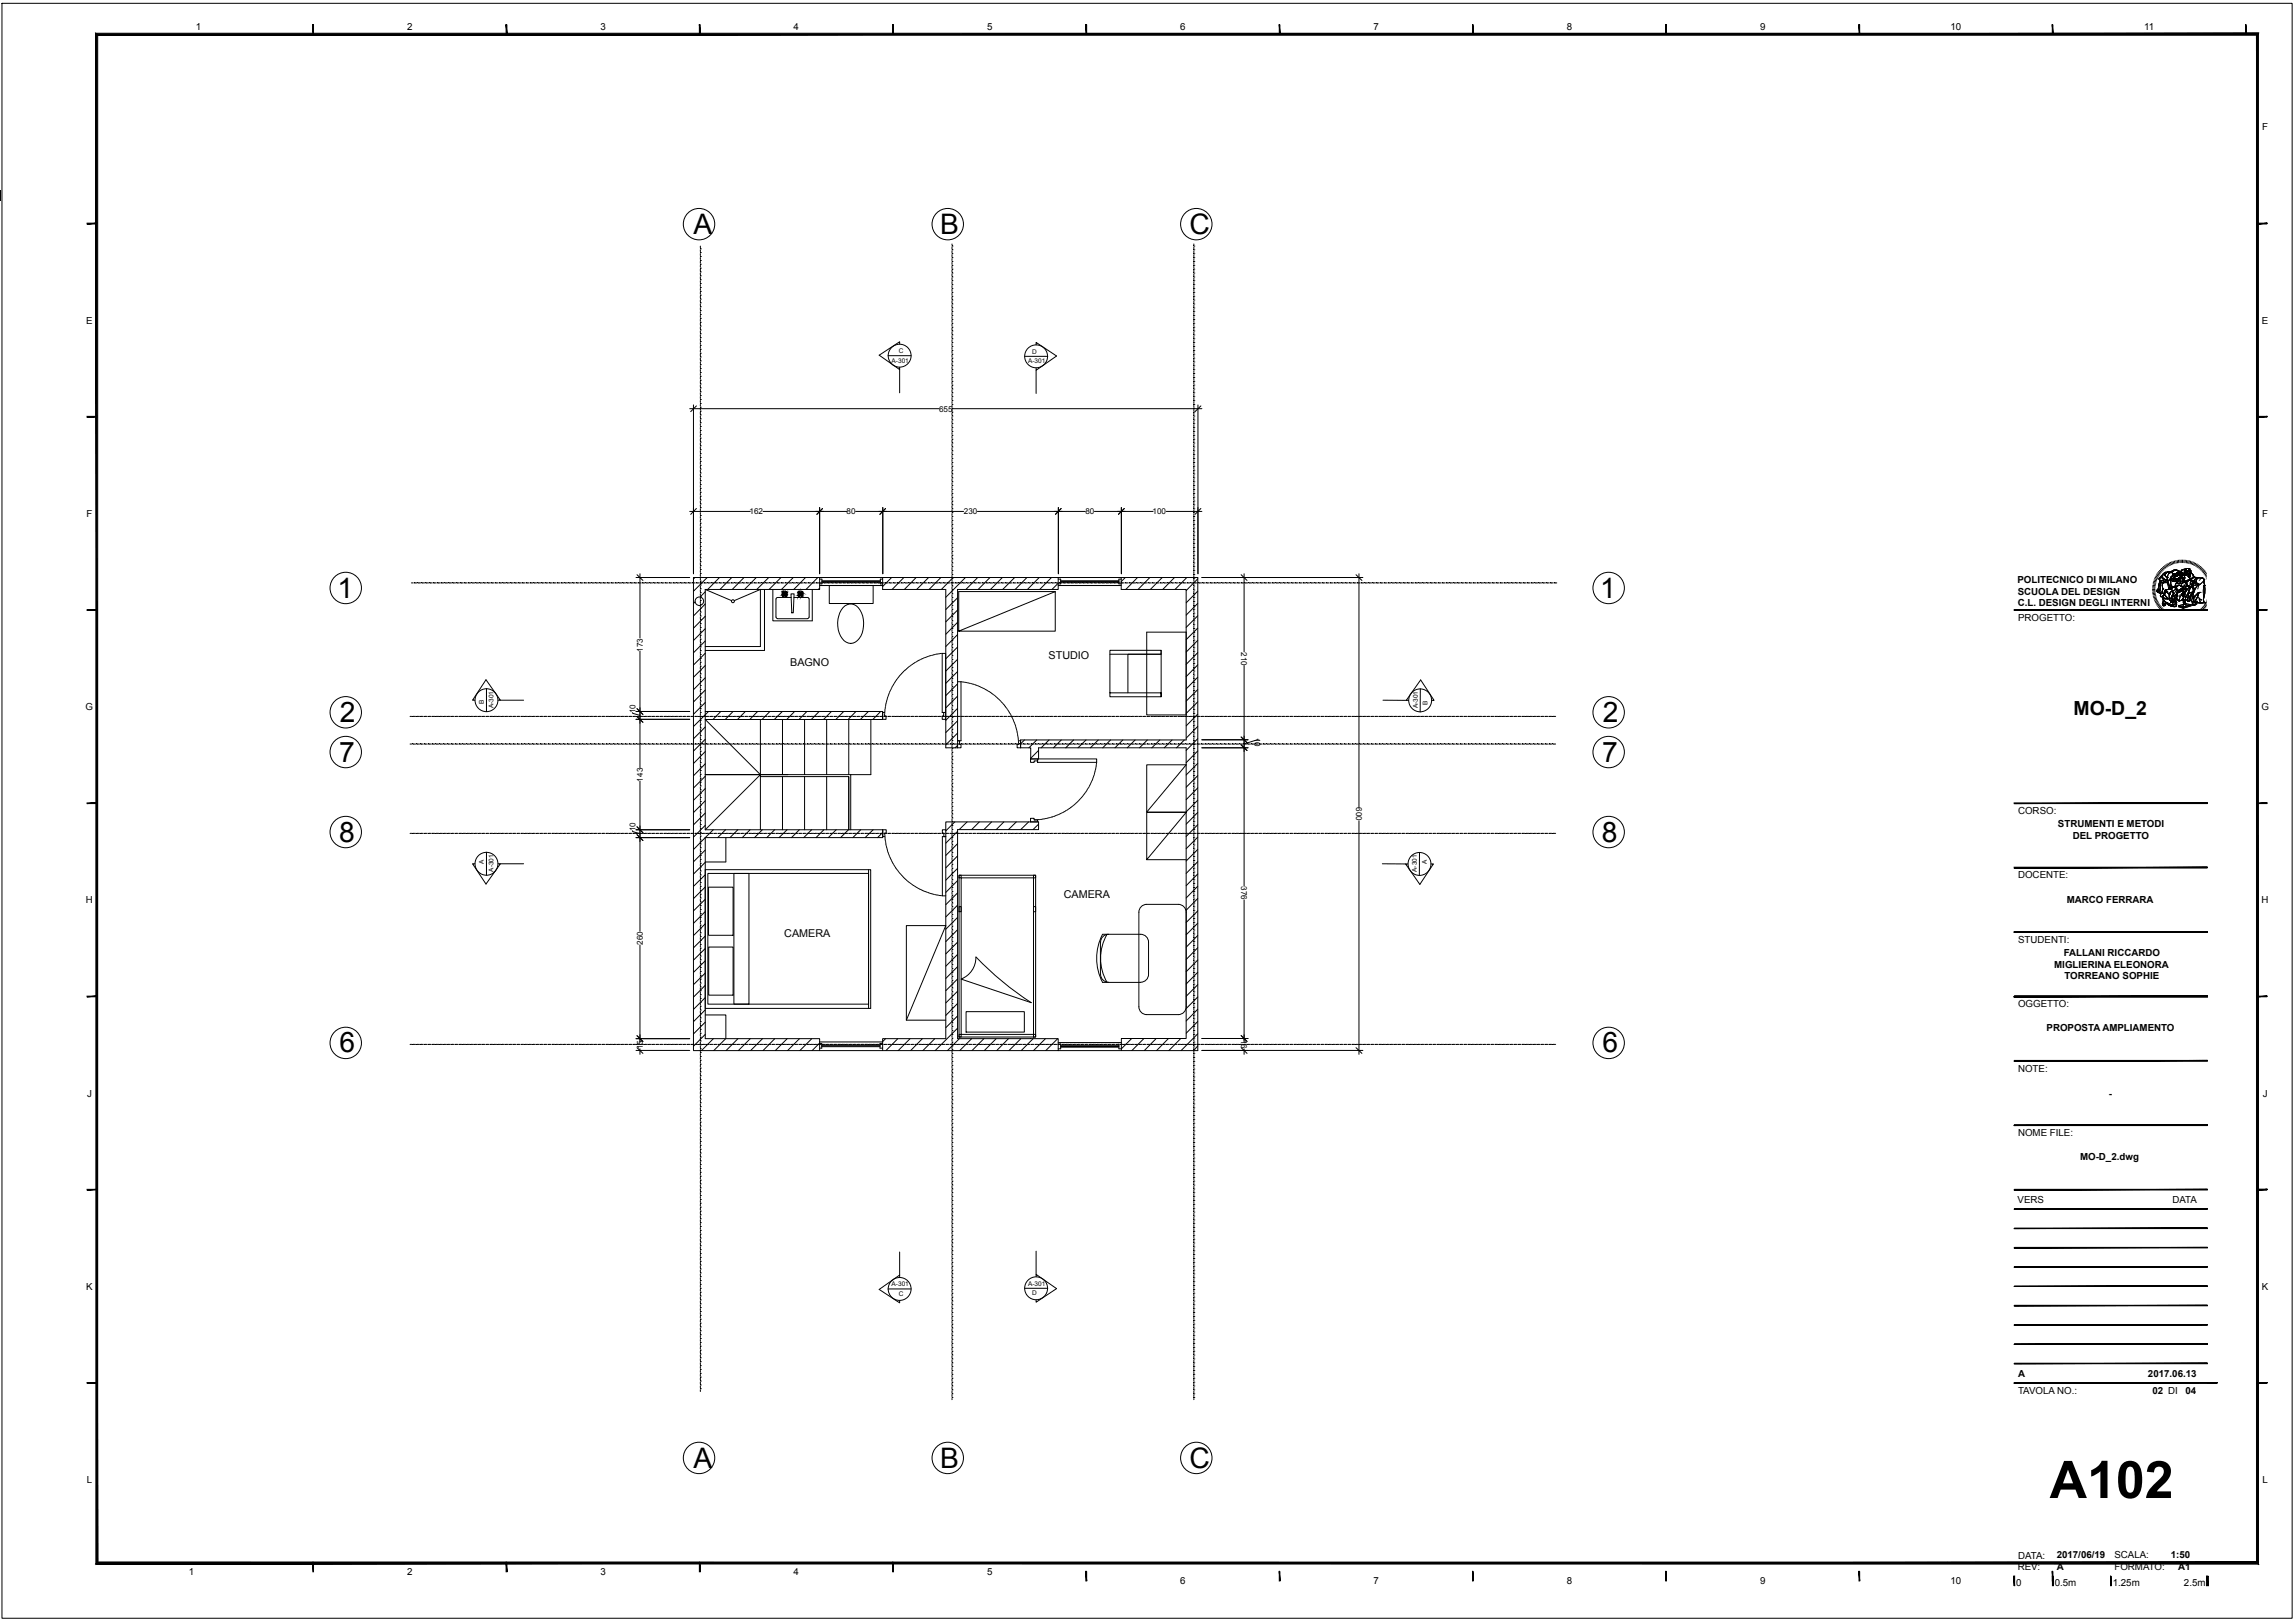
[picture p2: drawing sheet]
<svg xmlns="http://www.w3.org/2000/svg" width="594mm" height="420mm" viewBox="0 0 594 420" stroke-linecap="round" stroke-linejoin="round" font-family="sans-serif">
<defs><g id="words">
<text font-size="13.4" x="530.3" y="387.7">A102</text>
<g font-size="7.3">
<text x="179.5" y="60.5">A</text>
<text x="243.2" y="60.5">B</text>
<text x="307.8" y="60.5">C</text>
<text x="87.3" y="154.7">1</text>
<text x="414" y="154.7">1</text>
<text x="87.9" y="186.8">2</text>
<text x="414.7" y="186.8">2</text>
<text x="87.8" y="197.1">7</text>
<text x="414.5" y="197.1">7</text>
<text x="87.7" y="217.8">8</text>
<text x="414.4" y="217.8">8</text>
<text x="87.8" y="272.3">6</text>
<text x="414.6" y="272.3">6</text>
<text x="179.5" y="379.8">A</text>
<text x="243.2" y="379.8">B</text>
<text x="307.8" y="379.8">C</text>
</g>
<text font-size="5" x="536.4" y="185.1">MO-D_2</text>
<g font-size="2.8">
<text x="204.4" y="172.3">BAGNO</text>
<text x="271.3" y="170.5">STUDIO</text>
<text x="275.2" y="232.5">CAMERA</text>
<text x="202.9" y="242.5">CAMERA</text>
</g>
<g font-size="2.5">
<text x="50.7" y="7.7">1</text>
<text x="105.3" y="7.7">2</text>
<text x="155.3" y="7.7">3</text>
<text x="205.3" y="7.7">4</text>
<text x="255.4" y="7.7">5</text>
<text x="305.4" y="7.7">6</text>
<text x="355.3" y="7.7">7</text>
<text x="405.3" y="7.7">8</text>
<text x="455.3" y="7.7">9</text>
<text x="504.6" y="7.7">10</text>
<text x="554.7" y="7.7">11</text>
<text x="585.3" y="33.8">F</text>
<text x="22.3" y="83.7">E</text>
<text x="585.2" y="83.7">E</text>
<text x="22.4" y="133.7">F</text>
<text x="585.3" y="133.7">F</text>
<text x="521.9" y="150.8">POLITECNICO DI MILANO</text>
<text x="522" y="153.9">SCUOLA DEL DESIGN</text>
<text x="522" y="156.9">C.L. DESIGN DEGLI INTERNI</text>
<text x="522.1" y="160.6">PROGETTO:</text>
<text x="22.1" y="183.7">G</text>
<text x="585" y="183.7">G</text>
<text x="522.1" y="210.7">CORSO:</text>
<text x="532.4" y="214">STRUMENTI E METODI</text>
<text x="536.2" y="217.1">DEL PROGETTO</text>
<text x="522.1" y="227.3">DOCENTE:</text>
<text x="22.2" y="233.8">H</text>
<text x="534.7" y="233.7">MARCO FERRARA</text>
<text x="585.1" y="233.8">H</text>
<text x="522.1" y="244">STUDENTI:</text>
<text x="531.5" y="250.4">MIGLIERINA ELEONORA</text>
<text x="534" y="247.4">FALLANI RICCARDO</text>
<text x="534.1" y="253.4">TORREANO SOPHIE</text>
<text x="522.1" y="260.7">OGGETTO:</text>
<text x="529.5" y="266.8">PROPOSTA AMPLIAMENTO</text>
<text x="522.1" y="277.3">NOTE:</text>
<text x="22.5" y="283.8">J</text>
<text x="545.5" y="283.8">-</text>
<text x="585.4" y="283.8">J</text>
<text x="522.1" y="294">NOME FILE:</text>
<text x="538.1" y="300.2">MO-D_2.dwg</text>
<text x="522" y="311.2">VERS</text>
<text x="562" y="311.2">DATA</text>
<text x="22.3" y="333.8">K</text>
<text x="585.2" y="333.8">K</text>
<text x="522.1" y="356.2">A</text>
<text x="555.7" y="356.2">2017.06.13</text>
<text x="522.1" y="360.8">TAVOLA NO.:</text>
<text x="556.9" y="360.8">02 DI</text>
<text x="565.4" y="360.8">04</text>
<text x="22.4" y="383.8">L</text>
<text x="585.3" y="383.8">L</text>
<text x="48.9" y="407.6">1</text>
<text x="105.3" y="407.6">2</text>
<text x="155.3" y="407.6">3</text>
<text x="205.3" y="407.6">4</text>
<text x="255.4" y="407.6">5</text>
<text x="522" y="406.2">REV:</text>
<text x="522.1" y="403.3">DATA:</text>
<text x="532.1" y="406.2">A</text>
<text x="532.1" y="403.2">2017/06/19</text>
<text x="547" y="403.2">SCALA:</text>
<text x="547" y="406.2">FORMATO:</text>
<text x="561.6" y="403.2">1:50</text>
<text x="563.5" y="406.2">A1</text>
<text x="305.4" y="410">6</text>
<text x="355.3" y="410">7</text>
<text x="405.3" y="410">8</text>
<text x="455.3" y="410">9</text>
<text x="504.6" y="410">10</text>
<text x="521.6" y="410.3">0</text>
<text x="531.6" y="410.3">0.5m</text>
<text x="546.6" y="410.3">1.25m</text>
<text x="565" y="410.3">2.5m</text>
</g>
<g font-size="2.1">
<text x="243" y="106.5">655</text>
<text x="193.9" y="133.1">162</text>
<text x="219" y="133.1">80</text>
<text x="249.4" y="133.1">230</text>
<text x="280.8" y="133.1">80</text>
<text x="298.2" y="133.1">100</text>
<text x="166.3" y="168.6" transform="rotate(-90 166.3 168.6)">173</text>
<text x="321.1" y="168.8" transform="rotate(90 321.1 168.8)">210</text>
<text x="164.4" y="184.5" transform="rotate(-90 164.4 184.5)">10</text>
<text x="324.5" y="191" transform="rotate(90 324.5 191)">10</text>
<text x="166.3" y="202.2" transform="rotate(-90 166.3 202.2)">143</text>
<text x="350.9" y="208.9" transform="rotate(90 350.9 208.9)">600</text>
<text x="164.4" y="215.1" transform="rotate(-90 164.4 215.1)">10</text>
<text x="321.1" y="229.4" transform="rotate(90 321.1 229.4)">376</text>
<text x="166.3" y="244.5" transform="rotate(-90 166.3 244.5)">260</text>
<text x="321.1" y="269.1" transform="rotate(90 321.1 269.1)">16</text>
<text x="166.3" y="271.5" transform="rotate(-90 166.3 271.5)">15</text>
</g>
<g font-size="1.7">
<text x="230.7" y="93.9">A-301</text>
<text x="232.6" y="91.3">C</text>
<text x="266" y="94">A-301</text>
<text x="267" y="91.5">D</text>
<text x="125.2" y="182.3" transform="rotate(-90 125.2 182.3)">B</text>
<text x="127.7" y="183.3" transform="rotate(-90 127.7 183.3)">A-301</text>
<text x="366.8" y="183.3" transform="rotate(-90 366.8 183.3)">A-301</text>
<text x="369.3" y="182.3" transform="rotate(-90 369.3 182.3)">B</text>
<text x="125.2" y="223.6" transform="rotate(-90 125.2 223.6)">A</text>
<text x="127.7" y="225.6" transform="rotate(-90 127.7 225.6)">A-301</text>
<text x="366.6" y="225.6" transform="rotate(-90 366.6 225.6)">A-301</text>
<text x="369.1" y="223.7" transform="rotate(-90 369.1 223.7)">A</text>
<text x="230.7" y="332.9">A-301</text>
<text x="232.6" y="335.5">C</text>
<text x="266" y="332.8">A-301</text>
<text x="267" y="335.2">D</text>
</g>
</g></defs>
<g fill="none" stroke="#000" stroke-width=".26">
<path d="M.5 .9h592.5v417.9h-592.5zM181.2 64.4h.1M181.2 65.4h.1M181.2 66.4h.1M181.2 67.4h.1M181.2 68.4h.1M181.2 69.4h.1M181.2 70.4h.1M181.2 71.4h.1M181.2 72.4h.1M181.2 73.4h.1M181.2 74.4h.1"/>
<path d="M181.2 75.4h.1M181.2 76.4h.1M181.2 77.4h.1M181.2 78.4h.1M181.2 79.4h.1M181.2 63.7v.4M181.2 64.7v.4M181.2 65.6v.5M181.2 66.6v.6M181.2 67.6v.5M181.2 68.6v.5M181.2 69.6v.6"/>
<path d="M181.2 70.6v.5M181.2 71.6v.5M181.2 72.7v.4M181.2 73.6v.5M181.2 74.6v.6M181.2 75.6v.5M181.2 76.6v.5M181.2 77.7v.5M181.2 78.6v.5M181.2 79.6v.5M246.3 63.7h.1M246.3 64.7h.1"/>
<path d="M246.3 65.7h.1M246.3 66.7h.1M246.3 67.7h.1M246.3 68.7h.1M246.3 69.6h.1M246.3 70.7h.1M246.3 71.7h.1M246.3 72.7h.1M246.3 73.7h.1M246.3 74.7h.1M246.3 75.7h.1M246.3 76.7h.1"/>
<path d="M246.3 77.7h.1M246.3 78.7h.1M246.3 79.7h.1M246.3 63.1v.3M246.3 63.9v.5M246.3 64.9v.5M246.3 65.9v.5M246.3 66.9v.5M246.3 67.9v.5M246.3 68.9v.5M246.3 69.9v.5M246.3 70.9v.5"/>
<path d="M246.3 71.9v.5M246.3 72.9v.5M246.3 73.9v.5M246.3 74.9v.5M246.3 75.9v.5M246.3 76.9v.5M246.3 77.9v.5M246.3 78.9v.5M246.3 79.9v.5M308.9 63.7h.1M308.9 64.7h.1M308.9 65.7h.1"/>
<path d="M308.9 66.7h.1M308.9 67.7h.1M308.9 68.7h.1M308.9 69.6h.1M308.9 70.7h.1M308.9 71.7h.1M308.9 72.7h.1M308.9 73.7h.1M308.9 74.7h.1M308.9 75.7h.1M308.9 76.7h.1M308.9 77.7h.1"/>
<path d="M308.9 78.7h.1M308.9 79.7h.1M308.9 63.1v.3M308.9 63.9v.5M308.9 64.9v.5M308.9 65.9v.5M308.9 66.9v.5M308.9 67.9v.5M308.9 68.9v.5M308.9 69.9v.5M308.9 70.9v.5M308.9 71.9v.5"/>
<path d="M308.9 72.9v.5M308.9 73.9v.5M308.9 74.9v.5M308.9 75.9v.5M308.9 76.9v.5M308.9 77.9v.5M308.9 78.9v.5M308.9 79.9v.5M181.2 80.4h.1M181.2 81.4h.1M181.2 82.4h.1M181.2 83.4h.1"/>
<path d="M181.2 84.4h.1M181.2 85.4h.1M181.2 86.4h.1M181.2 87.4h.1M181.2 88.4h.1M181.2 89.4h.1M181.2 90.4h.1M181.2 91.4h.1M181.2 92.4h.1M181.2 93.4h.1M181.2 94.4h.1M181.2 95.4h.1"/>
<path d="M181.2 96.4h.1M181.2 97.4h.1M181.2 98.4h.1M181.2 99.4h.1M181.2 80.7v.4M181.2 81.6v.5M181.2 82.6v.6M181.2 83.6v.5M181.2 84.6v.5M181.2 85.7v.4M181.2 86.6v.5M181.2 87.6v.5"/>
<path d="M181.2 88.7v.4M181.2 89.6v.5M181.2 90.6v.6M181.2 91.6v.5M181.2 92.6v.5M181.2 93.7v.4M181.2 94.6v.5M181.2 95.6v.5M181.2 96.7v.4M181.2 97.6v.5M181.2 98.6v.6M181.2 99.6v.5"/>
<path d="M229.7 92h6M232.7 89v-.6l-5.2 3.5 5.2 3.7v-.6M232.7 95.6v6.1M246.3 80.7h.1M246.3 81.7h.1M246.3 82.7h.1M246.3 83.7h.1M246.3 84.7h.1M246.3 85.7h.1M246.3 86.7h.1M246.3 87.7h.1M246.3 88.7h.1"/>
<path d="M246.3 89.7h.1M246.3 90.7h.1M246.3 91.7h.1M246.3 92.7h.1M246.3 93.7h.1M246.3 94.7h.1M246.3 95.7h.1M246.3 96.7h.1M246.3 97.7h.1M246.3 98.7h.1M246.3 99.7h.1M246.3 80.9v.5"/>
<path d="M246.3 81.9v.5M246.3 82.9v.5M246.3 83.9v.5M246.3 84.9v.5M246.3 85.9v.5M246.3 86.9v.5M246.3 87.9v.5M246.3 88.9v.5M246.3 89.9v.5M246.3 90.9v.5M246.3 91.9v.5M246.3 92.9v.5"/>
<path d="M246.3 93.9v.5M246.3 94.9v.5M246.3 95.9v.5M246.3 96.9v.5M246.3 97.9v.5M246.3 98.9v.5M246.3 99.9v.5M265.1 92.2h6M268.1 89.2v-.6l5.2 3.5-5.2 3.7v-.6M268.1 95.8v6M308.9 80.7h.1M308.9 81.7h.1"/>
<path d="M308.9 82.7h.1M308.9 83.7h.1M308.9 84.7h.1M308.9 85.7h.1M308.9 86.7h.1M308.9 87.7h.1M308.9 88.7h.1M308.9 89.7h.1M308.9 90.7h.1M308.9 91.7h.1M308.9 92.7h.1M308.9 93.7h.1"/>
<path d="M308.9 94.7h.1M308.9 95.7h.1M308.9 96.7h.1M308.9 97.7h.1M308.9 98.7h.1M308.9 99.7h.1M308.9 80.9v.5M308.9 81.9v.5M308.9 82.9v.5M308.9 83.9v.5M308.9 84.9v.5M308.9 85.9v.5"/>
<path d="M308.9 86.9v.5M308.9 87.9v.5M308.9 88.9v.5M308.9 89.9v.5M308.9 90.9v.5M308.9 91.9v.5M308.9 92.9v.5M308.9 93.9v.5M308.9 94.9v.5M308.9 95.9v.5M308.9 96.9v.5M308.9 97.9v.5"/>
<path d="M308.9 98.9v.5M308.9 99.9v.5M178.4 105.8h64.5M179.4 104.8v43.7M180.2 105l-1.5 1.5M181.2 100.4h.1M181.2 101.4h.1M181.2 102.4h.1M181.2 103.4h.1M181.2 104.4h.1M181.2 105.4h.1M181.2 106.4h.1"/>
<path d="M181.2 107.4h.1M181.2 108.4h.1M181.2 109.4h.1M181.2 110.4h.1M181.2 111.4h.1M181.2 112.4h.1M181.2 113.4h.1M181.2 114.4h.1M181.2 115.4h.1M181.2 116.4h.1M181.2 117.4h.1M181.2 118.4h.1"/>
<path d="M181.2 119.4h.1M181.2 100.6v.5M181.2 101.7v.4M181.2 102.6v.5M181.2 103.6v.6M181.2 104.7v.4M181.2 105.6v.5M181.2 106.6v.6M181.2 107.6v.5M181.2 108.6v.5M181.2 109.7v.4M181.2 110.6v.5"/>
<path d="M181.2 111.6v.6M181.2 112.6v.5M181.2 113.6v.5M181.2 114.6v.6M181.2 115.6v.5M181.2 116.6v.5M181.2 117.7v.4M181.2 118.6v.5M181.2 119.6v.6M246.3 100.7h.1M246.3 101.7h.1M246.3 102.7h.1"/>
<path d="M246.3 103.7h.1M246.3 104.7h.1M246.3 105.7h.1M246.3 106.6h.1M246.3 107.7h.1M246.3 108.7h.1M246.3 109.7h.1M246.3 110.7h.1M246.3 111.7h.1M246.3 112.7h.1M246.3 113.7h.1M246.3 114.6h.1"/>
<path d="M246.3 115.7h.1M246.3 116.7h.1M246.3 117.7h.1M246.3 118.7h.1M246.3 119.7h.1M246.3 100.9v.5M246.3 101.9v.5M246.3 102.9v.5M246.3 103.9v.5M246.3 104.9v.5M246.3 105.9v.5M246.3 106.9v.5"/>
<path d="M246.3 107.9v.5M246.3 108.9v.5M246.3 109.9v.5M246.3 110.9v.5M246.3 111.9v.5M246.3 112.9v.5M246.3 113.9v.5M246.3 114.9v.5M246.3 115.9v.5M246.3 116.9v.5M246.3 117.9v.5M246.3 118.9v.5"/>
<path d="M246.3 119.9v.5M246.4 105.8h64.5M308.9 100.7h.1M308.9 101.7h.1M308.9 102.7h.1M308.9 103.7h.1M308.9 104.7h.1M308.9 105.7h.1M308.9 106.6h.1M308.9 107.7h.1M308.9 108.7h.1M308.9 109.7h.1"/>
<path d="M308.9 110.7h.1M308.9 111.7h.1M308.9 112.7h.1M308.9 113.7h.1M308.9 114.6h.1M308.9 115.7h.1M308.9 116.7h.1M308.9 117.7h.1M308.9 118.7h.1M308.9 119.7h.1M308.9 100.9v.5M308.9 101.9v.5"/>
<path d="M308.9 102.9v.5M308.9 103.9v.5M308.9 104.9v.5M308.9 105.9v.5M308.9 106.9v.5M308.9 107.9v.5M308.9 108.9v.5M308.9 109.9v.5M308.9 110.9v.5M308.9 111.9v.5M308.9 112.9v.5M308.9 113.9v.5"/>
<path d="M308.9 114.9v.5M308.9 115.9v.5M308.9 116.9v.5M308.9 117.9v.5M308.9 118.9v.5M308.9 119.9v.5M309.9 104.8v43.7M310.7 105l-1.5 1.5M178.4 132.3h15.7M180.2 131.6l-1.5 1.5M181.2 120.4h.1M181.2 121.4h.1"/>
<path d="M181.2 122.4h.1M181.2 123.4h.1M181.2 124.4h.1M181.2 125.4h.1M181.2 126.4h.1M181.2 127.4h.1M181.2 128.4h.1M181.2 129.4h.1M181.2 130.4h.1M181.2 131.4h.1M181.2 132.4h.1M181.2 133.4h.1"/>
<path d="M181.2 134.4h.1M181.2 135.4h.1M181.2 136.4h.1M181.2 137.4h.1M181.2 138.4h.1M181.2 139.4h.1M181.2 120.6v.5M181.2 121.6v.5M181.2 122.7v.5M181.2 123.6v.5M181.2 124.6v.5M181.2 125.7v.4"/>
<path d="M181.2 126.6v.5M181.2 127.6v.6M181.2 128.6v.5M181.2 129.6v.5M181.2 130.7v.4M181.2 131.6v.5M181.2 132.6v.5M181.2 133.7v.4M181.2 134.6v.5M181.2 135.6v.6M181.2 136.6v.5M181.2 137.6v.5"/>
<path d="M181.2 138.7v.4M181.2 139.6v.5M197.4 132.3h21.7M212 131.3v17.2M212.8 131.6l-1.5 1.5M221.4 132.3h27.9M228.4 131.3v17.2M229.1 131.6l-1.5 1.5M246.3 120.7h.1M246.3 121.7h.1M246.3 122.7h.1M246.3 123.7h.1"/>
<path d="M246.3 124.7h.1M246.3 125.7h.1M246.3 126.7h.1M246.3 127.7h.1M246.3 128.7h.1M246.3 129.7h.1M246.3 130.7h.1M246.3 131.7h.1M246.3 132.7h.1M246.3 133.7h.1M246.3 134.7h.1M246.3 135.7h.1"/>
<path d="M246.3 136.7h.1M246.3 137.7h.1M246.3 138.7h.1M246.3 139.7h.1M246.3 120.9v.5M246.3 121.9v.5M246.3 122.9v.5M246.3 123.9v.5M246.3 124.9v.5M246.3 125.9v.5M246.3 126.9v.5M246.3 127.9v.5"/>
<path d="M246.3 128.9v.5M246.3 129.9v.5M246.3 130.9v.5M246.3 131.9v.5M246.3 132.9v.5M246.3 133.9v.5M246.3 134.9v.5M246.3 135.9v.5M246.3 136.9v.5M246.3 137.9v.5M246.3 138.9v.5M246.3 139.9v.5"/>
<path d="M252.9 132.3h27.9M273.8 131.3v17.2M274.5 131.6l-1.5 1.5M283.1 132.3h15.2M290.1 131.3v17.2M290.9 131.6l-1.6 1.5M301.7 132.3h9.2M308.9 120.7h.1M308.9 121.7h.1M308.9 122.7h.1M308.9 123.7h.1M308.9 124.7h.1"/>
<path d="M308.9 125.7h.1M308.9 126.7h.1M308.9 127.7h.1M308.9 128.7h.1M308.9 129.7h.1M308.9 130.7h.1M308.9 131.7h.1M308.9 132.7h.1M308.9 133.7h.1M308.9 134.7h.1M308.9 135.7h.1M308.9 136.7h.1"/>
<path d="M308.9 137.7h.1M308.9 138.7h.1M308.9 139.7h.1M308.9 120.9v.5M308.9 121.9v.5M308.9 122.9v.5M308.9 123.9v.5M308.9 124.9v.5M308.9 125.9v.5M308.9 126.9v.5M308.9 127.9v.5M308.9 128.9v.5"/>
<path d="M308.9 129.9v.5M308.9 130.9v.5M308.9 131.9v.5M308.9 132.9v.5M308.9 133.9v.5M308.9 134.9v.5M308.9 135.9v.5M308.9 136.9v.5M308.9 137.9v.5M308.9 138.9v.5M308.9 139.9v.5M310.7 131.6l-1.5 1.5"/>
<path d="M106.4 150.8h.4M107.1 150.8h.1M107.4 150.8h.5M108.1 150.8h.1M108.4 150.8h.4M109.1 150.8h.1M109.3 150.8h.6M110.1 150.8h.1M110.4 150.8h.5M111.1 150.8h.1M111.3 150.8h.5M112.1 150.8h.1"/>
<path d="M112.4 150.8h.5M113.1 150.8h.1M113.4 150.8h.5M114.1 150.8h.1M114.3 150.8h.6M115.1 150.8h.1M115.4 150.8h.5M116.1 150.8h.1M116.4 150.8h.4M117.1 150.8h.1M117.3 150.8h.6M118.1 150.8h.1"/>
<path d="M118.4 150.8h.5M119.1 150.8h.1M119.3 150.8h.5M120.1 150.8h.1M120.4 150.8h.5M121.1 150.8h.1M121.4 150.8h.4M122.1 150.8h.1M122.3 150.8h.6M123.1 150.8h.1M123.4 150.8h.5M124.1 150.8h.1"/>
<path d="M124.4 150.8h.4M125.1 150.8h.1M125.3 150.8h.6M126.1 150.8h.1M126.4 150.8h.5M127.1 150.8h.1M127.3 150.8h.5M128.1 150.8h.1M128.4 150.8h.5M129.1 150.8h.1M129.4 150.8h.4M130.1 150.8h.1"/>
<path d="M130.3 150.8h.6M131.1 150.8h.1M131.4 150.8h.5M132.1 150.8h.1M132.3 150.8h.5M133.1 150.8h.1M133.3 150.8h.6M134.1 150.8h.1M134.4 150.8h.5M135.1 150.8h.1M135.3 150.8h.5M136.1 150.8h.1"/>
<path d="M136.4 150.8h.5M137.1 150.8h.1M137.4 150.8h.4M138.1 150.8h.1M138.3 150.8h.6M139.1 150.8h.1M139.4 150.8h.5M140.1 150.8h.1M140.3 150.8h.5M141.1 150.8h.1M141.4 150.8h.5M142.1 150.8h.1"/>
<path d="M142.4 150.8h.5M143.1 150.8h.1M143.3 150.8h.5M144.1 150.8h.1M144.4 150.8h.5M145.1 150.8h.1M145.4 150.8h.4M146.1 150.8h.1M146.3 150.8h.6M147.1 150.8h.1M147.4 150.8h.5M148.1 150.8h.1"/>
<path d="M148.3 150.8h.5M149.1 150.8h.1M149.4 150.8h.5M150.1 150.8h.1M150.4 150.8h.4M151.1 150.8h.1M151.3 150.8h.5M152.1 150.8h.1M152.4 150.8h.5M153.1 150.8h.1M153.4 150.8h.4M154.1 150.8h.1"/>
<path d="M154.3 150.8h.6M155.1 150.8h.1M155.4 150.8h.5M156.1 150.8h.1M156.3 150.8h.5M157.1 150.8h.1M157.4 150.8h.5M158.1 150.8h.1M158.4 150.8h.4M159.1 150.8h.1M159.3 150.8h.6M160.1 150.8h.1"/>
<path d="M160.4 150.8h.5M161.1 150.8h.1M161.3 150.8h.5M162.1 150.8h.1M162.3 150.8h.6M163.1 150.8h.1M163.4 150.8h.5M164.1 150.8h.1M164.3 150.8h.5M164.5 149.4h13.9M164.8 148.7l1.5 1.5M165.1 150.8h.1"/>
<path d="M165.4 150.8h.5M165.6 148.5v16.6M166.1 150.8h.1M166.4 150.8h.4M167.1 150.8h.1M167.3 150.8h.6M168.1 150.8h.1M168.4 150.8h.5M169.1 150.8h.1M169.3 150.8h.5M170.1 150.8h.1M170.3 150.8h.6"/>
<path d="M171.1 150.8h.1M171.4 150.8h.4M172.1 150.8h.1M172.3 150.8h.5M173.1 150.8h.1M173.4 150.8h.5M174.1 150.8h.1M174.4 150.8h.4M175.1 150.8h.1M175.3 150.8h.6M176.1 150.8h.1M176.4 150.8h.5"/>
<path d="M177.1 150.8h.1M177.3 150.8h.5M178.1 150.8h.1M178.4 150.8h.5M179.1 150.8h.1M179.4 150.8h.4M179.8 149.4l-.4 .4M179.8 155.8l-.4 .4M180.1 150.8h.1M180.3 150.8h.5M181.1 150.8h.1M181.2 140.4h.1"/>
<path d="M181.2 141.4h.1M181.2 142.4h.1M181.2 143.4h.1M181.2 144.4h.1M181.2 145.4h.1M181.2 146.4h.1M181.2 147.4h.1M181.2 148.4h.1M181.2 149.4h.1M181.2 150.4h.1M181.2 151.4h.1M181.2 152.4h.1"/>
<path d="M181.2 153.4h.1M181.2 154.4h.1M181.2 155.4h.1M181.2 156.4h.1M181.2 157.4h.1M181.2 158.4h.1M181.2 159.4h.1M181.2 140.6v.6M181.2 141.7v.4M181.2 142.6v.5M181.2 143.6v.6M181.2 144.6v.5"/>
<path d="M181.2 145.6v.5M181.2 146.7v.4M181.2 147.6v.5M181.2 148.6v.6M181.2 149.7v.4M181.2 150.6v.5M181.2 151.6v.6M181.2 152.6v.5M181.2 153.6v.5M181.2 154.7v.4M181.2 155.6v.5M181.2 156.6v.6"/>
<path d="M181.2 157.6v.5M181.2 158.6v.5M181.2 159.6v.6M181.4 150.8h.5M182.1 150.8h.1M182.3 150.8h.5M182.5 153.1l-1.4 1.4M182.5 156.3l-3.1 3.1M182.5 159.5l-3.1 3.1M182.5 152.5v62.2M182.5 152.5l6.7 2.9M183 149.4l-3.6 3.6"/>
<path d="M183.1 150.8h.1M183.3 150.8h.6M184.1 150.8h.1M184.4 150.8h.5M185.1 150.8h.1M185.3 150.8h.5M186.1 150.8h.1M186.1 149.4l-3 3.1M186.4 150.8h.5M187.1 150.8h.1M187.4 150.8h.4M188.1 150.8h.1"/>
<path d="M188.3 150.8h.5M189.1 150.8h.1M189.3 149.4l-3 3.1M189.4 150.8h.5M190 155.4l6.7-2.9v14.8h-14.2M190.1 150.8h.1M190.3 150.8h.5M191.1 150.8h.1M191.3 150.8h.6M192.1 150.8h.1M192.4 150.8h.4M192.5 149.4l-3.1 3.1"/>
<path d="M193.1 150.8h.1M193.3 150.8h.5M194.1 150.8h.1M194.4 150.8h.5M195.1 150.8h.1M195.4 150.8h.4M195.7 149.4l-3.1 3.1M196.1 150.8h.1M196.3 150.8h.5M197.1 150.8h.1M197.4 150.8h.5M197.8 152.5v15.8h-15.3"/>
<path d="M198.1 150.8h.1M198.3 150.8h.5M198.9 149.4l-3.1 3.1M199.1 150.8h.1M199.3 150.8h.6M199.9 152.5v8.2h10.2v-8.2M200.1 150.8h.1M200.4 150.8h.4M201.1 150.8h.1M201.3 150.8h.5M202.1 149.4l-3.1 3.1M202.1 150.8h.1"/>
<path d="M202.4 150.8h.5M203.1 150.8h.1M203.4 150.8h.4M204.1 150.8h.1M204.3 150.8h.6M204.6 153.7h.8l-.2 4.9h-.3zM204.7 154.6h-3.5l-.4 .2v4.9l.4 .4M205.1 150.8h.1M205.2 149.4l-3 3.1M205.4 150.8h.5M205.4 154.6h3.5l.4 .4M206.1 150.8h.1"/>
<path d="M206.3 150.8h.5M207.1 150.8h.1M207.3 150.8h.6M208.1 150.8h.1M208.4 150.8h.4M208.4 149.4l-3 3.1M209.1 150.8h.1M209.3 159.7l-.4 .4M209.3 155v4.7M209.3 150.8h.5M210.1 150.8h.1M210.4 150.8h.5"/>
<path d="M211.1 150.8h.1M211.3 150.8h.5M211.6 149.4l-3.1 3.1M212 149.4v3.1h-29.5M212 152.2l-.3 .3M212 149.9h.6v1.2h-.6M212 151.5h16.3M212.1 150.8h.1M212.3 150.8h.6M212.6 150.5h15.2M212.6 150.3h15.2M212.6 150.7h15.2"/>
<path d="M213.1 150.8h.1M213.4 150.8h.5M214.1 150.8h.1M214.3 150.8h.5M214.5 151.5h11.4v4.7h-11.4zM215.1 150.8h.1M215.3 150.8h.6M216.1 150.8h.1M216.4 150.8h.4M217.1 150.8h.1M217.3 150.8h.5M218.1 157.2a2.6 2.6 0 0 1 4.4 .7 6.9 6.9 0 0 1-.7 7.9 2.66 2.66 0 0 1-4.3-1.2 7 7 0 0 1 .6-7.4z"/>
<path d="M218.1 150.8h.1M218.4 150.8h.5M219.1 150.8h.1M219.3 150.8h.5M220.1 150.8h.1M220.3 150.8h.6M221.1 150.8h.1M221.4 150.8h.4M222.1 150.8h.1M222.3 150.8h.5M223.1 150.8h.1M223.4 150.8h.5"/>
<path d="M224.1 150.8h.1M224.4 150.8h.4M225.1 150.8h.1M225.3 150.8h.5M226.1 150.8h.1M226.4 150.8h.5M227.1 150.8h.1M227.3 150.8h.5M228.1 150.8h.1M228.3 149.4v3.1h16.4v41h3M228.3 149.9h-.5v1.2h.5M228.3 150.8h.6"/>
<path d="M229.1 150.8h.1M229.4 150.8h.4M230.1 150.8h.1M230.3 150.8h.5M230.7 149.4l-2.4 2.4M231.1 150.8h.1M231.4 150.8h.5M232.1 150.8h.1M232.3 150.8h.5M233.1 150.8h.1M233.3 150.8h.5M233.8 149.4l-3 3.1"/>
<path d="M234.1 150.8h.1M234.4 150.8h.5M235.1 150.8h.1M235.3 150.8h.5M236.1 150.8h.1M236.3 150.8h.6M237 149.4l-3 3.1M237.1 150.8h.1M237.4 150.8h.4M238.1 150.8h.1M238.3 150.8h.5M239.1 150.8h.1"/>
<path d="M239.4 150.8h.5M240.1 150.8h.1M240.2 149.4l-3 3.1M240.3 150.8h.5M241.1 150.8h.1M241.3 150.8h.6M242.1 150.8h.1M242.4 150.8h.4M243.1 150.8h.1M243.3 150.8h.5M243.4 149.4l-3 3.1M244.1 150.8h.1"/>
<path d="M244.3 150.8h.6M245.1 150.8h.1M245.4 150.8h.4M246.1 150.8h.1M246.3 140.7h.1M246.3 141.7h.1M246.3 142.7h.1M246.3 143.7h.1M246.3 144.7h.1M246.3 145.7h.1M246.3 146.7h.1M246.3 147.7h.1"/>
<path d="M246.3 148.7h.1M246.3 149.7h.1M246.3 150.7h.1M246.3 151.6h.1M246.3 152.7h.1M246.3 153.7h.1M246.3 154.7h.1M246.3 155.7h.1M246.3 156.7h.1M246.3 157.7h.1M246.3 158.7h.1M246.3 159.6h.1"/>
<path d="M246.3 140.9v.5M246.3 141.9v.5M246.3 142.9v.5M246.3 143.9v.5M246.3 144.9v.5M246.3 145.9v.5M246.3 146.9v.5M246.3 147.9v.5M246.3 148.9v.5M246.3 149.9v.5M246.3 150.9v.5M246.3 151.9v.5"/>
<path d="M246.3 152.9v.5M246.3 153.9v.5M246.3 154.9v.5M246.3 155.9v.5M246.3 156.9v.5M246.3 157.9v.5M246.3 158.9v.5M246.3 159.9v.5M246.3 150.8h.5M246.6 149.4l-3.1 3.1M247.1 150.8h.1M247.4 150.8h.5"/>
<path d="M247.7 154.7l-3 3M247.7 157.9l-3 3M248.1 150.8h.1M248.3 150.8h.5M249.1 150.8h.1M249.3 150.8h.6M249.8 149.4l-5.1 5.2M250.1 150.8h.1M250.4 150.8h.4M251.1 150.8h.1M251.3 150.8h.5M252.1 150.8h.1"/>
<path d="M252.3 150.8h.6M252.9 149.4l-3 3.1M253.1 150.8h.1M253.4 150.8h.4M254.1 150.8h.1M254.3 150.8h.5M255.1 150.8h.1M255.4 150.8h.5M256.1 150.8h.1M256.1 149.4l-3 3.1M256.3 150.8h.5M257.1 150.8h.1"/>
<path d="M257.3 150.8h.6M258.1 150.8h.1M258.4 150.8h.4M259.1 150.8h.1M259.3 149.4l-3.1 3.1M259.3 150.8h.5M260.1 150.8h.1M260.3 150.8h.6M261.1 150.8h.1M261.3 150.8h.5M262.1 150.8h.1M262.3 150.8h.5"/>
<path d="M262.5 149.4l-3.1 3.1M263.1 150.8h.1M263.4 150.8h.5M264.1 150.8h.1M264.3 150.8h.5M265.1 150.8h.1M265.3 150.8h.6M265.7 149.4l-3.1 3.1M266.1 150.8h.1M266.4 150.8h.4M267.1 150.8h.1M267.3 150.8h.5"/>
<path d="M268.1 150.8h.1M268.4 150.8h.5M268.9 149.4l-3.1 3.1M269.1 150.8h.1M269.3 150.8h.5M270.1 150.8h.1M270.3 150.8h.5M271.1 150.8h.1M271.4 150.8h.4M272 149.4l-3 3.1M272.1 150.8h.1M272.3 150.8h.5"/>
<path d="M273 153.1h-25v10.2h25v-10.2l-25 10.2M273.1 150.8h.1M273.3 150.8h.6M273.8 149.4v3.1h-26.1v41M273.8 150.9l-1.6 1.6M273.8 149.9h.6v1.2h-.6M273.8 151.5h16.3M274.1 150.8h.1M274.4 150.8h.4M274.4 150.5h15.1M274.4 150.3h15.1M274.4 150.7h15.1"/>
<path d="M275.1 150.8h.1M275.3 150.8h.5M276.1 150.8h.1M276.4 150.8h.5M277.1 150.8h.1M277.3 150.8h.5M278.1 150.8h.1M278.3 150.8h.5M279.1 150.8h.1M279.4 150.8h.4M280.1 150.8h.1M280.3 150.8h.5"/>
<path d="M281.1 150.8h.1M281.3 150.8h.6M282.1 150.8h.1M282.3 150.8h.5M283.1 150.8h.1M283.3 150.8h.5M284.1 150.8h.1M284.4 150.8h.5M285.1 150.8h.1M285.3 150.8h.5M286.1 150.8h.1M286.3 150.8h.6"/>
<path d="M287.1 150.8h.1M287.4 150.8h.4M288.1 150.8h.1M288.3 150.8h.5M289.1 150.8h.1M289.3 150.8h.6M290.1 149.4v3.1h16.8v39h-42.9v2h2.7v2.9M290.1 149.9h-.6v1.2h.6M290.1 150.8h.1M290.3 150.8h.5M291.1 150.8h.1M291.1 149.4l-1 1.1"/>
<path d="M291.3 150.8h.5M292.1 150.8h.1M292.4 150.8h.4M293.1 150.8h.1M293.3 150.8h.5M294.1 150.8h.1M294.3 149.4l-3 3.1M294.3 150.8h.6M295.1 150.8h.1M295.4 150.8h.4M296.1 150.8h.1M296.3 150.8h.5"/>
<path d="M297.1 150.8h.1M297.3 150.8h.6M297.5 149.4l-3.1 3.1M298.1 150.8h.1M298.3 150.8h.5M299.1 150.8h.1M299.3 150.8h.5M300.1 150.8h.1M300.4 150.8h.4M300.7 149.4l-3.1 3.1M301.1 150.8h.1M301.3 150.8h.5"/>
<path d="M302.1 150.8h.1M302.3 150.8h.6M303.1 150.8h.1M303.3 150.8h.5M303.9 149.4l-3.1 3.1M304.1 150.8h.1M304.3 150.8h.5M305.1 150.8h.1M305.4 150.8h.5M306.1 150.8h.1M306.3 150.8h.5M307 149.4l-3 3.1"/>
<path d="M307.1 150.8h.1M307.3 150.8h.5M308.1 150.8h.1M308.4 150.8h.4M308.9 140.7h.1M308.9 141.7h.1M308.9 142.7h.1M308.9 143.7h.1M308.9 144.7h.1M308.9 145.7h.1M308.9 146.7h.1M308.9 147.7h.1"/>
<path d="M308.9 148.7h.1M308.9 149.7h.1M308.9 150.7h.1M308.9 151.6h.1M308.9 152.7h.1M308.9 153.7h.1M308.9 154.7h.1M308.9 155.7h.1M308.9 156.7h.1M308.9 157.7h.1M308.9 158.7h.1M308.9 159.6h.1"/>
<path d="M308.9 140.9v.5M308.9 141.9v.5M308.9 142.9v.5M308.9 143.9v.5M308.9 144.9v.5M308.9 145.9v.5M308.9 146.9v.5M308.9 147.9v.5M308.9 148.9v.5M308.9 149.9v.5M308.9 150.9v.5M308.9 151.9v.5"/>
<path d="M308.9 152.9v.5M308.9 153.9v.5M308.9 154.9v.5M308.9 155.9v.5M308.9 156.9v.5M308.9 157.9v.5M308.9 158.9v.5M308.9 159.9v.5M309.1 150.8h.1M309.3 150.8h.5M309.9 159.4l-3 3M309.9 149.8l-3 3"/>
<path d="M309.9 153l-3 3M309.9 156.1l-3 3.1M310.1 150.8h.1M310.3 150.8h.6M310.9 149.4h41.7M311.1 150.8h.1M311.3 150.8h.5M312.1 150.8h.1M312.3 150.8h.5M313.1 150.8h.1M313.4 150.8h.5M314.1 150.8h.1"/>
<path d="M314.3 150.8h.5M315.1 150.8h.1M315.3 150.8h.5M316.1 150.8h.1M316.4 150.8h.4M317.1 150.8h.1M317.3 150.8h.5M318.1 150.8h.1M318.3 150.8h.6M319.1 150.8h.1M319.3 150.8h.5M320.1 150.8h.1"/>
<path d="M320.3 150.8h.5M321.1 150.8h.1M321.1 148.7l1.5 1.5M321.4 150.8h.4M321.9 148.5v20.2M322.1 150.8h.1M322.3 150.8h.5M323.1 150.8h.1M323.3 150.8h.5M324.1 150.8h.1M324.4 150.8h.4M325.1 150.8h.1"/>
<path d="M325.3 150.8h.5M326.1 150.8h.1M326.3 150.8h.6M327.1 150.8h.1M327.3 150.8h.5M328.1 150.8h.1M328.3 150.8h.5M329.1 150.8h.1M329.4 150.8h.4M330.1 150.8h.1M330.3 150.8h.5M331.1 150.8h.1"/>
<path d="M331.3 150.8h.6M332.1 150.8h.1M332.3 150.8h.5M333.1 150.8h.1M333.3 150.8h.5M334.1 150.8h.1M334.3 150.8h.6M335.1 150.8h.1M335.3 150.8h.5M336.1 150.8h.1M336.3 150.8h.5M337.1 150.8h.1"/>
<path d="M337.4 150.8h.4M338.1 150.8h.1M338.3 150.8h.5M339.1 150.8h.1M339.3 150.8h.6M340.1 150.8h.1M340.3 150.8h.5M341.1 150.8h.1M341.3 150.8h.5M342.1 150.8h.1M342.3 150.8h.5M343.1 150.8h.1"/>
<path d="M343.3 150.8h.5M344.1 150.8h.1M344.3 150.8h.5M345.1 150.8h.1M345.4 150.8h.4M346.1 150.8h.1M346.3 150.8h.5M347.1 150.8h.1M347.3 150.8h.6M348.1 150.8h.1M348.3 150.8h.5M349.1 150.8h.1"/>
<path d="M349.3 150.8h.5M350.1 150.8h.1M350.4 150.8h.4M350.8 148.7l1.5 1.5M351.1 150.8h.1M351.3 150.8h.5M351.6 148.5v60.4M352.1 150.8h.1M352.3 150.8h.5M353.1 150.8h.1M353.3 150.8h.5M354.1 150.8h.1"/>
<path d="M354.3 150.8h.5M355.1 150.8h.1M355.3 150.8h.6M356.1 150.8h.1M356.3 150.8h.5M357.1 150.8h.1M357.3 150.8h.5M358.1 150.8h.1M358.4 150.8h.4M359.1 150.8h.1M359.3 150.8h.5M360.1 150.8h.1"/>
<path d="M360.3 150.8h.5M361.1 150.8h.1M361.3 150.8h.5M362.1 150.8h.1M362.3 150.8h.5M363.1 150.8h.1M363.3 150.8h.6M364.1 150.8h.1M364.3 150.8h.5M365.1 150.8h.1M365.3 150.8h.5M366.1 150.8h.1"/>
<path d="M366.4 150.8h.4M367.1 150.8h.1M367.3 150.8h.5M368.1 150.8h.1M368.3 150.8h.6M369.1 150.8h.1M369.3 150.8h.5M370.1 150.8h.1M370.3 150.8h.5M371.1 150.8h.1M371.3 150.8h.5M372.1 150.8h.1"/>
<path d="M372.3 150.8h.5M373.1 150.8h.1M373.3 150.8h.5M374.1 150.8h.1M374.4 150.8h.4M375.1 150.8h.1M375.3 150.8h.5M376.1 150.8h.1M376.3 150.8h.6M377.1 150.8h.1M377.3 150.8h.5M378.1 150.8h.1"/>
<path d="M378.3 150.8h.5M379.1 150.8h.1M379.3 150.8h.5M380.1 150.8h.1M380.3 150.8h.5M381.1 150.8h.1M381.3 150.8h.5M382.1 150.8h.1M382.3 150.8h.5M383.1 150.8h.1M383.3 150.8h.5M384.1 150.8h.1"/>
<path d="M384.3 150.8h.6M385.1 150.8h.1M385.3 150.8h.5M386.1 150.8h.1M386.3 150.8h.5M387.1 150.8h.1M387.3 150.8h.5M388.1 150.8h.1M388.3 150.8h.5M389.1 150.8h.1M389.3 150.8h.5M390.1 150.8h.1"/>
<path d="M390.3 150.8h.5M391.1 150.8h.1M391.3 150.8h.5M392.1 150.8h.1M392.3 150.8h.5M393.1 150.8h.1M393.3 150.8h.5M394.1 150.8h.1M394.3 150.8h.5M395.1 150.8h.1M395.4 150.8h.4M396.1 150.8h.1"/>
<path d="M396.3 150.8h.5M397.1 150.8h.1M397.3 150.8h.5M398.1 150.8h.1M398.3 150.8h.5M399.1 150.8h.1M399.3 150.8h.5M400.1 150.8h.1M400.3 150.8h.5M401.1 150.8h.1M401.3 150.8h.5M402.1 150.8h.1"/>
<path d="M402.3 150.8h.5M556.9 152.5h.6M556.9 152.2h.6M556.9 152.9h.6M556.9 151.8l.7 .1M556.9 151.5l.7 .1M557 151.1l.7 .1M557.1 150.8l.6 .1M557.1 150.4l.7 .2M557.3 150.1l.6 .2M557.4 149.7l.6 .3M557.5 149.4l.7 .3"/>
<path d="M557.6 153.2l-.7 .1M557.6 153.5l-.7 .1M557.7 153.8l-.7 .1M557.7 149.1l.6 .3M557.7 154.1l-.6 .2M557.8 154.5l-.7 .2M557.9 152.9h.1M557.9 148.8l.6 .3M557.9 152.9l.3 .3M557.9 152.8h.1M557.9 154.8l-.6 .2M557.9 152.8v.1"/>
<path d="M558 152.8h.1M558 155.1l-.6 .2M558 148.5l.6 .4M558.1 155.4l-.6 .3M558.2 153.3h.1M558.2 153.2h.1M558.2 153.3l.3 .1M558.2 153.2v.1M558.2 148.2l.6 .4M558.3 155.7l-.6 .3M558.3 153h.1M558.3 153l-.1 .2"/>
<path d="M558.4 156l-.6 .3M558.4 153.3h.1M558.5 147.9l.5 .4M558.5 152.7v.1M558.5 152.8l-.1 .2M558.5 151.4h.1M558.5 152.7h.1M558.5 152.5h.1M558.5 152.5v.2M558.5 153.4l.5 .2M558.6 153.3h.1M558.6 153.4h.1"/>
<path d="M558.6 156.3l-.6 .3M558.6 152.5h-.1M558.6 153.3v.1M558.6 149.7h.1M558.6 150.8v.1M558.7 153.2h.1M558.7 147.6l.5 .5M558.7 153.2l-.1 .1M558.7 150v.1M558.7 150.1l.1 .1M558.8 150.2h.1M558.8 156.5l-.6 .4"/>
<path d="M558.8 150.2v.4M558.8 153.4h.1M558.8 150.6h.1M558.8 149.5h.1M558.8 150.6l-.3 .4-.2 1.3-.4 .5M558.8 152.9l-.1 .3M558.8 150.6l.1 .1M558.8 149.4l-.2 .3 .1 .3M558.8 152.4l-.2 .9M558.8 151.7l.1 .3M558.9 151.3l-.1 .5M558.9 152.2l-.1 .6"/>
<path d="M558.9 151.9v.5M558.9 150.7h.1M558.9 150.6h.1M558.9 150.7h.2M558.9 147.3l.5 .5M558.9 150.6l.3 .1M558.9 150.7l-.3 .7-.1 1.1M558.9 149.3v.1M558.9 151.1l-.1 .4M559 154.4h.1M559 156.8l-.6 .4M559 151.1l-.1 .1"/>
<path d="M559 153.6h.1M559 153.6h.4M559.1 153.6h.1M559.1 150.8l-.2 .3M559.1 150.8h.1M559.1 153.6l-.1 .2a.42 .42 0 0 0 .2 .6M559.2 150.7h.1M559.2 154.4h.1M559.2 150.7h1.6M559.2 157l-.6 .4M559.2 147.1l.4 .5M559.2 150.7l-.1 .1"/>
<path d="M559.3 153.6h-.2M559.3 149l-.2 .1M559.3 148.9h.1M559.3 149.4h.1M559.3 148.9l-.5 .5M559.4 148.9h.1M559.4 149.4h.1M559.4 149.5l.5 .4M559.4 149.4h-.1M559.4 153.2h.1M559.4 153.6h.1M559.4 154.3h.1"/>
<path d="M559.4 157.3l-.5 .4M559.4 154.3l-.2 .1M559.4 151.4v.3M559.4 148.9v.6M559.4 154.3l.1 .1M559.4 156.3h.1M559.4 153.5h.1M559.4 146.9l.5 .4M559.4 154.2l.8-.1 .1 .3M559.4 153.5v.1M559.4 154.2l.2 .5 1.1 .3M559.4 152.9l.1 .6"/>
<path d="M559.4 151.7l.1 .6M559.4 152.9v.2M559.4 153.5l.1 .1M559.4 152.9v.6M559.4 153.4l.1 .2M559.5 153.6h.1M559.5 156.1l-.1 .1M559.5 152.2v.3M559.5 153.6h.2M559.5 156.3v.2M559.5 152.4h.1M559.5 152.5l-.1 .4"/>
<path d="M559.5 156.5l.1 .1M559.6 154.7h.1M559.6 155.8l-.1 .7M559.6 156.6h.3M559.6 156.6l.1 .1M559.6 154.6v.5a3.3 3.3 0 0 0 1.9 1.3h.1M559.6 153.6h.1M559.6 156.6h.1M559.6 150.8h.1M559.6 157.5l-.5 .5M559.6 155.8h.1M559.6 150.8l-.2 .6"/>
<path d="M559.6 156.7h.1M559.7 146.6l.4 .5M559.7 153.6l.2 .2M559.7 148.5h.1M559.7 148.5l-.3 .4M559.7 153.6h.1M559.7 155.3h.1M559.7 156.7h.1M559.7 155.3l-.1 .5M559.8 156.3h.1M559.8 156.7h.1M559.8 156.4l.2 .1"/>
<path d="M559.8 156.3v.2M559.8 156.4h.1M559.8 154.1h.1M559.9 156.7h.1M559.9 157.7l-.5 .6M559.9 156.7h-.1M559.9 156.3h-.1M559.9 156.6h.1M559.9 149.9l.7 .2M559.9 153.7l.2 .4M559.9 153.8h.1M559.9 149.9l.2 .1"/>
<path d="M560 156.5h.1M560 146.4l.4 .5M560 156.5l-.1 .1M560.1 154.1h.1M560.1 158l-.5 .5M560.1 152.9h.1M560.2 150.4v.1M560.2 156l.2 .1M560.3 153.3h.1M560.3 146.2l.4 .5M560.3 152.7l-.2 .1v.4l.2 .1M560.3 152.7h.1"/>
<path d="M560.3 153.3l-.1 .1M560.3 153.3l-.4 .5M560.3 154.4h.1M560.3 158.2l-.4 .5M560.3 154.4l.3 .2M560.4 156.1l-.5 .2M560.4 149.2l.3 .2M560.4 156.1l.3 .2M560.5 156.1h.1M560.5 153.1h.1M560.5 153.1l.8 .7M560.5 148.2a.58 .58 0 0 0-.4 .6 .58 .58 0 0 0 .4 .5"/>
<path d="M560.5 156.1v.1M560.5 153.2h.1M560.5 156.2h.1M560.5 153.2l-.2 .1M560.5 150.2h.1M560.5 150.2v.1M560.6 154.6h.1M560.6 146l.3 .6M560.6 150.1h.1M560.6 150.1a.88 .88 0 0 1-1.2 .2l-.6-.1M560.6 158.3l-.4 .6M560.6 148.2h-.1"/>
<path d="M560.6 156.3h.1M560.7 150.1h.1M560.7 150.3h.1M560.7 149.4h.1M560.7 149.4l.1 1.3M560.7 156.3l.3 .3M560.7 150.7h.1M560.8 150.7l.1 .4M560.9 145.8l.3 .6M560.9 158.5l-.4 .6M560.9 148.9h-.1M560.9 151.1h.1"/>
<path d="M560.9 151.1l.2 1.4M560.9 155h-.2M561 152.5h.1M561 152.5l-.7 .2M561 156.5v.1M561 151.1v.1M561 151.2l.2 .3M561 156.6l1.8 .4 .3-.4M561.1 148.3h.1M561.1 152.5h.1M561.1 148.3l-.4 1.1M561.2 158.7l-.4 .6"/>
<path d="M561.2 154.8h.1M561.2 151.5h.1M561.2 151.5l.1 .9M561.2 145.6l.3 .7M561.2 154.8l.2 .5M561.2 154.8l-.5 .2M561.2 148l-.6 .2M561.3 153.8h.1M561.3 153.8l-.1 1M561.3 155v.3M561.3 152.2v.1M561.3 152.4h.1"/>
<path d="M561.3 152.4l.2 .1M561.3 152.4l-.3 .1M561.3 150h.1M561.3 148h.1M561.3 151.9h.1M561.4 155.3h.1M561.4 150h.1M561.4 150v.1M561.4 150l.4 1.7M561.4 155.3l.1 .2M561.4 155.3l.1 .1M561.4 151.9h.1"/>
<path d="M561.4 148h.1M561.5 152.5h.1M561.5 152.5h.2M561.5 158.8l-.3 .6M561.5 155.5h.1M561.5 145.5l.3 .6M561.6 155.8h.1M561.6 155.5v.3M561.6 155.7h.1M561.6 155.7v.1M561.6 156.4l.2 .1M561.6 155.6h.1"/>
<path d="M561.6 152.5h.1M561.6 155.6l.1 .1M561.6 156.4l.1 .1M561.7 149.9h.1M561.7 150.1h.1M561.7 155.7h.1M561.7 154.9h.1M561.7 150.1l.4 .3h.4M561.7 149.9v.2M561.7 154.9l.2 .1M561.7 155.8h-.1M561.7 149.9l-.3 .1"/>
<path d="M561.7 152.5h.1M561.7 155.8h.1M561.7 153h.1M561.8 148.1h.1M561.8 152.2h.1M561.8 153h.1M561.8 159l-.3 .6M561.8 148.1l-1-.1-.7 .1-.4 .4M561.8 148.1l.5 .4M561.8 153l.3 .2M561.8 152.1h.1M561.8 155.7h.1"/>
<path d="M561.8 156.5h.1M561.8 151.7h.1M561.8 151.6l.3 .3M561.8 148v.1M561.8 152.1l-.1 .4M561.8 154.4h.1M561.8 155.6h.1M561.8 145.4l.3 .6M561.8 154.4l-.1 .5M561.8 155.6l-.1 .2M561.8 155.6l.2 .4M561.9 149.7h.1"/>
<path d="M561.9 152h.1M561.9 155h.1M561.9 151.7h.1M561.9 156.5h.1M561.9 149.7l-.2 .2M561.9 155l.3 .2M561.9 156.5l.1 .1M561.9 153.1h.1M561.9 147.8h.1M561.9 155.5h.1M561.9 147.8l-.1 .3M561.9 147.8v.1"/>
<path d="M561.9 155.5l.2 .3M561.9 155.5l.2 .2M562 152h.1M562 154.2h.1M562 154.2l-.2 .2M562 147.8h-.1M562 149.1l-.6 .9M562 155.5l-.1-.1 .3 .4M562 154.1l.4 .2M562 154.1v.1M562 153.1l.4 .3v.3M562 152l.7 .1"/>
<path d="M562 156.6l.2 .1M562.1 152h.1M562.1 154.1h.1M562.1 155h.1M562.1 155.8h.1M562.1 156h.1M562.1 159.1l-.3 .6M562.1 152l-.3 .2M562.1 148.4l-.1 .7M562.1 155.8v.1M562.1 148.3v.1M562.1 155v.1"/>
<path d="M562.1 147.8h.1M562.1 155.9h.1M562.1 155.9v.1M562.1 154.2h.1M562.1 155.4l.3 .2M562.1 155.4h.1M562.1 155.4l.1 .1M562.1 151.9h.1M562.1 147.7h.1M562.1 150.4h.1M562.1 153.8h.1M562.1 155.2h.1"/>
<path d="M562.1 153.8l-.1 .3M562.1 147.7v.1M562.1 153.8v.1M562.1 155.5l.2 .1M562.1 151.9h.2M562.2 155.2h.1M562.2 155.8h.1M562.2 145.3l.2 .6M562.2 151.9l.1 .1M562.2 155.2l.1 .1M562.2 148.5h.1M562.2 155.6h.1"/>
<path d="M562.2 148.6h.1M562.2 152.8l-.1 .1a.94 .94 0 0 0-.8 .9M562.2 152.8h.3M562.2 147.7l-.2 .1M562.2 148.6h.3M562.2 155.5v.3M562.2 148.4v.2M562.2 155.6l.1 .1M562.2 156.7h.1M562.3 147.7h.1M562.3 152.8h.1M562.3 148.5l.2 .1"/>
<path d="M562.3 156.7v.1M562.3 148.5h.1M562.3 156.9l.1 .1M562.3 152h.1M562.3 155.3h.1M562.3 155.3l.2 .2M562.4 150.3h.1M562.4 159.2l-.3 .7M562.4 153.7l-.3 .1M562.4 150.3v.1M562.4 150.4h.1M562.4 153.7h.1"/>
<path d="M562.4 147.5h.1M562.4 149.5h.1M562.4 149.9h.1M562.4 154.3h.1M562.4 154.3l.2 .7M562.4 147.5l.7 .1M562.4 149.5l.3 .3M562.4 147.5l-.3 .2M562.4 147.5l-.1 .2M562.4 149.5l-.5 .2M562.4 149.6h.1M562.4 155.6h.1"/>
<path d="M562.4 149.8h.1M562.4 157h.3M562.5 150.4h.1M562.5 155.5h.1M562.5 149.3h.1M562.5 149.5h.1M562.5 156.5l-.5 .1M562.5 155.5l-.1 .1M562.5 148.6h.1M562.5 149.3l-.2 .2M562.5 145.2l.2 .6M562.5 149.3l-.1 .2"/>
<path d="M562.6 149.8h.1M562.6 149h.1M562.6 148.9l-.6 .2M562.6 149.8l-.3 .2 .1 .4M562.6 148.9h.1M562.6 148.9l-.1 .4M562.6 147.5h-.1M562.6 148.6h.1M562.6 155l.2 .5M562.6 156.4l-.1 .1M562.6 148.6h.2M562.6 148.6h-.1"/>
<path d="M562.6 149v.1M562.6 148.9l.2 .2M562.7 155h.1M562.7 159.3l-.2 .6M562.7 150h.1M562.7 148.6h.1M562.7 149.8h.1M562.7 152.5h.1M562.7 149.8l.5 .1M562.7 152.5l.6 .4M562.7 147.5h.1M562.7 152.1l.2 .1"/>
<path d="M562.7 151.6v.5M562.8 154.1h.1M562.8 149.8h.1M562.8 155.5l.1 .5M562.8 154.1l-.3 .1M562.8 149.8v.2M562.8 155.5v.1M562.8 150h-.1M562.8 149.1h.1M562.8 155.5h.1M562.8 155.6h.1M562.8 149.9h.1"/>
<path d="M562.8 150h.1M562.8 152.2l.3 .3M562.8 149.1h.2M562.8 153l.3 .5-.1 .4M562.8 148.5h.1M562.9 152.1h.1M562.9 147.5h.1M562.9 149.8h.1M562.9 152.1v.1M562.9 154.8l.4 .4M562.9 154.8l-.2 .2M562.9 148.5l-.1 .1"/>
<path d="M562.9 148.5h.1M562.9 150.5h.1M562.9 152.2h.1M562.9 155.9h.1M562.9 154.8h.1M562.9 151.9h.1M562.9 145.1l.1 .6M562.9 155.9l-.4 .6M562.9 151.9v.3M562.9 156l.2 .2M562.9 152.2v.1M562.9 149.8v.1"/>
<path d="M562.9 153.9h.1M562.9 154.5v.3M562.9 150.4v.1M562.9 153.9l-.5 .4M562.9 154.5h.1M562.9 152.3l.1 .1M563 152.4h.1M563 150.3h.1M563 150.3l-.1 .2-.5-.1M563 153.9l-.2 .2M563 159.4l-.2 .6M563 151.9h-.1"/>
<path d="M563 153.2v.1M563 156.8h.1M563 152.4l.3 .5M563 150v.3M563 156.1l.1 .1M563 152.5h.1M563 149.9h.1M563 149.1h.1M563 153.9h-.1M563 150.9l-.3 .6v.6M563 151.8h.1M563 155l.2 .1"/>
<path d="M563.1 149.9h.1M563.1 149h.1M563.1 156.2v.4M563.1 147.5l.1 .1M563.1 149l-.1 .1M563.1 154.5h.1M563.1 154.5l-.2 .3M563.1 148.9h.1M563.1 152.5h.1M563.1 152.5l.3 .3M563.1 151.7h.1M563.1 147.6h.1"/>
<path d="M563.1 152.6h.1M563.1 156.4v.2M563.2 151.7h.1M563.2 147.6h.1M563.2 148.3h.1M563.2 149h.1M563.2 150.8h.1M563.2 150.7h.1M563.2 150.7l.3 .3M563.2 151.7l-.3 .3M563.2 148.9l-.1 .1M563.2 148.3l-.4 .3"/>
<path d="M563.2 147.6l.2 .1M563.2 148.5l.2 .1M563.2 154.2h.1M563.2 150h.1M563.2 154.2l-.3 .3M563.2 152.7h.1M563.2 150.8l-.5 .8M563.2 154.2l-.1 .3M563.2 151.6v.1M563.2 154.2v.9M563.2 150h-.2M563.2 147.6l.3 .1"/>
<path d="M563.2 150.6v.1M563.2 152.6l.1 .2M563.2 155.1l.2 .1M563.2 155.2h.1M563.2 150.5h.1M563.2 148.1h.1M563.2 149.9h.1M563.2 155.1h.1M563.2 145l.2 .7M563.2 148.1v.2M563.2 148.6h.1M563.2 150.5v.3"/>
<path d="M563.2 148.1l.2 .2M563.2 149.9l-.2 .1M563.3 150.5h.1M563.3 148.2h.1M563.3 148.1h.1M563.3 148.9h.1M563.3 151.6h.1M563.3 159.4l-.1 .7M563.3 151.6h-.1M563.3 148.1l.3 .2M563.3 148.9l-.2 .1M563.3 148.1v.1"/>
<path d="M563.3 152.8h.1M563.3 152.9h.1M563.3 152.8l.1 .3M563.3 152.8h.4M563.3 153.6l-.3 .3M563.3 155.2l.2 .2M563.3 152.8l.1 .2M563.3 150.9h.1M563.3 152.9l.1 .1M563.3 150.4l-.1 .1M563.4 151.5h.1M563.4 150.4h.1"/>
<path d="M563.4 147.7h.1M563.4 148.2h.1M563.4 150.3h.1M563.4 153h.1M563.4 153l.3 .1M563.4 152.8h.1M563.4 153.6l-.2 .5M563.4 153.5l-.2 .7M563.4 148.9h.1M563.4 150.9h.1M563.4 148.3h.2M563.4 153.5l-.1 .1"/>
<path d="M563.4 153v.1M563.4 155.2l.1 .1M563.4 153.3h.1M563.4 151h.1M563.4 153.1h.1M563.4 151.5l.7 .1M563.4 152.8l.2 .3M563.4 151.5h.7M563.4 151.5l-.5 .7M563.4 151h.8M563.4 153.1v.4M563.4 150.2v.2"/>
<path d="M563.4 150v.3M563.4 151.5l-.2 .2M563.4 150.3l-.2 .2M563.5 150h.1M563.5 152.9h.1M563.5 151l.3 .1M563.5 147.7h.1M563.5 147.7l.2 .2M563.5 147.7h-.1M563.5 153h-.1M563.5 151.5h.1M563.5 147.7l.2 .1"/>
<path d="M563.5 150l-.1 .1M563.5 149.8l-.1 .2M563.5 155.3l.2 .2M563.5 149.7h.1M563.5 149.7v.3M563.5 149.7v.1M563.6 152.8h.1M563.6 148.7h.1M563.6 151l.3 .1M563.6 145l.1 .6M563.6 148.4l-.3 .5M563.6 148.3h.2"/>
<path d="M563.6 148.7v.1M563.6 153v.1M563.6 152.7l-.1 .1M563.6 153.1h.1M563.6 148.3h.1M563.6 159.5l-.1 .7M563.6 153.1h.2M563.6 148.8h.3M563.6 149.6l-.1 .1M563.7 153.1h.1M563.7 148.6h.1M563.7 151h.1"/>
<path d="M563.7 149.5h.1M563.7 155.5h.1M563.7 148.8h.1M563.7 156.7h.1M563.7 147.9h.1M563.7 156.7v.3l1.1 .4v-.2M563.7 147.9l.1 .1M563.7 149.4v.1M563.7 156.7v.3l1.1 .4M563.7 156.7l1.1 .4M563.7 148.6l-.1 .1M563.8 152.7h.1"/>
<path d="M563.8 153.1v.1M563.8 155.3l-.1 .2M563.8 149.4h.2M563.8 148.6h-.2M563.8 155.4h-.1M563.8 148.8h.1M563.8 148.3h.1M563.8 152.7l-.5 .2M563.8 148.7h.1M563.8 148h.1M563.8 148.1h.1M563.8 155.5h.1"/>
<path d="M563.8 152.7h-.1M563.8 148.7l.3 .3M563.8 148v.3M563.8 149.6l.2 .9M563.9 152.7h.1M563.9 148.2h.1M563.9 152.6h.1M563.9 149.6h-.1M563.9 151.1h.1M563.9 149.4h.1M563.9 149.5v.1M563.9 149.4v.1"/>
<path d="M564 149.4h.1M564 154.4h.1M564 144.9v.7M564 159.5l-.1 .7M564 153.1l-.2 .1M564 152.6h.1M564 152.5h.1M564 148.5h.1M564 151h.1M564 150.3h.1M564 151.5l.6 .4M564 148.5l.3 .1"/>
<path d="M564 148.5l-.2 .1M564 152.5v.1M564 153h.1M564 153.1h.1M564 148.3h.1M564 151.5h.1M564 153.9l-.2 1.4M564 150.3l.6 .1v.6M564 153.1l-.1 .1M564 152.5l-.3 .3M564 150.5l.1 .2M564 150.9l-.1 .2"/>
<path d="M564 150.5v.5M564 148.3v.2M564 148.3v.1M564 150.9v.1M564.1 151.6h.1M564.1 149.3h.1M564.1 149.8h.1M564.1 150.7h.1M564.1 151h.1M564.1 150.7l-.1 .2M564.1 151.5v.1M564.1 149.3l-.1 .1"/>
<path d="M564.1 152.6l.1 .1M564.1 152.5h.1M564.1 149h.1M564.1 152.9l.1 .1M564.1 153h.1M564.1 151.6l.2 .1M564.1 152.5h-.1M564.1 152.9h.1M564.1 152.7h.2M564.2 153h.1M564.2 149.7h.1M564.2 153l-.2 .1"/>
<path d="M564.2 149.7l-.1 .1M564.2 148.1h.1M564.2 149.3l-.1 .1M564.3 151h.1M564.3 148.1h.1M564.3 149.3h.1M564.3 152.7h.1M564.3 149.7h.1M564.3 159.5v.7M564.3 148.6l.1 .1M564.3 148.1l.5 .3v.4M564.3 155.4l-.4 .1"/>
<path d="M564.3 148.1l-.3 .2M564.3 148.6h.1M564.3 152.4h.1M564.3 151.7h.1M564.3 144.9v.7M564.3 152.9h.1M564.3 153.8h.1M564.3 149.4h.1M564.3 152.4l-.2 .1M564.3 152.7l-.1 .3M564.3 148.5v.1M564.3 148.5h.1"/>
<path d="M564.3 149.4h-.3M564.3 149.4l.2 .1M564.4 153.7h.1M564.4 148.6h.1M564.4 148.5h.1M564.4 149.3h.1M564.4 153.7l.2 .4 .2-.1M564.4 152.6h.1M564.4 151.7l.2 .1M564.4 153.8h-.1M564.4 153.7l.2 .2M564.4 149.3l.1 .1"/>
<path d="M564.4 149.5h.1M564.4 148.7h.1M564.4 149.6h.1M564.4 152.4l-.3 .1M564.4 152.4l.1 .1M564.4 149.3l-.6 .1-.3 .3M564.4 149.6l.1 .1M564.4 148.5l.2 .1M564.5 153.7h.1M564.5 149.5h.1M564.5 152.4h.1M564.5 152.5h.1"/>
<path d="M564.5 149.4h.1M564.5 149.7h.1M564.5 152.5h.2M564.5 149.5v.1M564.5 152.4l-.1 .2M564.5 152.5h-.1M564.5 151l-.6 .1M564.5 154h.1M564.5 155.2l-.5 .3-.5-.1M564.5 149.5l.1 .1M564.5 148.9h.1M564.5 152.5l-.1 .1"/>
<path d="M564.5 155.2h.1M564.5 151.8h.1M564.6 151.8h.1M564.6 152.5h.1M564.6 147.5h.1M564.6 148.6h.1M564.6 150.1h.1M564.6 151h-.2v.7l-.4-.2M564.6 148.6v.3M564.6 149.4v.1M564.6 151.8v.2M564.6 153.8h.1"/>
<path d="M564.6 150.9l-.1 .1M564.6 149.4l.1 .2M564.6 148.7h.1M564.6 152h.1M564.6 151.9h.1M564.6 153.9h.1M564.6 149.6h.1M564.6 148.9h.1M564.6 149.4h.1M564.6 149.7h.1M564.6 149.6v.1M564.6 159.5v.7"/>
<path d="M564.6 152l.2 .3M564.6 148.9l-.5 .1M564.6 149.5h.1M564.6 150.6h.1M564.6 144.9v.7M564.6 152v.1M564.6 152.1l.2 .1M564.6 149.7l.3 .3M564.6 149.7l.1 .1M564.6 150.6l.3 .2M564.7 152.5h.1M564.7 149.8h.1"/>
<path d="M564.7 149.5h.1M564.7 149.6h.1M564.7 150.7h.1M564.7 149.5v.5M564.7 153.8h.1M564.7 153.8l-.1 .1M564.7 155.2h-.2M564.7 150h.1M564.7 148.8l-.1 .1M564.7 147.4l-.1 .1M564.7 149.8l.1 .2M564.7 150.4h-.1"/>
<path d="M564.7 150l-.1 .1M564.7 153.7h.1M564.7 149.9h.1M564.7 149.7h.1M564.7 152.4h.1M564.7 150.7v.1M564.7 155.2l.1 .1M564.7 150.7l-.3 .3M564.7 148.8v.1M564.7 149.8l-.1 .1M564.8 153.4h.1M564.8 155.3h.1"/>
<path d="M564.8 157.2h.1M564.8 150.1h.1M564.8 150.3h.1M564.8 149.7h.1M564.8 150.7h.1M564.8 150.8h.1M564.8 152.2h.1M564.8 152.4h.1M564.8 153.4l-.1 .4M564.8 152.4h-.1M564.8 150l-.1 .7M564.8 150.7v.1"/>
<path d="M564.8 152.2v.2M564.8 155.3l.1 .5M564.8 150.1v.2M564.8 157.2v.2M564.8 150.3l-.1 .1M564.8 154.3h.1M564.8 152.3h.1M564.8 149.8h.1M564.8 152.3l-.2 .2M564.8 148.8l-.2 .1M564.8 157.1v.3M564.8 153.3h.1"/>
<path d="M564.8 154.4h.1M564.8 149.7l.1 .1M564.8 157.1v.1M564.9 154.4h.1M564.9 155.8h.1M564.9 149.9h.1M564.9 148.7h.1M564.9 147.4h.1M564.9 153.7h.1M564.9 153.8h.1M564.9 156.4h.1M564.9 153.3l-.1 .1"/>
<path d="M564.9 149.8v.1M564.9 153.6v.2M564.9 154l-.1 .4M564.9 155.8v.1M564.9 154.1l-.1 .1M564.9 153.8v.1M564.9 156.4l-1.2 .3M564.9 156.4l-.1 .4 .1-.4M564.9 150.8h.1M564.9 153.3h.1M564.9 155.9h.1M564.9 150.1h.1"/>
<path d="M564.9 150h.1M564.9 153.9h.1M564.9 152.1h.1M564.9 152.2h.1M564.9 149.7v.4M564.9 153.9v.1M564.9 154v.1M564.9 154h-.1M564.9 150l.1 .3M564.9 153.2h.1M564.9 152.7h.1M564.9 150.2h.1"/>
<path d="M564.9 150.7v.1M564.9 147.4l-.6 .4v.3M564.9 159.5l.1 .7M564.9 152v.7M564.9 154.5l-.2 .7M564.9 150.2l.1 .4M564.9 155.9v.5M564.9 148.6v.1M564.9 148.6h.1M564.9 148.3l.2 .4M565 150.3h.1M565 153.2h.1"/>
<path d="M565 148.6h.1M565 150.7h.1M565 152l-.1 .2M565 150.3l.1 .3-.2 .2M565 150.6h.1M565 150.3l.6 .2M565 149.6h.1M565 144.9v.7M565 154.3l-.1 .2M565 155.7l-.1 .2M565 149.6l-.1 .2M565 148.6l.1 .2"/>
<path d="M565.1 154.1h.1M565.1 149.5h.1M565.1 151.3l-.2 .7M565.1 153.6l-.1 .3M565.1 154.1l-.2 .3M565.1 154.1l-.2 .4M565.1 148.8v.7M565.1 153.6h.1M565.1 150.5l.5 .3M565.1 149.4l-.1 .2M565.1 155.3v.1M565.1 155.3h.1"/>
<path d="M565.2 147.8h.1M565.2 153.7h.1M565.2 152.5h.1M565.2 152.5l-.4 .3 .1 .5M565.2 148.6v.1M565.2 153.7l-.1 .4M565.2 155.3h.1M565.2 155.8l-.3 .6M565.2 148.9h.1M565.2 148.8h.1M565.2 159.5l.1 .7M565.2 153l.1 .1"/>
<path d="M565.2 155.3l-.3 .6M565.2 148.9h.2M565.3 153.1h.1M565.3 151.4l-.3 .6M565.3 153.1l-.4 .2M565.3 148.9h-.1M565.3 151.4h.1M565.3 155.2h.1M565.3 155.4l.1 1-.2-.6M565.3 147.5l-.2 .5 .1 .9M565.3 153.1l-.1 .6M565.3 155.2v.2"/>
<path d="M565.3 155.2l-.1 .1M565.3 155.4h.1M565.3 155.4l.2 1.2-.3-.8M565.4 148.9h.1M565.4 145l-.1 .6M565.4 147.4h.1M565.4 154.5h.1M565.4 154.5v.9M565.4 147.4h-.5M565.4 147.4l-.1 .1M565.5 148.4h.1M565.5 148.3l-.1 .5"/>
<path d="M565.5 148.4v.1M565.5 150.7h.1M565.5 152.7h.1M565.5 148.1h.1M565.5 150.8l.1 .1M565.5 147.2l-.1 .2M565.5 148.5h.1M565.5 152.3l.1 .2M565.5 154.3l-.1 .2M565.5 152.4h.1M565.5 147.2h.1M565.5 148.6l.2 .1"/>
<path d="M565.5 152.3l.1 .1M565.6 151h.1M565.6 152.5h.1M565.6 152.7h.1M565.6 150.6h.1M565.6 159.5l.1 .6M565.6 148v.6M565.6 151l.4 .6M565.6 150.8h-.1M565.6 148l-.1 .1M565.6 150.5h.1M565.6 151.2h.1"/>
<path d="M565.6 150.5v.5M565.6 150.5l-.1 .2M565.6 151l.1 .2M565.6 147.2h.7M565.6 147.9v.1M565.6 147.9h.1M565.7 151.2h.1M565.7 152.5h.1M565.7 147.8h.1M565.7 148.1h.1M565.7 151.6h-.1M565.7 147.8v.1"/>
<path d="M565.7 151.2v.3M565.7 152.5l-.4 .6M565.7 147.8h.3M565.7 156.3l-.8 .1M565.7 156.3l1.1 .2M565.7 156.3l1.1 .2-2 .6M565.7 147.8l-.1 .1M565.7 148.1l.2 .1M565.7 151.5h.1M565.7 148.7h.1M565.7 148.6h.1M565.7 145l-.1 .7"/>
<path d="M565.7 151.5l-.2 .3v.5M565.7 151.5l.4 .1M565.7 147.1l-.4 .4M565.7 154.1l-.2 .2M565.7 148.2h.1M565.8 150.4h.1M565.8 150.5h.1M565.8 150.4l-.2 .1M565.8 150.3v.1M565.8 148.5h.1M565.8 147.1h.1M565.8 147.8h.1"/>
<path d="M565.8 150.3l-.2 .2M565.9 155.4h.1M565.9 150.3h.1M565.9 150.3l-.1 .1M565.9 159.4l.1 .7M565.9 150.4h.1M565.9 150.2l-.1 .1M565.9 155.1h.1M566 151.6h.1M566 154.7l-.1 .8h.6l.1-.2M566 150.3v.1M566 147.8h.1"/>
<path d="M566 150.3h.1M566.1 153.6h.1M566.1 148.3h.1M566.1 149.2h.1M566.1 145l-.1 .7M566.1 150.2h-.2M566.1 151.6l.1 .1M566.1 154.6l-.1 .2M566.1 154.6l-.1 .1M566.1 148.3h.2M566.1 150.1h.1M566.1 151.7h.1"/>
<path d="M566.1 153.4h.1M566.1 154.2h.1M566.1 153.5h.1M566.1 150.1l-.2 .1M566.1 151.7l.1 .1M566.1 153.5v1.1M566.1 149.2l.1 .1M566.2 153.4h.1M566.2 150.1h.1M566.2 151.7h.1M566.2 151.8l.1 .1M566.2 153.4l-.1 .2"/>
<path d="M566.2 151.7v.1M566.2 148.9l-.1 .3M566.2 149.2h.1M566.2 149.3h.1M566.2 148.6h.1M566.2 159.4l.2 .6M566.2 148.6l-.5 .1M566.2 148.6h-.1M566.2 149.2v.1M566.2 148.6l-.1 .6M566.2 147.6l-.2 .2M566.3 149.2h.1"/>
<path d="M566.3 147.6h.1M566.3 149.2l-.1 .1M566.3 150.2l-.6 .4-.1 .4M566.3 147.6v.2M566.3 151.9h.1M566.3 147.6l-.2 .2M566.3 147.2h.1M566.3 147.8h.1M566.3 150.1h-.2M566.3 147.8l.2 .3M566.3 147.2l.4 .5M566.3 149.1l-.1 .1"/>
<path d="M566.3 149.1h.1M566.3 150h.1M566.3 149.1l.2 .4M566.4 155h.1M566.4 152.4h.1M566.4 149.1h-.1M566.4 147.9v.1M566.4 153.4h-.3M566.4 152.4l-.7 .1M566.4 151.6h.1M566.4 148.8h.1M566.4 154.6h.1"/>
<path d="M566.4 154.8h.1M566.4 148h.1M566.4 151.9h.1M566.4 145.1l-.1 .7M566.4 151.9h-.1M566.4 154.6v.3M566.4 154.9l.2 .4M566.4 152.3v.1M566.4 152.3h.1M566.5 150h.1M566.5 154.6h.1M566.5 148.1h.1"/>
<path d="M566.5 150.2h.1M566.5 151.9h-.1M566.5 151.9h.1M566.5 150.2h-.3M566.5 150.2h.2M566.5 148.7l-.2 .5M566.5 149.4v.1M566.5 152.3v.1M566.5 149.5l.1 .2M566.5 154.6h-.1M566.5 148.1l-.3 .5M566.5 159.3l.2 .6"/>
<path d="M566.5 152.4l-.8 1.7M566.5 148.6v.1M566.5 155.3h.1M566.5 148.5v.2M566.5 148.2l.1 .1M566.5 151.5l-.2 .1M566.6 150h.1M566.6 148.4h.1M566.6 155.4h.1M566.6 148.1h.1M566.6 151.9h.1M566.6 150l.5 .2"/>
<path d="M566.6 148.3l-.1 .2M566.6 148.4l-.1 .1M566.6 149.7l.2 .1M566.6 149.7h.1M566.6 147.9h.1M566.6 149.8h.1M566.6 148.1l.2 .1M566.6 150.8h.1M566.6 150.8l.1 .1M566.6 154.4l-.1 .1M566.6 151.9h-.1M566.7 148.2h.1"/>
<path d="M566.7 147.7h.1M566.7 151.3h.1M566.7 150.9h.1M566.7 150.2h.1M566.7 147.7l-.2 .5M566.7 150.1h.1M566.7 150.1h-.5M566.7 150.3h.1M566.7 150.2v.1M566.7 150.9v.4M566.7 154.3h-.1M566.7 149.7h.1"/>
<path d="M566.7 150.9v.1M566.8 154.1h.1M566.8 149.8h.1M566.8 150.3h.1M566.8 145.2l-.2 .7M566.8 149.8l-.4 .2M566.8 154.1l-.3 .5M566.8 151.3h-.1M566.8 150.1h.1M566.8 151.3h.1M566.8 150.3l-.2 .5M566.8 148.2l.6 .6"/>
<path d="M566.8 159.1l.3 .7M566.8 151.9l-.3 .4M566.8 150.1l.6 .2M566.8 150.1l.2 .1M566.8 156.5v.3l-2 .6M566.8 156.5l-2 .6M566.8 151.9l-.1 .3M566.9 149.7l-.1 .1M566.9 154.3l-.1 .7 .5 .9M566.9 153.3h.1M566.9 153.3l-.7 .1M566.9 149.7h-.1"/>
<path d="M566.9 153.3h.4M566.9 153.3l-.1 .8M566.9 154.2h.1M567 151.7h.1M567 151.2h.1M567 151.7l-.2 .2M567 155.5v.1M567 150.2h.1M567 151.1l-.2 .2M567.1 151.6h.1M567.1 151.1h.1M567.1 151.6l-.3 .3h-.3"/>
<path d="M567.1 151.5h.1M567.1 145.3l-.2 .7M567.1 153.7h.1M567.1 159l.3 .6M567.1 150.2l.1 .1M567.1 151.3v.3M567.1 153.7l-.2 .6M567.2 153.7h.1M567.2 150.3h.1M567.2 151.2h.1M567.2 150.2h.1M567.2 150.2l.5 .1"/>
<path d="M567.2 151.2l-.1 .1M567.2 151.4h.1M567.2 150.3v.1M567.2 155.9h.1M567.2 154.8h.1M567.2 154.7h.1M567.2 150.4h.1M567.2 150.5h.1M567.2 156.5l.1 .1M567.2 151h.1M567.2 156.1v.5h.6M567.2 150.4v.1"/>
<path d="M567.2 149.6l-.3 .1M567.2 149l.3 .2M567.2 156.1v.2M567.3 156.1h.1M567.3 156.6h.1M567.3 151.4h.1M567.3 150.8h.1M567.3 151.2h.1M567.3 150.5v.4l-.3 .2M567.3 151.2l-.4 .6-.4 .1M567.3 154.6l-.1 .3 .3 .2M567.3 154.7h.1"/>
<path d="M567.3 156.1h-.1M567.3 151.4l-.2 .2M567.3 150.6h.1M567.3 153.3h.1M567.3 153.3l-.1 .4M567.3 154.7l-.1 .1M567.4 154.6v.1M567.4 150.3h.1M567.4 154.6l-.1 .1M567.4 148.8l.1 .4M567.4 148.9h.1M567.4 151.4h.1"/>
<path d="M567.4 145.5l-.2 .6M567.4 158.9l.3 .6M567.4 149.5l-.5 .2M567.4 150.3l.3 .3M567.4 151.4l-.1 1.9M567.5 156.6h.1M567.5 149.2h.1M567.5 155.2l-.3 .9M567.5 155.2l-.1 .3M567.6 149.5h-.2M567.6 151.1l-.5 .4M567.6 151l-.3 .2"/>
<path d="M567.6 151.1h.1M567.6 149.2l.1 .2M567.6 154.4h.1M567.6 154.4l-.4 .4M567.6 154.4l-.2 .2M567.6 150.4h.1M567.6 156.6h.1M567.6 154.5h.1M567.6 150.8v.3M567.6 150.8v.2M567.6 154.4v.1M567.6 154.5l-.1 .7"/>
<path d="M567.7 150.6h.1M567.7 150.8h.1M567.7 150.6l.9 .8M567.7 150.8h-.1M567.7 149.3v.1M567.7 150.3l-.1 .5M567.7 149.4h.1M567.7 152.2h.1M567.7 158.8l.3 .6M567.7 152.8l-.2 .6M567.7 150.2h.1M567.7 152.2l.1 .5"/>
<path d="M567.8 149.4h.1M567.8 145.6l-.3 .6M567.8 156.6h.1M567.8 149.4h.5M567.9 156.5h.1M567.9 156.5l-.1 .1M567.9 156h.1M567.9 155.5v.5M567.9 155.9l.6 .1M567.9 155.6h.1M567.9 151.4h.1M567.9 155.9l.2 .5-.2 .1"/>
<path d="M567.9 151.4l-.6 .1M568 155.4l-.1 .1M568 156.1l.1 .2M568 158.6l.4 .6M568 155.4l-.1 .2M568.1 156.3h.1M568.1 145.8l-.3 .6M568.1 156.3l-.2 .2M568.2 151.4h-.3M568.2 155.6h.1M568.2 155.6l.6 .4M568.2 150.7h.1"/>
<path d="M568.3 158.4l.4 .6M568.3 150.8l.3 .3M568.3 156h.3M568.3 149.5h.1M568.3 149.5l-.6 .8M568.4 149.4l-.1 .1M568.4 145.9l-.3 .6M568.6 158.3l.4 .5M568.6 151.1l.5 .1M568.6 154.4l.8 .8M568.6 151.4h.1M568.6 151.4a5.9 5.9 0 0 0-1.3 3.2"/>
<path d="M568.6 151.4h.3M568.7 149.5h.1M568.7 149.5a.92 .92 0 0 0-.1 1.6M568.7 146.1l-.4 .6M568.7 153.4h.1M568.7 153.4l-.2 1-.5 1M568.7 153.6v.3M568.8 158l.5 .6M568.9 151.4l-.3 1M569 154.9a1.03 1.03 0 0 0 .6 1.1M569 149.5l-1.3-.1-.6 .3M569 146.4l-.4 .5"/>
<path d="M569 149.5l.4 .2M569 149.5h.1M569.1 157.9l.4 .5M569.1 151.2l-.2 .2M569.2 149.6h.1M569.2 153.3h.1M569.2 153.3l-.5 .2-1.1 .9M569.3 151.1l-.1 .1M569.3 149.9l-.3 .3M569.3 155.2h.1M569.3 146.6l-.4 .5M569.3 157.6l.5 .5"/>
<path d="M569.3 149.6v.1M569.4 149.7h.1M569.4 155.2h.1M569.4 155.9h.1M569.5 149.6l-.1 .1M569.6 146.8l-.5 .5M569.6 157.4l.4 .5M569.6 149.6l.5 .2M569.6 156h.1M569.6 149.6l-.3 .1M569.7 149.5h.1M569.7 149.5l-.1 .1"/>
<path d="M569.7 149.5l.3 .2M569.8 157.2l.5 .4M569.8 147l-.5 .5M569.9 150.6h.1M569.9 150.6l-.8 .6M569.9 149.6l.2 .2M570 156.9l.5 .4M570.1 150.4h.1M570.1 151.6h.1M570.1 147.3l-.5 .5M570.1 150.4v.2M570.1 151.6v3.3"/>
<path d="M570.1 155.2v.3M570.1 149.8v.5M570.1 150.4l.1 .5M570.1 154.9v.1M570.1 155.6l.1 .2M570.1 154.8v.1M570.1 149.8l.1 .2M570.2 149.9h.1M570.2 156.6l.5 .5M570.2 150h.1M570.2 150.7v.2M570.2 155.8l.2 .2"/>
<path d="M570.2 150.9l.1 .2M570.2 150.1l-.3 .5M570.2 150.9l.1 .6M570.3 155.9h.1M570.3 151.5h.1M570.3 147.5l-.5 .5M570.3 151.5l.1 .7M570.3 151.5l.1 .5M570.4 156h.1M570.4 156.4l.5 .4M570.4 153.7l-.3 1.2 .1 .9M570.4 153.7l-.3 1"/>
<path d="M570.4 156h-1.9M570.4 153.3v.4M570.4 152.2v.9M570.4 152.2v.3M570.4 152.6v1.1M570.5 147.8l-.5 .4M570.5 156.1l.6 .4M570.7 155.8l.6 .3M570.7 148.1l-.5 .4M570.8 155.5l.7 .3M570.9 148.4l-.5 .4M570.9 155.2l.7 .3"/>
<path d="M571.1 155l.6 .2M571.2 148.7l-.6 .3M571.2 154.6l.6 .2M571.3 154.3l.6 .2M571.3 149l-.6 .3M571.4 154l.6 .1M571.4 153.7l.7 .1M571.5 149.3l-.6 .3M571.5 153.3l.6 .1M571.5 152.8h.7M571.5 152.5h.7M571.5 153l.7 .1"/>
<path d="M571.6 149.7l-.6 .2M571.8 150l-.7 .2M571.8 150.3l-.6 .2M572 150.7l-.7 .1M572.1 151l-.7 .2M572.1 151.4l-.7 .1M572.1 151.7l-.6 .1M572.2 152.1h-.7M125.9 178.2v6M165.6 168.5v30.3M181.2 160.4h.1M181.2 161.4h.1"/>
<path d="M181.2 162.4h.1M181.2 163.4h.1M181.2 164.4h.1M181.2 165.4h.1M181.2 166.4h.1M181.2 167.4h.1M181.2 168.4h.1M181.2 169.4h.1M181.2 170.4h.1M181.2 171.4h.1M181.2 172.4h.1M181.2 173.4h.1"/>
<path d="M181.2 174.4h.1M181.2 175.4h.1M181.2 176.4h.1M181.2 177.4h.1M181.2 178.4h.1M181.2 179.4h.1M181.2 160.6v.5M181.2 161.6v.5M181.2 162.7v.4M181.2 163.6v.5M181.2 164.6v.6M181.2 165.6v.5"/>
<path d="M181.2 166.6v.5M181.2 167.7v.5M181.2 168.6v.5M181.2 169.6v.5M181.2 170.7v.4M181.2 171.6v.5M181.2 172.6v.6M181.2 173.6v.5M181.2 174.6v.5M181.2 175.7v.4M181.2 176.6v.5M181.2 177.6v.5"/>
<path d="M181.2 178.7v.4M181.2 179.6v.5M182.5 162.7l-3.1 3M182.5 165.9l-3.1 3M182.5 169l-3.1 3.1M182.5 172.2l-3.1 3.1M182.5 175.4l-3.1 3.1M182.5 178.6l-3.1 3.1M201.2 160.1h7.7M229.8 180l-.1 .2M230 179.6l-.1 .3M230.1 179.3l-.1 .2"/>
<path d="M230.2 179l-.1 .2M230.4 178.6l-.1 .2M230.5 178.3v.2M230.7 177.9l-.1 .2M230.9 177.6l-.1 .2M231.1 177.3l-.1 .2M231.3 177l-.2 .2M231.5 176.6l-.1 .2M231.7 176.3l-.2 .2M231.9 176l-.2 .2M232.1 175.7l-.2 .2M232.3 175.4l-.1 .2"/>
<path d="M232.6 175.1l-.2 .2M232.8 174.8l-.2 .2M233 174.6l-.1 .1M233.3 174.3l-.2 .2M233.6 174l-.2 .2M233.8 173.7l-.2 .2M234.1 173.5l-.2 .1M234.4 173.2l-.2 .2M234.7 173l-.2 .2M234.9 172.7l-.2 .2M235.2 172.5l-.2 .1M235.5 172.3l-.2 .1"/>
<path d="M235.8 172.1l-.2 .1M236.1 171.8l-.1 .2M236.5 171.6l-.2 .2M236.8 171.4l-.2 .1M237.1 171.2l-.2 .2M237.4 171l-.2 .2M237.7 170.9l-.2 .1M238.1 170.7l-.2 .1M238.4 170.5l-.2 .2M238.8 170.4l-.3 .1M239.1 170.2l-.2 .1M239.5 170.1l-.3 .1"/>
<path d="M239.8 170l-.2 .1M240.2 169.9h-.3M240.5 169.7l-.2 .1M240.9 169.6l-.2 .1M241.3 169.6h-.3M241.6 169.4l-.2 .1M242 169.3l-.3 .1M242.4 169.3h-.3M242.7 169.2l-.2 .1M243.1 169.2h-.3M243.5 169.1h-.3M243.6 169.1h.2"/>
<path d="M243.8 169.1h.8v15.3h-.8zM246.3 160.7h.1M246.3 161.7h.1M246.3 162.7h.1M246.3 163.7h.1M246.3 164.7h.1M246.3 165.7h.1M246.3 166.7h.1M246.3 167.7h.1M246.3 168.7h.1M246.3 169.7h.1M246.3 170.7h.1"/>
<path d="M246.3 171.7h.1M246.3 172.7h.1M246.3 173.7h.1M246.3 174.7h.1M246.3 175.7h.1M246.3 176.7h.1M246.3 177.7h.1M246.3 178.7h.1M246.3 179.7h.1M246.3 160.9v.5M246.3 161.9v.5M246.3 162.9v.5"/>
<path d="M246.3 163.9v.5M246.3 164.9v.5M246.3 165.9v.5M246.3 166.9v.5M246.3 167.9v.5M246.3 168.9v.5M246.3 169.9v.5M246.3 170.9v.5M246.3 171.9v.5M246.3 172.9v.5M246.3 173.9v.5M246.3 174.9v.5"/>
<path d="M246.3 175.9v.5M246.3 176.9v.5M246.3 177.9v.5M246.3 178.9v.5M246.3 179.9v.5M247.7 176.4h.9v15.3h-.9h.5v.9h.4v.9h-.9M247.7 161l-3 3.1M247.7 164.2l-3 3.1M247.7 167.4l-3 3.1M247.7 170.6l-3 3.1M247.7 173.8l-3 3M247.7 177l-3 3"/>
<path d="M248.6 176.4h.2M248.9 176.5h.2M249.3 176.5h.2M249.6 176.6h.3M250 176.6l.2 .1M250.4 176.7l.2 .1M250.7 176.8h.3M251.1 176.9h.2M251.5 177h.2M251.8 177l.3 .1M252.2 177.2l.2 .1M252.5 177.3l.3 .1"/>
<path d="M252.9 177.4l.2 .1M253.2 177.6l.2 .1M253.6 177.7l.2 .2M253.9 177.9l.2 .1M254.3 178.1h.2M254.6 178.2l.2 .1M254.9 178.4l.2 .1M255.2 178.6l.3 .1M255.6 178.8l.2 .1M255.9 179l.2 .1M256.2 179.2l.2 .1M256.5 179.4l.2 .1"/>
<path d="M256.8 179.6l.2 .2M257.1 179.8l.2 .2M287.1 179.3h13.3v1h-13.3v-12h13.3v12M296.7 163.6h10.2v21.4h-10.2zM300.4 168.3v1h-13.3M300.4 169.3h-8.6v10M308.9 160.7h.1M308.9 161.7h.1M308.9 162.7h.1M308.9 163.7h.1M308.9 164.7h.1M308.9 165.7h.1"/>
<path d="M308.9 166.7h.1M308.9 167.7h.1M308.9 168.7h.1M308.9 169.7h.1M308.9 170.7h.1M308.9 171.7h.1M308.9 172.7h.1M308.9 173.7h.1M308.9 174.7h.1M308.9 175.7h.1M308.9 176.7h.1M308.9 177.7h.1"/>
<path d="M308.9 178.7h.1M308.9 179.7h.1M308.9 160.9v.5M308.9 161.9v.5M308.9 162.9v.5M308.9 163.9v.5M308.9 164.9v.5M308.9 165.9v.5M308.9 166.9v.5M308.9 167.9v.5M308.9 168.9v.5M308.9 169.9v.5"/>
<path d="M308.9 170.9v.5M308.9 171.9v.5M308.9 172.9v.5M308.9 173.9v.5M308.9 174.9v.5M308.9 175.9v.5M308.9 176.9v.5M308.9 177.9v.5M308.9 178.9v.5M308.9 179.9v.5M309.9 162.5l-3 3M309.9 165.7l-3 3.1"/>
<path d="M309.9 168.9l-3 3M309.9 172.1l-3 3M309.9 175.2l-3 3.1M309.9 178.4l-3 3.1M321.9 172.2v57.2M367.5 178.2l-.1 6M106.1 192.5h.4M106.1 185.4h.4M106.8 192.5h.1M106.8 185.4h.1M107 192.5h.5M107 185.4h.5"/>
<path d="M107.8 192.5h.1M107.8 185.4h.1M108 192.5h.5M108 185.4h.5M108.8 192.5h.1M108.8 185.4h.1M109 192.5h.5M109 185.4h.5M109.8 192.5h.1M109.8 185.4h.1M110 192.5h.5M110 185.4h.5"/>
<path d="M110.8 192.5h.1M110.8 185.4h.1M111 192.5h.5M111 185.4h.5M111.8 192.5h.1M111.8 185.4h.1M112 192.5h.5M112 185.4h.5M112.8 192.5h.1M112.8 185.4h.1M113 192.5h.5M113 185.4h.5"/>
<path d="M113.8 192.5h.1M113.8 185.4h.1M114 192.5h.5M114 185.4h.5M114.8 192.5h.1M114.8 185.4h.1M115 192.5h.5M115 185.4h.5M115.8 192.5h.1M115.8 185.4h.1M116 192.5h.5M116 185.4h.5"/>
<path d="M116.8 192.5h.1M116.8 185.4h.1M117 192.5h.5M117 185.4h.5M117.8 192.5h.1M117.8 185.4h.1M118 192.5h.5M118 185.4h.5M118.8 192.5h.1M118.8 185.4h.1M119 192.5h.5M119 185.4h.5"/>
<path d="M119.8 192.5h.1M119.8 185.4h.1M120 192.5h.5M120 185.4h.5M120.8 192.5h.1M120.8 185.4h.1M121 192.5h.5M121 185.4h.5M121.8 192.5h.1M121.8 185.4h.1M122 192.5h.5M122 185.4h.5"/>
<path d="M122.8 192.5h.1M122.8 185.4h.1M122.9 181.2h-.6l3.4-5.3 3.8 5.3h-.6M123 192.5h.5M123 185.4h.5M123.8 192.5h.1M123.8 185.4h.1M124 192.5h.5M124 185.4h.5M124.8 192.5h.1M124.8 185.4h.1M125 192.5h.5"/>
<path d="M125 185.4h.5M125.8 192.5h.1M125.8 185.4h.1M126 192.5h.5M126 185.4h.5M126.8 192.5h.1M126.8 185.4h.1M127 192.5h.5M127 185.4h.5M127.8 192.5h.1M127.8 185.4h.1M128 192.5h.5"/>
<path d="M128 185.4h.5M128.8 192.5h.1M128.8 185.4h.1M129 192.5h.5M129 185.4h.5M129.5 181.2h6M129.8 192.5h.1M129.8 185.4h.1M130 192.5h.5M130 185.4h.5M130.8 192.5h.1M130.8 185.4h.1"/>
<path d="M131 192.5h.5M131 185.4h.5M131.8 192.5h.1M131.8 185.4h.1M132 192.5h.5M132 185.4h.5M132.8 192.5h.1M132.8 185.4h.1M133 192.5h.5M133 185.4h.5M133.8 192.5h.1M133.8 185.4h.1"/>
<path d="M134 192.5h.5M134 185.4h.5M134.8 192.5h.1M134.8 185.4h.1M135 192.5h.5M135 185.4h.5M135.8 192.5h.1M135.8 185.4h.1M136 192.5h.5M136 185.4h.5M136.8 192.5h.1M136.8 185.4h.1"/>
<path d="M137 192.5h.5M137 185.4h.5M137.8 192.5h.1M137.8 185.4h.1M138 192.5h.5M138 185.4h.5M138.8 192.5h.1M138.8 185.4h.1M139 192.5h.5M139 185.4h.5M139.8 192.5h.1M139.8 185.4h.1"/>
<path d="M140 192.5h.5M140 185.4h.5M140.8 192.5h.1M140.8 185.4h.1M141 192.5h.5M141 185.4h.5M141.8 192.5h.1M141.8 185.4h.1M142 192.5h.5M142 185.4h.5M142.8 192.5h.1M142.8 185.4h.1"/>
<path d="M143 192.5h.5M143 185.4h.5M143.8 192.5h.1M143.8 185.4h.1M144 192.5h.5M144 185.4h.5M144.8 192.5h.1M144.8 185.4h.1M145 192.5h.5M145 185.4h.5M145.8 192.5h.1M145.8 185.4h.1"/>
<path d="M146 192.5h.5M146 185.4h.5M146.8 192.5h.1M146.8 185.4h.1M147 192.5h.5M147 185.4h.5M147.8 192.5h.1M147.8 185.4h.1M148 192.5h.5M148 185.4h.5M148.8 192.5h.1M148.8 185.4h.1"/>
<path d="M149 192.5h.5M149 185.4h.5M149.8 192.5h.1M149.8 185.4h.1M150 192.5h.5M150 185.4h.5M150.8 192.5h.1M150.8 185.4h.1M151 192.5h.5M151 185.4h.5M151.8 192.5h.1M151.8 185.4h.1"/>
<path d="M152 192.5h.5M152 185.4h.5M152.8 192.5h.1M152.8 185.4h.1M153 192.5h.5M153 185.4h.5M153.8 192.5h.1M153.8 185.4h.1M154 192.5h.5M154 185.4h.5M154.8 192.5h.1M154.8 185.4h.1"/>
<path d="M155 192.5h.5M155 185.4h.5M155.8 192.5h.1M155.8 185.4h.1M156 192.5h.5M156 185.4h.5M156.8 192.5h.1M156.8 185.4h.1M157 192.5h.5M157 185.4h.5M157.8 192.5h.1M157.8 185.4h.1"/>
<path d="M158 192.5h.5M158 185.4h.5M158.8 192.5h.1M158.8 185.4h.1M159 192.5h.5M159 185.4h.5M159.8 192.5h.1M159.8 185.4h.1M160 192.5h.5M160 185.4h.5M160.8 192.5h.1M160.8 185.4h.1"/>
<path d="M161 192.5h.5M161 185.4h.5M161.8 192.5h.1M161.8 185.4h.1M162 192.5h.5M162 185.4h.5M162.8 192.5h.1M162.8 185.4h.1M163 192.5h.5M163 185.4h.5M163.7 184.4v.2l1.9 .5M163.8 192.5h.1"/>
<path d="M163.8 185.4h.1M164 192.5h.5M164 185.4h.5M164.5 184.1h13.9M164.5 186.2h13.9M164.8 192.5h.1M164.8 185.4h.1M164.8 183.4l1.5 1.5M164.8 185.4l1.5 1.5M165 192.5h.5M165 185.4h.5M165.8 192.5h.1"/>
<path d="M165.8 185.4h.1M166 192.5h.5M166 185.4h.5M166.8 192.5h.1M166.8 185.4h.1M167 192.5h.5M167 185.4h.5M167.8 192.5h.1M167.8 185.4h.1M168 192.5h.5M168 185.4h.5M168.8 192.5h.1"/>
<path d="M168.8 185.4h.1M169 192.5h.5M169 185.4h.5M169.8 192.5h.1M169.8 185.4h.1M170 192.5h.5M170 185.4h.5M170.8 192.5h.1M170.8 185.4h.1M171 192.5h.5M171 185.4h.5M171.8 192.5h.1"/>
<path d="M171.8 185.4h.1M172 192.5h.5M172 185.4h.5M172.8 192.5h.1M172.8 185.4h.1M173 192.5h.5M173 185.4h.5M173.8 192.5h.1M173.8 185.4h.1M174 192.5h.5M174 185.4h.5M174.8 192.5h.1"/>
<path d="M174.8 185.4h.1M175 192.5h.5M175 185.4h.5M175.8 192.5h.1M175.8 185.4h.1M176 192.5h.5M176 185.4h.5M176.8 192.5h.1M176.8 185.4h.1M177 192.5h.5M177 185.4h.5M177.8 192.5h.1"/>
<path d="M177.8 185.4h.1M178 192.5h.5M178 185.4h.5M178.8 192.5h.1M178.8 185.4h.1M179 192.5h.5M179 185.4h.5M179.8 192.5h.1M179.8 185.4h.1M180 192.5h.5M180 185.4h.5M180.8 192.5h.1"/>
<path d="M180.8 185.4h.1M181 192.5h.5M181 185.4h.5M181.2 180.4h.1M181.2 181.4h.1M181.2 182.4h.1M181.2 183.4h.1M181.2 184.4h.1M181.2 185.4h.1M181.2 186.4h.1M181.2 187.4h.1M181.2 188.4h.1"/>
<path d="M181.2 189.4h.1M181.2 190.4h.1M181.2 191.4h.1M181.2 192.4h.1M181.2 193.4h.1M181.2 194.4h.1M181.2 195.4h.1M181.2 196.4h.1M181.2 197.4h.1M181.2 198.4h.1M181.2 199.4h.1M181.2 180.6v.6"/>
<path d="M181.2 181.6v.5M181.2 182.6v.5M181.2 183.7v.4M181.2 184.6v.5M181.2 185.6v.6M181.2 186.7v.4M181.2 187.6v.5M181.2 188.6v.6M181.2 189.6v.5M181.2 190.6v.5M181.2 191.7v.4M181.2 192.6v.5"/>
<path d="M181.2 193.6v.6M181.2 194.7v.4M181.2 195.6v.5M181.2 196.6v.6M181.2 197.6v.5M181.2 198.6v.5M181.2 199.7v.4M181.8 192.5h.1M181.8 185.4h.1M182 192.5h.5M182 185.4h.5M182.5 181.8l-3.1 3"/>
<path d="M182.5 188.1l-3.1 3.1M182.5 191.3l-3.1 3.1M182.5 194.5l-3.1 3.1M182.5 197.7l-3.1 3.1M182.5 184.1h45.8v2.1h-45.8l14.2 14.3M182.8 192.5h.1M182.8 185.4h.1M183 192.5h.5M183 185.4h.5M183.3 184.1l-3.9 3.9M183.8 192.5h.1M183.8 185.4h.1"/>
<path d="M184 192.5h.5M184 185.4h.5M184.8 192.5h.1M184.8 185.4h.1M185 192.5h.5M185 185.4h.5M185.8 192.5h.1M185.8 185.4h.1M186 192.5h.5M186 185.4h.5M186.5 184.1l-2.1 2.1M186.8 192.5h.1"/>
<path d="M186.8 185.4h.1M187 192.5h.5M187 185.4h.5M187.8 192.5h.1M187.8 185.4h.1M188 192.5h.5M188 185.4h.5M188.8 192.5h.1M188.8 185.4h.1M189 192.5h.5M189 185.4h.5M189.7 184.1l-2.1 2.1"/>
<path d="M189.8 192.5h.1M189.8 185.4h.1M190 192.5h.5M190 185.4h.5M190.8 192.5h.1M190.8 185.4h.1M191 192.5h.5M191 185.4h.5M191.8 192.5h.1M191.8 185.4h.1M192 192.5h.5M192 185.4h.5"/>
<path d="M192.8 192.5h.1M192.8 185.4h.1M192.8 184.1l-2 2.1M193 192.5h.5M193 185.4h.5M193.8 192.5h.1M193.8 185.4h.1M194 192.5h.5M194 185.4h.5M194.8 192.5h.1M194.8 185.4h.1M195 192.5h.5"/>
<path d="M195 185.4h.5M195.8 192.5h.1M195.8 185.4h.1M196 184.1l-2 2.1M196 192.5h.5M196 185.4h.5M196.7 186.2v14.3M196.8 192.5h.1M196.8 185.4h.1M197 192.5h.5M197 185.4h.5M197.8 192.5h.1"/>
<path d="M197.8 185.4h.1M198 192.5h.5M198 185.4h.5M198.8 192.5h.1M198.8 185.4h.1M199 192.5h.5M199 185.4h.5M199.2 184.1l-2.1 2.1M199.8 192.5h.1M199.8 185.4h.1M200 192.5h.5M200 185.4h.5"/>
<path d="M200.8 192.5h.1M200.8 185.4h.1M201 192.5h.5M201 185.4h.5M201.8 192.5h.1M201.8 185.4h.1M202 192.5h.5M202 185.4h.5M202.4 184.1l-2.1 2.1M202.4 186.2v14.3M202.8 192.5h.1M202.8 185.4h.1"/>
<path d="M203 192.5h.5M203 185.4h.5M203.8 192.5h.1M203.8 185.4h.1M204 192.5h.5M204 185.4h.5M204.8 192.5h.1M204.8 185.4h.1M205 192.5h.5M205 185.4h.5M205.6 184.1l-2.1 2.1M205.8 192.5h.1"/>
<path d="M205.8 185.4h.1M206 192.5h.5M206 185.4h.5M206.8 192.5h.1M206.8 185.4h.1M207 192.5h.5M207 185.4h.5M207.8 192.5h.1M207.8 185.4h.1M208 192.5h.5M208 185.4h.5M208.2 186.2v14.3"/>
<path d="M208.7 184.1l-2 2.1M208.8 192.5h.1M208.8 185.4h.1M209 192.5h.5M209 185.4h.5M209.8 192.5h.1M209.8 185.4h.1M210 192.5h.5M210 185.4h.5M210.8 192.5h.1M210.8 185.4h.1M211 192.5h.5"/>
<path d="M211 185.4h.5M211.8 192.5h.1M211.8 185.4h.1M211.9 184.1l-2 2.1M212 192.5h.5M212 185.4h.5M212.8 192.5h.1M212.8 185.4h.1M213 192.5h.5M213 185.4h.5M213.8 192.5h.1M213.8 185.4h.1"/>
<path d="M213.9 186.2v14.3M214 192.5h.5M214 185.4h.5M214.8 192.5h.1M214.8 185.4h.1M215 192.5h.5M215 185.4h.5M215.1 184.1l-2 2.1M215.8 192.5h.1M215.8 185.4h.1M216 192.5h.5M216 185.4h.5"/>
<path d="M216.8 192.5h.1M216.8 185.4h.1M217 192.5h.5M217 185.4h.5M217.8 192.5h.1M217.8 185.4h.1M218 192.5h.5M218 185.4h.5M218.3 184.1l-2.1 2.1M218.8 192.5h.1M218.8 185.4h.1M219 192.5h.5"/>
<path d="M219 185.4h.5M219.6 186.2v14.3M219.8 192.5h.1M219.8 185.4h.1M220 192.5h.5M220 185.4h.5M220.8 192.5h.1M220.8 185.4h.1M221 192.5h.5M221 185.4h.5M221.4 184.1l-2 2.1M221.8 192.5h.1"/>
<path d="M221.8 185.4h.1M222 192.5h.5M222 185.4h.5M222.8 192.5h.1M222.8 185.4h.1M223 192.5h.5M223 185.4h.5M223.8 192.5h.1M223.8 185.4h.1M224 192.5h.5M224 185.4h.5M224.7 184.1l-2.1 2.1"/>
<path d="M224.7 192.5h.1M224.7 185.4h.1M225 192.5h.5M225 185.4h.5M225.3 186.2v14.3h-5.2M225.8 192.5h.1M225.8 185.4h.1M226 192.5h.5M226 185.4h.5M226.8 192.5h.1M226.8 185.4h.1M227 192.5h.5"/>
<path d="M227 185.4h.5M227.8 192.5h.1M227.8 185.4h.1M227.8 184.1l-2 2.1M228 192.5h.5M228 185.4h.5M228.8 192.5h.1M228.8 185.4h.1M228.9 184.4h-.6v1.8h.9v-.9l-.3-.2M228.9 184.8v.2M228.9 184.4v.2M228.9 183.6v.3"/>
<path d="M228.9 184v.2M229 183.3v.2M229 192.5h.5M229 185.4h.5M229.1 182.9l-.1 .2M229.2 182.5l-.1 .3M229.2 182.1v.3M229.3 181.8l-.1 .2M229.4 181.4l-.1 .3M229.5 181.1l-.1 .2M229.6 180.7l-.1 .2M229.7 180.4l-.1 .2"/>
<path d="M229.8 192.5h.1M229.8 185.4h.1M230 192.5h.5M230 185.4h.5M230.8 192.5h.1M230.8 185.4h.1M231 192.5h.5M231 185.4h.5M231.8 192.5h.1M231.8 185.4h.1M232 192.5h.5M232 185.4h.5"/>
<path d="M232.7 192.5h.1M232.7 185.4h.1M233 192.5h.5M233 185.4h.5M233.8 192.5h.1M233.8 185.4h.1M234 192.5h.5M234 185.4h.5M234.8 192.5h.1M234.8 185.4h.1M235 192.5h.5M235 185.4h.5"/>
<path d="M235.8 192.5h.1M235.8 185.4h.1M236 192.5h.5M236 185.4h.5M236.8 192.5h.1M236.8 185.4h.1M237 192.5h.5M237 185.4h.5M237.8 192.5h.1M237.8 185.4h.1M238 192.5h.5M238 185.4h.5"/>
<path d="M238.8 192.5h.1M238.8 185.4h.1M239 192.5h.5M239 185.4h.5M239.8 192.5h.1M239.8 185.4h.1M240 192.5h.5M240 185.4h.5M240.7 192.5h.1M240.7 185.4h.1M241 192.5h.5M241 185.4h.5"/>
<path d="M241.8 192.5h.1M241.8 185.4h.1M242 192.5h.5M242 185.4h.5M242.8 192.5h.1M242.8 185.4h.1M243 192.5h.5M243 185.4h.5M243.8 192.5h.1M243.8 185.4h.1M244 192.5h.5M244 185.4h.5"/>
<path d="M244.1 184.4h.5v1.8h-.8v-.9h.3zM244.8 192.5h.1M244.8 185.4h.1M245 192.5h.5M245 185.4h.5M245.8 192.5h.1M245.8 185.4h.1M246 192.5h.5M246 185.4h.5M246.3 180.7h.1M246.3 181.7h.1M246.3 182.7h.1"/>
<path d="M246.3 183.7h.1M246.3 184.7h.1M246.3 185.7h.1M246.3 186.7h.1M246.3 187.7h.1M246.3 188.7h.1M246.3 189.7h.1M246.3 190.7h.1M246.3 191.7h.1M246.3 192.7h.1M246.3 193.7h.1M246.3 194.7h.1"/>
<path d="M246.3 195.7h.1M246.3 196.6h.1M246.3 197.7h.1M246.3 198.7h.1M246.3 199.7h.1M246.3 180.9v.5M246.3 181.9v.5M246.3 182.9v.5M246.3 183.9v.5M246.3 184.9v.5M246.3 185.9v.5M246.3 186.9v.5"/>
<path d="M246.3 187.9v.5M246.3 188.9v.5M246.3 189.9v.5M246.3 190.9v.5M246.3 191.9v.5M246.3 192.9v.5M246.3 193.9v.5M246.3 194.9v.5M246.3 195.9v.5M246.3 196.9v.5M246.3 197.9v.5M246.3 198.9v.5"/>
<path d="M246.3 199.9v.5M246.8 192.5h.1M246.8 185.4h.1M247 192.5h.5M247 185.4h.5M247.7 180.1l-3 3.1M247.7 183.3l-3 3.1M247.7 186.5l-3 3.1M247.7 189.7l-3 3.1M247.7 192.9l-.6 .6M247.8 192.5h.1M247.8 185.4h.1"/>
<path d="M248 192.5h.5M248 185.4h.5M248.8 192.5h.1M248.8 185.4h.1M249 192.5h.5M249 185.4h.5M249.8 192.5h.1M249.8 185.4h.1M250 192.5h.5M250 185.4h.5M250.8 192.5h.1M250.8 185.4h.1"/>
<path d="M251 192.5h.5M251 185.4h.5M251.8 192.5h.1M251.8 185.4h.1M252 192.5h.5M252 185.4h.5M252.8 192.5h.1M252.8 185.4h.1M253 192.5h.5M253 185.4h.5M253.7 192.5h.1M253.7 185.4h.1"/>
<path d="M254 192.5h.5M254 185.4h.5M254.8 192.5h.1M254.8 185.4h.1M255 192.5h.5M255 185.4h.5M255.8 192.5h.1M255.8 185.4h.1M256 192.5h.5M256 185.4h.5M256.8 192.5h.1M256.8 185.4h.1"/>
<path d="M257 192.5h.5M257 185.4h.5M257.4 180.1l.2 .1M257.7 180.3l.2 .2M257.8 192.5h.1M257.8 185.4h.1M258 180.6l.1 .1M258 192.5h.5M258 185.4h.5M258.2 180.8l.2 .2M258.5 181.1l.2 .1M258.8 192.5h.1"/>
<path d="M258.8 185.4h.1M258.8 181.3l.2 .2M259 192.5h.5M259 185.4h.5M259 181.6l.2 .2M259.3 181.9l.2 .1M259.5 182.2l.2 .1M259.8 192.5h.1M259.8 185.4h.1M259.8 182.4l.1 .2M260 182.7l.2 .2M260 192.5h.5"/>
<path d="M260 185.4h.5M260.2 183.1l.2 .1M260.5 183.4l.1 .1M260.7 183.7l.1 .2M260.8 192.5h.1M260.8 185.4h.1M260.9 183.9l.1 .3M261 192.5h.5M261 185.4h.5M261.1 184.3l.1 .2M261.3 184.6l.1 .2M261.5 184.9l.1 .2"/>
<path d="M261.6 185.3l.1 .2M261.7 192.5h.1M261.7 185.4h.1M261.8 185.6l.1 .2M262 185.9l.1 .3M262 192.5h.5M262 185.4h.5M262.1 186.3l.1 .2M262.3 186.6v.3M262.4 187l.1 .2M262.6 187.3v.2M262.7 187.7l.1 .2"/>
<path d="M262.8 192.5h.1M262.8 185.4h.1M262.8 188v.3M262.9 188.4v.2M263 188.7l.1 .3M263 192.5h.5M263 185.4h.5M263.1 189.1v.3M263.1 189.5l.1 .2M263.2 189.8l.1 .3M263.3 190.2v.3M263.4 190.6v.2"/>
<path d="M263.4 191v.2M263.4 191.3v.3M263.5 192v-.3h.5v1.8h-.9v-.9h.4v-.1M263.5 192.1v.2M263.8 192.5h.1M263.8 185.4h.1M264 192.5h.5M264 185.4h.5M264.8 192.5h.1M264.8 185.4h.1M265 192.5h.5M265 185.4h.5"/>
<path d="M265 191.5l-1 1M265.8 192.5h.1M265.8 185.4h.1M266 192.5h.5M266 185.4h.5M266.6 196.4v.9h.9v-.4h.9v-.5h-1.7M266.7 196.4h2v-2.9h38.2v75.2h-16.8v3.2M266.8 192.5h.1M266.8 185.4h.1M267 192.5h.5M267 185.4h.5M267.8 192.5h.1"/>
<path d="M267.8 185.4h.1M268 192.5h.5M268 185.4h.5M268.2 191.5l-2 2M268.4 196.4h15.3v.9h-15.3zM268.7 194.2l-2 2M268.8 192.5h.1M268.8 185.4h.1M269 192.5h.5M269 185.4h.5M269.7 192.5h.1M269.7 185.4h.1"/>
<path d="M270 192.5h.5M270 185.4h.5M270.8 192.5h.1M270.8 185.4h.1M271 192.5h.5M271 185.4h.5M271.4 191.5l-2 2M271.8 192.5h.1M271.8 185.4h.1M272 192.5h.5M272 185.4h.5M272.8 192.5h.1"/>
<path d="M272.8 185.4h.1M273 192.5h.5M273 185.4h.5M273.8 192.5h.1M273.8 185.4h.1M274 192.5h.5M274 185.4h.5M274.6 191.5l-2.1 2M274.7 192.5h.1M274.7 185.4h.1M275 192.5h.5M275 185.4h.5"/>
<path d="M275.8 192.5h.1M275.8 185.4h.1M276 192.5h.5M276 185.4h.5M276.8 192.5h.1M276.8 185.4h.1M277 192.5h.5M277 185.4h.5M277.7 192.5h.1M277.7 185.4h.1M277.7 191.5l-2 2M278 192.5h.5"/>
<path d="M278 185.4h.5M278.8 192.5h.1M278.8 185.4h.1M279 192.5h.5M279 185.4h.5M279.8 192.5h.1M279.8 185.4h.1M280 192.5h.5M280 185.4h.5M280.8 192.5h.1M280.8 185.4h.1M281 191.5l-2.1 2"/>
<path d="M281 192.5h.5M281 185.4h.5M281.8 192.5h.1M281.8 185.4h.1M282 192.5h.5M282 185.4h.5M282.7 192.5h.1M282.7 185.4h.1M283 192.5h.5M283 185.4h.5M283.3 199.7l-.1 .3M283.3 199.4v.3"/>
<path d="M283.5 199l-.1 .3M283.5 198.7v.2M283.6 198.3l-.1 .3M283.6 197.9v.3M283.7 197.5l-.1 .3M283.7 197.3v.1M283.8 192.5h.1M283.8 185.4h.1M284 192.5h.5M284 185.4h.5M284.1 191.5l-2 2M284.8 192.5h.1"/>
<path d="M284.8 185.4h.1M285 192.5h.5M285 185.4h.5M285.7 192.5h.1M285.7 185.4h.1M286 192.5h.5M286 185.4h.5M286.8 192.5h.1M286.8 185.4h.1M287 192.5h.5M287 185.4h.5M287.3 191.5l-2 2"/>
<path d="M287.8 192.5h.1M287.8 185.4h.1M288 192.5h.5M288 185.4h.5M288.8 192.5h.1M288.8 185.4h.1M289 192.5h.5M289 185.4h.5M289.8 192.5h.1M289.8 185.4h.1M290 192.5h.5M290 185.4h.5"/>
<path d="M290.5 191.5l-2 2M290.7 192.5h.1M290.7 185.4h.1M291 192.5h.5M291 185.4h.5M291.8 192.5h.1M291.8 185.4h.1M292 192.5h.5M292 185.4h.5M292.8 192.5h.1M292.8 185.4h.1M293 192.5h.5"/>
<path d="M293 185.4h.5M293.7 191.5l-2.1 2M293.8 192.5h.1M293.8 185.4h.1M294 192.5h.5M294 185.4h.5M294.8 192.5h.1M294.8 185.4h.1M295 192.5h.5M295 185.4h.5M295.8 192.5h.1M295.8 185.4h.1"/>
<path d="M296 192.5h.5M296 185.4h.5M296.8 192.5h.1M296.8 185.4h.1M296.8 191.5l-2 2M297 192.5h.5M297 185.4h.5M297.8 192.5h.1M297.8 185.4h.1M298 192.5h.5M298 185.4h.5M298.7 192.5h.1"/>
<path d="M298.7 185.4h.1M299 192.5h.5M299 185.4h.5M299.8 192.5h.1M299.8 185.4h.1M300 192.5h.5M300 185.4h.5M300.1 191.5l-2.1 2M300.8 192.5h.1M300.8 185.4h.1M301 192.5h.5M301 185.4h.5"/>
<path d="M301.8 192.5h.1M301.8 185.4h.1M302 192.5h.5M302 185.4h.5M302.8 192.5h.1M302.8 185.4h.1M303 192.5h.5M303 185.4h.5M303.2 191.5l-2 2M303.7 192.5h.1M303.7 185.4h.1M304 192.5h.5"/>
<path d="M304 185.4h.5M304.8 192.5h.1M304.8 185.4h.1M305 192.5h.5M305 185.4h.5M305.8 192.5h.1M305.8 185.4h.1M306 192.5h.5M306 185.4h.5M306.4 191.5l-2 2M306.7 192.5h.1M306.7 185.4h.1"/>
<path d="M307 192.5h.5M307 185.4h.5M307.8 192.5h.1M307.8 185.4h.1M308 192.5h.5M308 185.4h.5M308.8 192.5h.1M308.8 185.4h.1M308.9 180.7h.1M308.9 181.7h.1M308.9 182.7h.1M308.9 183.7h.1"/>
<path d="M308.9 184.7h.1M308.9 185.7h.1M308.9 186.7h.1M308.9 187.7h.1M308.9 188.7h.1M308.9 189.7h.1M308.9 190.7h.1M308.9 191.7h.1M308.9 192.7h.1M308.9 193.7h.1M308.9 194.7h.1M308.9 195.7h.1"/>
<path d="M308.9 196.6h.1M308.9 197.7h.1M308.9 198.7h.1M308.9 199.7h.1M308.9 180.9v.5M308.9 181.9v.5M308.9 182.9v.5M308.9 183.9v.5M308.9 184.9v.5M308.9 185.9v.5M308.9 186.9v.5M308.9 187.9v.5"/>
<path d="M308.9 188.9v.5M308.9 189.9v.5M308.9 190.9v.5M308.9 191.9v.5M308.9 192.9v.5M308.9 193.9v.5M308.9 194.9v.5M308.9 195.9v.5M308.9 196.9v.5M308.9 197.9v.5M308.9 198.9v.5M308.9 199.9v.5"/>
<path d="M309 192.5h.5M309 185.4h.5M309.8 192.5h.1M309.8 185.4h.1M309.9 181.6l-3 3M309.9 184.8l-3 3M309.9 188l-3 3M309.9 191.1l-3 3.1M309.9 194.3l-3 3.1M309.9 197.5l-3 3M310 192.5h.5M310 185.4h.5"/>
<path d="M310.8 192.5h.1M310.8 185.4h.1M310.9 193.5h12M310.9 191.4h12M311 192.5h.5M311 185.4h.5M311.7 192.5h.1M311.7 185.4h.1M312 192.5h.5M312 185.4h.5M312.8 192.5h.1M312.8 185.4h.1"/>
<path d="M313 192.5h.5M313 185.4h.5M313.8 192.5h.1M313.8 185.4h.1M314 192.5h.5M314 185.4h.5M314.7 192.5h.1M314.7 185.4h.1M315 192.5h.5M315 185.4h.5M315.8 192.5h.1M315.8 185.4h.1"/>
<path d="M316 192.5h.5M316 185.4h.5M316.8 192.5h.1M316.8 185.4h.1M317 192.5h.5M317 185.4h.5M317.8 192.5h.1M317.8 185.4h.1M318 192.5h.5M318 185.4h.5M318.8 192.5h.1M318.8 185.4h.1"/>
<path d="M319 192.5h.5M319 185.4h.5M319.7 192.5h.1M319.7 185.4h.1M320 192.5h.5M320 185.4h.5M320.8 192.5h.1M320.8 185.4h.1M321 192.5h.5M321 185.4h.5M321.1 190.7l1.5 1.5M321.1 192.8l1.5 1.4"/>
<path d="M321.8 192.5h.1M321.8 185.4h.1M322 192.5h.5M322 185.4h.5M322.7 192.5h.1M322.7 185.4h.1M323 192.5h.5M323 185.4h.5M323.8 192.5h.1M323.8 185.4h.1M324 192.5h.5M324 185.4h.5"/>
<path d="M324.7 192.5h.1M324.7 185.4h.1M325 192.5h.5M325 185.4h.5M325.3 191.3v.1l-3.4 1.1M325.8 192.5h.1M325.8 185.4h.1M326 192.5h.5M326 185.4h.5M326.8 192.5h.1M326.8 185.4h.1M327 192.5h.5"/>
<path d="M327 185.4h.5M327.7 192.5h.1M327.7 185.4h.1M328 192.5h.5M328 185.4h.5M328.8 192.5h.1M328.8 185.4h.1M329 192.5h.5M329 185.4h.5M329.8 192.5h.1M329.8 185.4h.1M330 192.5h.5"/>
<path d="M330 185.4h.5M330.8 192.5h.1M330.8 185.4h.1M331 192.5h.5M331 185.4h.5M331.8 192.5h.1M331.8 185.4h.1M332 192.5h.5M332 185.4h.5M332.7 192.5h.1M332.7 185.4h.1M333 192.5h.5"/>
<path d="M333 185.4h.5M333.8 192.5h.1M333.8 185.4h.1M334 192.5h.5M334 185.4h.5M334.8 192.5h.1M334.8 185.4h.1M335 192.5h.5M335 185.4h.5M335.7 192.5h.1M335.7 185.4h.1M336 192.5h.5"/>
<path d="M336 185.4h.5M336.8 192.5h.1M336.8 185.4h.1M337 192.5h.5M337 185.4h.5M337.8 192.5h.1M337.8 185.4h.1M338 192.5h.5M338 185.4h.5M338.8 192.5h.1M338.8 185.4h.1M339 192.5h.5"/>
<path d="M339 185.4h.5M339.8 192.5h.1M339.8 185.4h.1M340 192.5h.5M340 185.4h.5M340.7 192.5h.1M340.7 185.4h.1M341 192.5h.5M341 185.4h.5M341.8 192.5h.1M341.8 185.4h.1M342 192.5h.5"/>
<path d="M342 185.4h.5M342.8 192.5h.1M342.8 185.4h.1M343 192.5h.5M343 185.4h.5M343.7 192.5h.1M343.7 185.4h.1M344 192.5h.5M344 185.4h.5M344.8 192.5h.1M344.8 185.4h.1M345 192.5h.5"/>
<path d="M345 185.4h.5M345.7 192.5h.1M345.7 185.4h.1M346 192.5h.5M346 185.4h.5M346.8 192.5h.1M346.8 185.4h.1M347 192.5h.5M347 185.4h.5M347.8 192.5h.1M347.8 185.4h.1M348 192.5h.5"/>
<path d="M348 185.4h.5M348.7 192.5h.1M348.7 185.4h.1M349 192.5h.5M349 185.4h.5M349.8 192.5h.1M349.8 185.4h.1M350 192.5h.5M350 185.4h.5M350.8 192.5h.1M350.8 185.4h.1M351 192.5h.5"/>
<path d="M351 185.4h.5M351.7 192.5h.1M351.7 185.4h.1M352 192.5h.5M352 185.4h.5M352.8 192.5h.1M352.8 185.4h.1M353 192.5h.5M353 185.4h.5M353.7 192.5h.1M353.7 185.4h.1M354 192.5h.5"/>
<path d="M354 185.4h.5M354.8 192.5h.1M354.8 185.4h.1M355 192.5h.5M355 185.4h.5M355.8 192.5h.1M355.8 185.4h.1M356 192.5h.5M356 185.4h.5M356.7 192.5h.1M356.7 185.4h.1M357 192.5h.5"/>
<path d="M357 185.4h.5M357.8 192.5h.1M357.8 185.4h.1M357.8 181.2h6M358 192.5h.5M358 185.4h.5M358.8 192.5h.1M358.8 185.4h.1M359 192.5h.5M359 185.4h.5M359.7 192.5h.1M359.7 185.4h.1"/>
<path d="M360 192.5h.5M360 185.4h.5M360.8 192.5h.1M360.8 185.4h.1M361 192.5h.5M361 185.4h.5M361.7 192.5h.1M361.7 185.4h.1M362 192.5h.5M362 185.4h.5M362.8 192.5h.1M362.8 185.4h.1"/>
<path d="M363 192.5h.5M363 185.4h.5M363.8 192.5h.1M363.8 185.4h.1M364 192.5h.5M364 185.4h.5M364.4 181.2h-.6l3.7-5.3 3.5 5.3h-.6M364.7 192.5h.1M364.7 185.4h.1M365 192.5h.5M365 185.4h.5M365.8 192.5h.1"/>
<path d="M365.8 185.4h.1M366 192.5h.5M366 185.4h.5M366.8 192.5h.1M366.8 185.4h.1M367 192.5h.5M367 185.4h.5M367.7 192.5h.1M367.7 185.4h.1M368 192.5h.5M368 185.4h.5M368.8 192.5h.1"/>
<path d="M368.8 185.4h.1M369 192.5h.5M369 185.4h.5M369.7 192.5h.1M369.7 185.4h.1M370 192.5h.5M370 185.4h.5M370.8 192.5h.1M370.8 185.4h.1M371 192.5h.5M371 185.4h.5M371.8 192.5h.1"/>
<path d="M371.8 185.4h.1M372 192.5h.5M372 185.4h.5M372.7 192.5h.1M372.7 185.4h.1M373 192.5h.5M373 185.4h.5M373.8 192.5h.1M373.8 185.4h.1M374 192.5h.5M374 185.4h.5M374.7 192.5h.1"/>
<path d="M374.7 185.4h.1M375 192.5h.5M375 185.4h.5M375.8 192.5h.1M375.8 185.4h.1M376 192.5h.5M376 185.4h.5M376.8 192.5h.1M376.8 185.4h.1M377 192.5h.5M377 185.4h.5M377.7 192.5h.1"/>
<path d="M377.7 185.4h.1M378 192.5h.5M378 185.4h.5M378.8 192.5h.1M378.8 185.4h.1M379 192.5h.5M379 185.4h.5M379.8 192.5h.1M379.8 185.4h.1M380 192.5h.5M380 185.4h.5M380.7 192.5h.1"/>
<path d="M380.7 185.4h.1M381 192.5h.5M381 185.4h.5M381.8 192.5h.1M381.8 185.4h.1M382 192.5h.5M382 185.4h.5M382.7 192.5h.1M382.7 185.4h.1M383 192.5h.5M383 185.4h.5M383.8 192.5h.1"/>
<path d="M383.8 185.4h.1M384 192.5h.5M384 185.4h.5M384.8 192.5h.1M384.8 185.4h.1M385 192.5h.5M385 185.4h.5M385.7 192.5h.1M385.7 185.4h.1M386 192.5h.5M386 185.4h.5M386.8 192.5h.1"/>
<path d="M386.8 185.4h.1M387 192.5h.5M387 185.4h.5M387.8 192.5h.1M387.8 185.4h.1M388 192.5h.5M388 185.4h.5M388.7 192.5h.1M388.7 185.4h.1M389 192.5h.5M389 185.4h.5M389.8 192.5h.1"/>
<path d="M389.8 185.4h.1M390 192.5h.5M390 185.4h.5M390.7 192.5h.1M390.7 185.4h.1M391 192.5h.5M391 185.4h.5M391.8 192.5h.1M391.8 185.4h.1M392 192.5h.5M392 185.4h.5M392.8 192.5h.1"/>
<path d="M392.8 185.4h.1M393 192.5h.5M393 185.4h.5M393.7 192.5h.1M393.7 185.4h.1M394 192.5h.5M394 185.4h.5M394.8 192.5h.1M394.8 185.4h.1M395 192.5h.5M395 185.4h.5M395.7 192.5h.1"/>
<path d="M395.7 185.4h.1M396 192.5h.5M396 185.4h.5M396.7 192.5h.1M396.7 185.4h.1M397 192.5h.5M397 185.4h.5M397.8 192.5h.1M397.8 185.4h.1M398 192.5h.5M398 185.4h.5M398.7 192.5h.1"/>
<path d="M398.7 185.4h.1M399 192.5h.5M399 185.4h.5M399.8 192.5h.1M399.8 185.4h.1M400 192.5h.5M400 185.4h.5M400.8 192.5h.1M400.8 185.4h.1M401 192.5h.5M401 185.4h.5M401.7 192.5h.1"/>
<path d="M401.7 185.4h.1M402 192.5h.5M402 185.4h.5M106.1 215.7h.4M106.8 215.7h.1M107 215.7h.5M107.8 215.7h.1M108 215.7h.5M108.8 215.7h.1M109 215.7h.5M109.8 215.7h.1M110 215.7h.5"/>
<path d="M110.8 215.7h.1M111 215.7h.5M111.8 215.7h.1M112 215.7h.5M112.8 215.7h.1M113 215.7h.5M113.8 215.7h.1M114 215.7h.5M114.8 215.7h.1M115 215.7h.5M115.8 215.7h.1M116 215.7h.5"/>
<path d="M116.8 215.7h.1M117 215.7h.5M117.8 215.7h.1M118 215.7h.5M118.8 215.7h.1M119 215.7h.5M119.8 215.7h.1M120 215.7h.5M120.8 215.7h.1M121 215.7h.5M121.8 215.7h.1M122 215.7h.5"/>
<path d="M122.8 215.7h.1M123 215.7h.5M123.8 215.7h.1M124 215.7h.5M124.8 215.7h.1M125 215.7h.5M125.8 215.7h.1M126 215.7h.5M126.8 215.7h.1M127 215.7h.5M127.8 215.7h.1M128 215.7h.5"/>
<path d="M128.8 215.7h.1M129 215.7h.5M129.8 215.7h.1M130 215.7h.5M130.8 215.7h.1M131 215.7h.5M131.8 215.7h.1M132 215.7h.5M132.8 215.7h.1M133 215.7h.5M133.8 215.7h.1M134 215.7h.5"/>
<path d="M134.8 215.7h.1M135 215.7h.5M135.8 215.7h.1M136 215.7h.5M136.8 215.7h.1M137 215.7h.5M137.8 215.7h.1M138 215.7h.5M138.8 215.7h.1M139 215.7h.5M139.8 215.7h.1M140 215.7h.5"/>
<path d="M140.8 215.7h.1M141 215.7h.5M141.8 215.7h.1M142 215.7h.5M142.8 215.7h.1M143 215.7h.5M143.8 215.7h.1M144 215.7h.5M144.8 215.7h.1M145 215.7h.5M145.8 215.7h.1M146 215.7h.5"/>
<path d="M146.8 215.7h.1M147 215.7h.5M147.8 215.7h.1M148 215.7h.5M148.8 215.7h.1M149 215.7h.5M149.8 215.7h.1M150 215.7h.5M150.8 215.7h.1M151 215.7h.5M151.8 215.7h.1M152 215.7h.5"/>
<path d="M152.8 215.7h.1M153 215.7h.5M153.8 215.7h.1M154 215.7h.5M154.8 215.7h.1M155 215.7h.5M155.8 215.7h.1M156 215.7h.5M156.8 215.7h.1M157 215.7h.5M157.8 215.7h.1M158 215.7h.5"/>
<path d="M158.8 215.7h.1M159 215.7h.5M159.8 215.7h.1M160 215.7h.5M160.8 215.7h.1M161 215.7h.5M161.8 215.7h.1M162 215.7h.5M162.8 215.7h.1M163 215.7h.5M163.7 215v.2l1.9 .5M163.8 215.7h.1"/>
<path d="M164 215.7h.5M164.5 214.7h13.9M164.5 216.8h13.9M164.8 215.7h.1M164.8 214l1.5 1.5M164.8 216l1.5 1.5M165 215.7h.5M165.6 202.1v38.9M165.8 215.7h.1M166 215.7h.5M166.8 215.7h.1M167 215.7h.5"/>
<path d="M167.8 215.7h.1M168 215.7h.5M168.8 215.7h.1M169 215.7h.5M169.8 215.7h.1M170 215.7h.5M170.8 215.7h.1M171 215.7h.5M171.8 215.7h.1M172 215.7h.5M172.8 215.7h.1M173 215.7h.5"/>
<path d="M173.8 215.7h.1M174 215.7h.5M174.8 215.7h.1M175 215.7h.5M175.8 215.7h.1M176 215.7h.5M176.8 215.7h.1M177 215.7h.5M177.8 215.7h.1M178 215.7h.5M178.8 215.7h.1M179 215.7h.5"/>
<path d="M179.8 215.7h.1M180 215.7h.5M180.8 215.7h.1M181 215.7h.5M181.2 200.4h.1M181.2 201.4h.1M181.2 202.4h.1M181.2 203.4h.1M181.2 204.4h.1M181.2 205.4h.1M181.2 206.4h.1M181.2 207.4h.1"/>
<path d="M181.2 208.4h.1M181.2 209.4h.1M181.2 210.4h.1M181.2 211.4h.1M181.2 212.4h.1M181.2 213.4h.1M181.2 214.4h.1M181.2 215.4h.1M181.2 216.4h.1M181.2 217.4h.1M181.2 218.4h.1M181.2 219.4h.1"/>
<path d="M181.2 200.6v.5M181.2 201.6v.6M181.2 202.6v.5M181.2 203.6v.5M181.2 204.7v.5M181.2 205.6v.5M181.2 206.6v.5M181.2 207.7v.4M181.2 208.6v.5M181.2 209.6v.6M181.2 210.6v.5M181.2 211.6v.5"/>
<path d="M181.2 212.7v.5M181.2 213.6v.5M181.2 214.6v.5M181.2 215.7v.4M181.2 216.6v.5M181.2 217.6v.6M181.2 218.6v.5M181.2 219.6v.5M181.8 215.7h.1M182 215.7h.5M182.5 214.7l14.2-14.2v14.2M182.5 216.8v52h29.5v3.1"/>
<path d="M182.5 200.9l-3.1 3M182.5 204.1l-3.1 3M182.5 207.2l-3.1 3.1M182.5 210.4l-3.1 3.1M182.5 213.6l-3.1 3M182.5 216.8l-3.1 3M182.5 220l-3.1 3M182.5 214.7h45.8M182.8 215.7h.1M183 215.7h.5M183.8 215.7h.1M184 215.7h.5"/>
<path d="M184.5 214.7l-2 2.1M184.8 215.7h.1M185 215.7h.5M185.8 215.7h.1M186 215.7h.5M186.8 215.7h.1M187 215.7h.5M187.7 214.7l-2 2.1M187.8 215.7h.1M187.8 216.8v6.2M188 215.7h.5M188.8 215.7h.1"/>
<path d="M189 215.7h.5M189.8 215.7h.1M190 215.7h.5M190.8 215.7h.1M190.9 214.7l-2.1 2.1M191 215.7h.5M191.8 215.7h.1M192 215.7h.5M192.8 215.7h.1M193 215.7h.5M193.8 215.7h.1M194 215.7h.5"/>
<path d="M194.1 214.7l-2.1 2.1M194.8 215.7h.1M195 215.7h.5M195.8 215.7h.1M196 215.7h.5M196.7 200.5h-14.2h21.3M196.7 200.5h23.4v14.2M196.7 200.5v.5h22.9v13.7v-13.7M196.8 215.7h.1M197 215.7h.5M197.2 214.7l-2 2.1M197.8 215.7h.1"/>
<path d="M198 215.7h.5M198.8 215.7h.1M199 215.7h.5M199.8 215.7h.1M200 215.7h.5M200.4 214.7l-2 2.1M200.8 215.7h.1M201 215.7h.5M201.8 215.7h.1M202 215.7h.5M202.4 201v13.7M202.8 215.7h.1"/>
<path d="M203 215.7h.5M203.6 214.7l-2.1 2.1M203.8 215.7h.1M204 215.7h.5M204.8 215.7h.1M205 215.7h.5M205.8 215.7h.1M206 215.7h.5M206.8 215.7h.1M206.8 214.7l-2 2.1M207 215.7h.5M207.8 215.7h.1"/>
<path d="M208 215.7h.5M208.2 201v13.7M208.8 215.7h.1M209 215.7h.5M209.8 215.7h.1M210 214.7l-2.1 2.1M210 215.7h.5M210.8 215.7h.1M211 215.7h.5M211.8 215.7h.1M212 215.7h.5M212.8 215.7h.1"/>
<path d="M213 215.7h.5M213.1 214.7l-2 2.1M213.8 215.7h.1M213.9 201v13.7M214 215.7h.5M214.8 215.7h.1M215 215.7h.5M215.8 215.7h.1M216 215.7h.5M216.3 214.7l-2 2.1M216.8 215.7h.1M217 215.7h.5"/>
<path d="M217.8 215.7h.1M218 215.7h.5M218.8 215.7h.1M219 215.7h.5M219.5 214.7l-2 2.1M219.8 215.7h.1M220 215.7h.5M220.8 215.7h.1M221 215.7h.5M221.8 215.7h.1M222 215.7h.5M222.7 214.7l-2.1 2.1"/>
<path d="M222.8 215.7h.1M223 215.7h.5M223.8 215.7h.1M224 215.7h.5M224.7 215.7h.1M225 215.7h.5M225.8 215.7h.1M225.9 214.7l-2.1 2.1M226 215.7h.5M226.8 215.7h.1M227 215.7h.5M227.8 215.7h.1"/>
<path d="M228 215.7h.5M228.3 214.7v2.1h-45.8M228.3 215.4l-1.3 1.4M228.4 214.7h.9v.9h-.4v.2M228.4 214.7v1.8h.5M228.8 215.7h.1M228.9 215.9v.2M228.9 216.2v.3M229 217v.3M229 216.6v.3M229 217.4l.1 .2M229 215.7h.5"/>
<path d="M229.1 217.8l.1 .2M229.2 218.1v.3M229.2 218.5v.2M229.3 218.9l.1 .2M229.4 219.2v.3M229.5 219.6v.2M229.6 219.9v.3M229.8 215.7h.1M230 215.7h.5M230.8 215.7h.1M231 215.7h.5M231.8 215.7h.1"/>
<path d="M232 215.7h.5M232.7 215.7h.1M233 215.7h.5M233.8 215.7h.1M234 215.7h.5M234.8 215.7h.1M235 215.7h.5M235.8 215.7h.1M236 215.7h.5M236.8 215.7h.1M237 215.7h.5M237.8 215.7h.1"/>
<path d="M238 215.7h.5M238.8 215.7h.1M239 215.7h.5M239.8 215.7h.1M240 215.7h.5M240.7 215.7h.1M241 215.7h.5M241.8 215.7h.1M242 215.7h.5M242.8 215.7h.1M243 215.7h.5M243.8 215.7h.1"/>
<path d="M244 215.7h.5M244.7 214.7h-.9v.9h.4v.9h.5h-.9v15.3h.9M244.8 215.7h.1M245 215.7h.5M245.8 215.7h.1M246 215.7h.5M246.3 200.7h.1M246.3 201.7h.1M246.3 202.7h.1M246.3 203.7h.1M246.3 204.7h.1M246.3 205.7h.1"/>
<path d="M246.3 206.7h.1M246.3 207.7h.1M246.3 208.7h.1M246.3 209.7h.1M246.3 210.7h.1M246.3 211.7h.1M246.3 212.7h.1M246.3 213.7h.1M246.3 214.7h.1M246.3 215.7h.1M246.3 216.7h.1M246.3 217.7h.1"/>
<path d="M246.3 218.7h.1M246.3 219.7h.1M246.3 200.9v.5M246.3 201.9v.5M246.3 202.9v.5M246.3 203.9v.5M246.3 204.9v.5M246.3 205.9v.5M246.3 206.9v.5M246.3 207.9v.5M246.3 208.9v.5M246.3 209.9v.5"/>
<path d="M246.3 210.9v.5M246.3 211.9v.5M246.3 212.9v.5M246.3 213.9v.5M246.3 214.9v.5M246.3 215.9v.5M246.3 216.9v.5M246.3 217.9v.5M246.3 218.9v.5M246.3 219.9v.5M246.8 215.7h.1M247 212.7l-2.3 2.3"/>
<path d="M247 215.7h.5M247.7 218.3l-3 3.1M247.7 215.1l-3 3.1M247.8 215.7h.1M248 215.7h.5M248.8 215.7h.1M249 215.7h.5M249.8 215.7h.1M250 215.7h.5M250.2 212.7l-2 2M250.8 215.7h.1M251 215.7h.5"/>
<path d="M251.8 215.7h.1M252 215.7h.5M252.8 215.7h.1M253 215.7h.5M253.4 212.7l-2 2M253.7 215.7h.1M254 215.7h.5M254.8 215.7h.1M255 215.7h.5M255.8 215.7h.1M256 215.7h.5M256.5 212.7l-1.9 2"/>
<path d="M256.8 215.7h.1M257 215.7h.5M257.8 215.7h.1M258 215.7h.5M258.8 215.7h.1M259 215.7h.5M259.7 212.7l-2 2M259.8 215.7h.1M260 215.7h.5M260.8 215.7h.1M261 215.7h.5M261.7 215.7h.1"/>
<path d="M262 215.7h.5M262.8 215.7h.1M262.9 212.7l-2 2M263 215.7h.5M263.8 215.7h.1M264 215.7h.5M264.8 215.7h.1M265 215.7h.5M265.8 215.7h.1M266 215.7h.5M266.1 212.7l-2 2M266.6 212.7v-.9h.9v.4h.9v.5h-1.7"/>
<path d="M266.8 215.7h.1M267 215.7h.5M267.5 212.2h.2M267.8 215.7h.1M267.8 212.1h.3M268 215.7h.5M268.4 212.1h-.2M268.6 212.1h.2M268.7 213.3l-1.4 1.4M268.8 215.7h.1M269 215.7h.5M269.2 212.1h-.3"/>
<path d="M269.5 212l-.2 .1M269.7 215.7h.1M269.9 211.9l-.2 .1M270 215.7h.5M270.3 211.9h-.3M270.7 211.8h-.3M270.8 215.7h.1M271 211.7l-.2 .1M271 215.7h.5M271.4 211.6l-.3 .1M271.7 211.6h-.2M271.8 215.7h.1"/>
<path d="M272 215.7h.5M272.1 211.4l-.2 .1M272.5 211.3l-.3 .1M272.8 215.7h.1M272.8 211.2l-.2 .1M273 215.7h.5M273.2 211l-.3 .2M273.5 210.9l-.2 .1M273.8 215.7h.1M273.9 210.8l-.3 .1M274 215.7h.5M274.2 210.6l-.2 .1"/>
<path d="M274.5 210.4l-.2 .2M274.7 215.7h.1M274.9 210.3l-.2 .1M275 215.7h.5M275.2 210.1l-.2 .1M275.5 209.9l-.2 .2M275.8 215.7h.1M275.8 209.7l-.2 .2M276 215.7h.5M276.2 209.6l-.2 .1M276.5 209.3l-.2 .2M276.8 215.7h.1"/>
<path d="M276.8 209.1l-.2 .2M277 215.7h.5M277.1 208.9l-.2 .2M277.4 208.7l-.2 .1M277.7 208.5l-.2 .1M277.7 215.7h.1M278 208.2l-.2 .2M278 215.7h.5M278.3 208l-.2 .1M278.6 207.7l-.3 .2M278.8 215.7h.1M278.8 207.4l-.2 .2"/>
<path d="M279 215.7h.5M279.1 207.2l-.2 .2M279.3 206.9l-.2 .2M279.6 206.6l-.2 .2M279.8 215.7h.1M279.8 206.3l-.1 .3M280 215.7h.5M280.1 206.1l-.2 .2M280.3 205.8l-.1 .2M280.5 205.5l-.1 .2M280.8 215.7h.1M280.8 205.2l-.2 .2"/>
<path d="M281 204.9l-.2 .2M281 215.7h.5M281.2 204.6l-.1 .2M281.3 204.2l-.1 .2M281.6 203.9l-.2 .2M281.8 215.7h.1M281.8 203.6l-.2 .2M281.9 203.3l-.1 .2M282 215.7h.5M282.1 202.9l-.1 .2M282.2 202.6v.2M282.4 202.2l-.1 .2"/>
<path d="M282.6 201.9l-.2 .2M282.7 201.6l-.1 .2M282.7 215.7h.1M282.8 201.2l-.1 .2M283 200.8l-.1 .3M283 215.7h.5M283.1 200.5l-.1 .2M283.2 200.1l-.1 .3M283.8 215.7h.1M284 215.7h.5M284.8 215.7h.1M285 215.7h.5"/>
<path d="M285.7 215.7h.1M286 215.7h.5M286.8 215.7h.1M287 215.7h.5M287.8 215.7h.1M288 215.7h.5M288.8 215.7h.1M289 215.7h.5M289.8 215.7h.1M290 215.7h.5M290.7 215.7h.1M291 215.7h.5"/>
<path d="M291.8 215.7h.1M292 215.7h.5M292.8 215.7h.1M293 215.7h.5M293.8 215.7h.1M294 215.7h.5M294.8 215.7h.1M295 215.7h.5M295.8 215.7h.1M296 215.7h.5M296.7 210.2h10.2l-10.2 12.3zM296.8 215.7h.1"/>
<path d="M297 215.7h.5M297.8 215.7h.1M298 215.7h.5M298.7 215.7h.1M299 215.7h.5M299.8 215.7h.1M300 215.7h.5M300.8 215.7h.1M301 215.7h.5M301.8 215.7h.1M302 215.7h.5M302.8 215.7h.1"/>
<path d="M303 215.7h.5M303.7 215.7h.1M304 215.7h.5M304.8 215.7h.1M305 215.7h.5M305.8 215.7h.1M306 215.7h.5M306.7 215.7h.1M307 215.7h.5M307.8 215.7h.1M308 215.7h.5M308.8 215.7h.1"/>
<path d="M308.9 200.7h.1M308.9 201.7h.1M308.9 202.7h.1M308.9 203.7h.1M308.9 204.7h.1M308.9 205.7h.1M308.9 206.7h.1M308.9 207.7h.1M308.9 208.7h.1M308.9 209.7h.1M308.9 210.7h.1M308.9 211.7h.1"/>
<path d="M308.9 212.7h.1M308.9 213.7h.1M308.9 214.7h.1M308.9 215.7h.1M308.9 216.7h.1M308.9 217.7h.1M308.9 218.7h.1M308.9 219.7h.1M308.9 200.9v.5M308.9 201.9v.5M308.9 202.9v.5M308.9 203.9v.5"/>
<path d="M308.9 204.9v.5M308.9 205.9v.5M308.9 206.9v.5M308.9 207.9v.5M308.9 208.9v.5M308.9 209.9v.5M308.9 210.9v.5M308.9 211.9v.5M308.9 212.9v.5M308.9 213.9v.5M308.9 214.9v.5M308.9 215.9v.5"/>
<path d="M308.9 216.9v.5M308.9 217.9v.5M308.9 218.9v.5M308.9 219.9v.5M309 215.7h.5M309.8 215.7h.1M309.9 207.1l-3 3.1h-10.2v-12.3h10.2l-10.2 12.3M309.9 216.6l-3 3M309.9 200.7l-3 3M309.9 203.9l-3 3M309.9 210.2l-3 3.1M309.9 213.4l-3 3.1"/>
<path d="M309.9 219.8l-3 3M310 215.7h.5M310.8 215.7h.1M311 215.7h.5M311.7 215.7h.1M312 215.7h.5M312.8 215.7h.1M313 215.7h.5M313.8 215.7h.1M314 215.7h.5M314.7 215.7h.1M315 215.7h.5"/>
<path d="M315.8 215.7h.1M316 215.7h.5M316.8 215.7h.1M317 215.7h.5M317.8 215.7h.1M318 215.7h.5M318.8 215.7h.1M319 215.7h.5M319.7 215.7h.1M320 215.7h.5M320.8 215.7h.1M321 215.7h.5"/>
<path d="M321.8 215.7h.1M322 215.7h.5M322.7 215.7h.1M323 215.7h.5M323.8 215.7h.1M324 215.7h.5M324.7 215.7h.1M325 215.7h.5M325.8 215.7h.1M326 215.7h.5M326.8 215.7h.1M327 215.7h.5"/>
<path d="M327.7 215.7h.1M328 215.7h.5M328.8 215.7h.1M329 215.7h.5M329.8 215.7h.1M330 215.7h.5M330.8 215.7h.1M331 215.7h.5M331.8 215.7h.1M332 215.7h.5M332.7 215.7h.1M333 215.7h.5"/>
<path d="M333.8 215.7h.1M334 215.7h.5M334.8 215.7h.1M335 215.7h.5M335.7 215.7h.1M336 215.7h.5M336.8 215.7h.1M337 215.7h.5M337.8 215.7h.1M338 215.7h.5M338.8 215.7h.1M339 215.7h.5"/>
<path d="M339.8 215.7h.1M340 215.7h.5M340.7 215.7h.1M341 215.7h.5M341.8 215.7h.1M342 215.7h.5M342.8 215.7h.1M343 215.7h.5M343.7 215.7h.1M344 215.7h.5M344.8 215.7h.1M345 215.7h.5"/>
<path d="M345.7 215.7h.1M346 215.7h.5M346.8 215.7h.1M347 215.7h.5M347.8 215.7h.1M348 215.7h.5M348.7 215.7h.1M349 215.7h.5M349.8 215.7h.1M350 215.7h.5M350.8 215.7h.1M351 215.7h.5"/>
<path d="M351.6 212.4v60.4M351.7 215.7h.1M352 215.7h.5M352.8 215.7h.1M353 215.7h.5M353.7 215.7h.1M354 215.7h.5M354.8 215.7h.1M355 215.7h.5M355.8 215.7h.1M356 215.7h.5M356.7 215.7h.1"/>
<path d="M357 215.7h.5M357.8 215.7h.1M358 215.7h.5M358.8 215.7h.1M359 215.7h.5M359.7 215.7h.1M360 215.7h.5M360.8 215.7h.1M361 215.7h.5M361.7 215.7h.1M362 215.7h.5M362.8 215.7h.1"/>
<path d="M363 215.7h.5M363.8 215.7h.1M364 215.7h.5M364.7 215.7h.1M365 215.7h.5M365.8 215.7h.1M366 215.7h.5M366.8 215.7h.1M367 215.7h.5M367.7 215.7h.1M368 215.7h.5M368.8 215.7h.1"/>
<path d="M369 215.7h.5M369.7 215.7h.1M370 215.7h.5M370.8 215.7h.1M371 215.7h.5M371.8 215.7h.1M372 215.7h.5M372.7 215.7h.1M373 215.7h.5M373.8 215.7h.1M374 215.7h.5M374.7 215.7h.1"/>
<path d="M375 215.7h.5M375.8 215.7h.1M376 215.7h.5M376.8 215.7h.1M377 215.7h.5M377.7 215.7h.1M378 215.7h.5M378.8 215.7h.1M379 215.7h.5M379.8 215.7h.1M380 215.7h.5M380.7 215.7h.1"/>
<path d="M381 215.7h.5M381.8 215.7h.1M382 215.7h.5M382.7 215.7h.1M383 215.7h.5M383.8 215.7h.1M384 215.7h.5M384.8 215.7h.1M385 215.7h.5M385.7 215.7h.1M386 215.7h.5M386.8 215.7h.1"/>
<path d="M387 215.7h.5M387.8 215.7h.1M388 215.7h.5M388.7 215.7h.1M389 215.7h.5M389.8 215.7h.1M390 215.7h.5M390.7 215.7h.1M391 215.7h.5M391.8 215.7h.1M392 215.7h.5M392.8 215.7h.1"/>
<path d="M393 215.7h.5M393.7 215.7h.1M394 215.7h.5M394.8 215.7h.1M395 215.7h.5M395.7 215.7h.1M396 215.7h.5M396.7 215.7h.1M397 215.7h.5M397.8 215.7h.1M398 215.7h.5M398.7 215.7h.1"/>
<path d="M399 215.7h.5M399.8 215.7h.1M400 215.7h.5M400.8 215.7h.1M401 215.7h.5M401.7 215.7h.1M402 215.7h.5M122.9 223.5h-.6l3.4 5.3 3.8-5.3h-.6M125.9 220.5v6M129.5 223.5h6M181.2 220.4h.1M181.2 221.4h.1"/>
<path d="M181.2 222.4h.1M181.2 223.4h.1M181.2 224.4h.1M181.2 225.4h.1M181.2 226.4h.1M181.2 227.4h.1M181.2 228.4h.1M181.2 229.4h.1M181.2 230.4h.1M181.2 231.4h.1M181.2 232.4h.1M181.2 233.4h.1"/>
<path d="M181.2 234.4h.1M181.2 235.4h.1M181.2 236.4h.1M181.2 237.4h.1M181.2 238.4h.1M181.2 239.4h.1M181.2 220.7v.5M181.2 221.6v.5M181.2 222.6v.5M181.2 223.7v.4M181.2 224.6v.5M181.2 225.6v.6"/>
<path d="M181.2 226.6v.5M181.2 227.6v.5M181.2 228.7v.4M181.2 229.6v.5M181.2 230.6v.6M181.2 231.7v.4M181.2 232.6v.5M181.2 233.6v.6M181.2 234.6v.5M181.2 235.6v.5M181.2 236.7v.4M181.2 237.6v.5"/>
<path d="M181.2 238.6v.6M181.2 239.7v.4M182.5 225.1h42.8v35.9h-42.8M182.5 223.1l-3.1 3.1M182.5 226.4l-3.1 3M182.5 229.5l-3.1 3M182.5 232.7l-3.1 3M182.5 235.9l-3.1 3M182.5 239.1l-3.1 3M182.5 223.1h5.3M183.1 226h41.6v33.9h-41.6zM183.3 229.6h6.4v12.4h-6.4z"/>
<path d="M189.9 226h3.9v33.9h-3.9zM224.7 225.1v35.9M229.7 220.3v.3M229.8 220.7l.1 .2M229.9 221l.1 .2M230 221.4l.1 .2M230.2 221.7l.1 .3M230.3 222l.2 .3M230.5 222.4l.1 .2M230.7 222.7l.1 .3M230.8 223.1l.1 .2M231 223.4l.1 .2"/>
<path d="M231.2 223.7l.2 .3M231.4 224l.1 .3M231.6 224.4l.1 .2M231.8 224.7l.1 .2M232 225l.2 .2M232.2 225.3l.2 .2M232.5 225.6l.1 .2M232.7 225.9l.2 .2M233 226.2l.1 .1M233.2 226.5l.2 .1M233.5 226.7l.1 .2M233.7 227l.2 .2"/>
<path d="M234 227.3l.1 .1M234.2 227.5l.2 .2M234.5 227.8l.2 .1M234.8 228l.2 .2M235.1 228.2l.2 .2M235.4 228.5l.2 .1M235.7 228.7l.2 .1M236 228.9l.2 .2M236.3 229.1l.2 .1M236.6 229.3l.3 .2M236.9 229.5l.3 .2M237.3 229.7l.2 .1"/>
<path d="M237.6 229.9l.2 .1M237.9 230.1l.3 .1M238.3 230.2l.2 .1M238.6 230.4l.2 .1M238.9 230.6h.3M239.3 230.7l.2 .1M239.6 230.8l.3 .1M240 230.9l.2 .1M240.3 231.1l.3 .1M240.7 231.2l.3 .1M241 231.3l.3 .1M241.4 231.4h.3"/>
<path d="M241.8 231.5h.2M242.1 231.6h.3M242.5 231.6l.3 .1M242.9 231.7h.2M243.2 231.7l.3 .1M243.6 231.8h.2M246.3 220.7h.1M246.3 221.7h.1M246.3 222.7h.1M246.3 223.7h.1M246.3 224.7h.1M246.3 225.7h.1"/>
<path d="M246.3 226.7h.1M246.3 227.7h.1M246.3 228.7h.1M246.3 229.7h.1M246.3 230.7h.1M246.3 231.7h.1M246.3 232.7h.1M246.3 233.7h.1M246.3 234.7h.1M246.3 235.7h.1M246.3 236.7h.1M246.3 237.7h.1"/>
<path d="M246.3 238.7h.1M246.3 239.7h.1M246.3 220.9v.5M246.3 221.9v.5M246.3 222.9v.5M246.3 223.9v.5M246.3 224.9v.5M246.3 225.9v.5M246.3 226.9v.5M246.3 227.9v.5M246.3 228.9v.5M246.3 229.9v.5"/>
<path d="M246.3 230.9v.5M246.3 231.9v.5M246.3 232.9v.5M246.3 233.9v.5M246.3 234.9v.5M246.3 235.9v.5M246.3 236.9v.5M246.3 237.9v.5M246.3 238.9v.5M246.3 239.9v.5M247.7 224.7l-3 3.1M247.7 227.9l-3 3"/>
<path d="M247.7 234.2l-3 3.1M247.7 221.5l-3 3.1M247.7 231.1l-3 3M247.7 237.4l-3 3.1M248.1 226.5h19.8v41.9h-19.8zM248.1 226.5h.6v.7h-.6zM248.1 234.6h.6v1.3h-.6zM248.7 227.2h18.7v40.5h-18.7zM267.4 234.6h.5v1.3h-.5zM267.4 226.5h.5v.7h-.5zM295.2 234.6l.9-.5 .6-.1h8.1a2.03 2.03 0 0 1 2.1 2.1v24.4a2.03 2.03 0 0 1-2.1 2.1h-8.1a2.03 2.03 0 0 1-2.1-2.1v-24.4l.1-.6zM296.7 222.5h10.2"/>
<path d="M308.9 220.7h.1M308.9 221.7h.1M308.9 222.7h.1M308.9 223.7h.1M308.9 224.7h.1M308.9 225.7h.1M308.9 226.7h.1M308.9 227.7h.1M308.9 228.7h.1M308.9 229.7h.1M308.9 230.7h.1M308.9 231.7h.1"/>
<path d="M308.9 232.7h.1M308.9 233.7h.1M308.9 234.7h.1M308.9 235.7h.1M308.9 236.7h.1M308.9 237.7h.1M308.9 238.7h.1M308.9 239.7h.1M308.9 220.9v.5M308.9 221.9v.5M308.9 222.9v.5M308.9 223.9v.5"/>
<path d="M308.9 224.9v.5M308.9 225.9v.5M308.9 226.9v.5M308.9 227.9v.5M308.9 228.9v.5M308.9 229.9v.5M308.9 230.9v.5M308.9 231.9v.5M308.9 232.9v.5M308.9 233.9v.5M308.9 234.9v.5M308.9 235.9v.5"/>
<path d="M308.9 236.9v.5M308.9 237.9v.5M308.9 238.9v.5M308.9 239.9v.5M309.9 235.7l-3 3M309.9 223l-3 3M309.9 226.2l-3 3M309.9 229.3l-3 3.1M309.9 232.5l-3 3.1M309.9 238.9l-3 3M321.9 232.8v37M357.6 223.5l6 .1"/>
<path d="M364.2 223.6h-.6l3.7 5.3 3.5-5.3h-.6M367.2 220.6v6M165.6 244.5v25.3M181.2 240.4h.1M181.2 241.4h.1M181.2 242.4h.1M181.2 243.4h.1M181.2 244.4h.1M181.2 245.4h.1M181.2 246.4h.1M181.2 247.4h.1M181.2 248.4h.1"/>
<path d="M181.2 249.4h.1M181.2 250.4h.1M181.2 251.4h.1M181.2 252.4h.1M181.2 253.4h.1M181.2 254.4h.1M181.2 255.4h.1M181.2 256.4h.1M181.2 257.4h.1M181.2 258.4h.1M181.2 259.4h.1M181.2 240.6v.5"/>
<path d="M181.2 241.6v.6M181.2 242.6v.5M181.2 243.6v.5M181.2 244.7v.4M181.2 245.6v.5M181.2 246.6v.6M181.2 247.6v.5M181.2 248.6v.5M181.2 249.7v.5M181.2 250.6v.5M181.2 251.6v.5M181.2 252.7v.4"/>
<path d="M181.2 253.6v.5M181.2 254.6v.6M181.2 255.6v.5M181.2 256.6v.5M181.2 257.7v.5M181.2 258.6v.5M181.2 259.6v.5M182.5 242.2l-3.1 3.1M182.5 245.5l-3.1 3M182.5 248.6l-3.1 3M182.5 251.8l-3.1 3M182.5 255l-3.1 3"/>
<path d="M182.5 258.2l-3.1 3M183.3 245.1h6.4v12.4h-6.4zM246.3 240.7h.1M246.3 241.7h.1M246.3 242.7h.1M246.3 243.7h.1M246.3 244.7h.1M246.3 245.7h.1M246.3 246.7h.1M246.3 247.7h.1M246.3 248.7h.1M246.3 249.7h.1"/>
<path d="M246.3 250.7h.1M246.3 251.7h.1M246.3 252.7h.1M246.3 253.7h.1M246.3 254.7h.1M246.3 255.7h.1M246.3 256.7h.1M246.3 257.7h.1M246.3 258.7h.1M246.3 259.7h.1M246.3 240.9v.5M246.3 241.9v.5"/>
<path d="M246.3 242.9v.5M246.3 243.9v.5M246.3 244.9v.5M246.3 245.9v.5M246.3 246.9v.5M246.3 247.9v.5M246.3 248.9v.5M246.3 249.9v.5M246.3 250.9v.5M246.3 251.9v.5M246.3 252.9v.5M246.3 253.9v.5"/>
<path d="M246.3 254.9v.5M246.3 255.9v.5M246.3 256.9v.5M246.3 257.9v.5M246.3 258.9v.5M246.3 259.9v.5M247.7 240.6l-3 3.1M247.7 243.8l-3 3.1M247.7 247l-3 3M247.7 250.2l-3 3M247.7 253.3l-3 3.1M247.7 256.5l-3 3.1"/>
<path d="M247.7 259.7l-3 3.1M248.7 253.4a6 6 0 0 0 3.8-5.7l1 1a79.1 79.1 0 0 0 13.3 10.8l-18.1-6.1M285.2 241.8h9.9a2.03 2.03 0 0 1 2 2v8.3a2.03 2.03 0 0 1-2 2.1M285.2 254.2h9.9M285.2 241.8a13.4 13.4 0 0 0 0 12.4M286.4 241.8a12.4 12.4 0 0 0 0 12.4M286.8 241.8a2.03 2.03 0 0 0-2.1 2v8.3a2.11 2.11 0 0 0 2.1 2.1M308.9 240.7h.1M308.9 241.7h.1M308.9 242.7h.1M308.9 243.7h.1M308.9 244.7h.1"/>
<path d="M308.9 245.7h.1M308.9 246.7h.1M308.9 247.7h.1M308.9 248.7h.1M308.9 249.7h.1M308.9 250.7h.1M308.9 251.7h.1M308.9 252.7h.1M308.9 253.7h.1M308.9 254.7h.1M308.9 255.7h.1M308.9 256.7h.1"/>
<path d="M308.9 257.7h.1M308.9 258.7h.1M308.9 259.7h.1M308.9 240.9v.5M308.9 241.9v.5M308.9 242.9v.5M308.9 243.9v.5M308.9 244.9v.5M308.9 245.9v.5M308.9 246.9v.5M308.9 247.9v.5M308.9 248.9v.5"/>
<path d="M308.9 249.9v.5M308.9 250.9v.5M308.9 251.9v.5M308.9 252.9v.5M308.9 253.9v.5M308.9 254.9v.5M308.9 255.9v.5M308.9 256.9v.5M308.9 257.9v.5M308.9 258.9v.5M308.9 259.9v.5M309.9 242.1l-3 3"/>
<path d="M309.9 245.2l-3 3.1M309.9 248.4l-3 3.1M309.9 251.6l-3 3M309.9 254.8l-3 3M309.9 258l-3 3M106.1 270.3h.4M106.8 270.3h.1M107 270.3h.5M107.8 270.3h.1M108 270.3h.5M108.8 270.3h.1M109 270.3h.5"/>
<path d="M109.8 270.3h.1M110 270.3h.5M110.8 270.3h.1M111 270.3h.5M111.8 270.3h.1M112 270.3h.5M112.8 270.3h.1M113 270.3h.5M113.8 270.3h.1M114 270.3h.5M114.8 270.3h.1M115 270.3h.5"/>
<path d="M115.8 270.3h.1M116 270.3h.5M116.8 270.3h.1M117 270.3h.5M117.8 270.3h.1M118 270.3h.5M118.8 270.3h.1M119 270.3h.5M119.8 270.3h.1M120 270.3h.5M120.8 270.3h.1M121 270.3h.5"/>
<path d="M121.8 270.3h.1M122 270.3h.5M122.8 270.3h.1M123 270.3h.5M123.8 270.3h.1M124 270.3h.5M124.8 270.3h.1M125 270.3h.5M125.8 270.3h.1M126 270.3h.5M126.8 270.3h.1M127 270.3h.5"/>
<path d="M127.8 270.3h.1M128 270.3h.5M128.8 270.3h.1M129 270.3h.5M129.8 270.3h.1M130 270.3h.5M130.8 270.3h.1M131 270.3h.5M131.8 270.3h.1M132 270.3h.5M132.8 270.3h.1M133 270.3h.5"/>
<path d="M133.8 270.3h.1M134 270.3h.5M134.8 270.3h.1M135 270.3h.5M135.8 270.3h.1M136 270.3h.5M136.8 270.3h.1M137 270.3h.5M137.8 270.3h.1M138 270.3h.5M138.8 270.3h.1M139 270.3h.5"/>
<path d="M139.8 270.3h.1M140 270.3h.5M140.8 270.3h.1M141 270.3h.5M141.8 270.3h.1M142 270.3h.5M142.8 270.3h.1M143 270.3h.5M143.8 270.3h.1M144 270.3h.5M144.8 270.3h.1M145 270.3h.5"/>
<path d="M145.8 270.3h.1M146 270.3h.5M146.8 270.3h.1M147 270.3h.5M147.8 270.3h.1M148 270.3h.5M148.8 270.3h.1M149 270.3h.5M149.8 270.3h.1M150 270.3h.5M150.8 270.3h.1M151 270.3h.5"/>
<path d="M151.8 270.3h.1M152 270.3h.5M152.8 270.3h.1M153 270.3h.5M153.8 270.3h.1M154 270.3h.5M154.8 270.3h.1M155 270.3h.5M155.8 270.3h.1M156 270.3h.5M156.8 270.3h.1M157 270.3h.5"/>
<path d="M157.8 270.3h.1M158 270.3h.5M158.8 270.3h.1M159 270.3h.5M159.8 270.3h.1M160 270.3h.5M160.8 270.3h.1M161 270.3h.5M161.8 270.3h.1M162 270.3h.5M162.8 270.3h.1M163 270.3h.5"/>
<path d="M163.8 270.3h.1M164 270.3h.5M164.5 271.8h13.9M164.5 268.8h13.9M164.8 270.3h.1M164.8 268l1.5 1.5M164.8 271.1l1.5 1.5M165 270.3h.5M165.6 271.4v1.4M165.8 270.3h.1M166 270.3h.5M166.8 270.3h.1"/>
<path d="M167 270.3h.5M167.8 270.3h.1M168 270.3h.5M168.8 270.3h.1M169 270.3h.5M169.8 270.3h.1M170 270.3h.5M170.8 270.3h.1M171 270.3h.5M171.8 270.3h.1M172 270.3h.5M172.8 270.3h.1"/>
<path d="M173 270.3h.5M173.8 270.3h.1M174 270.3h.5M174.8 270.3h.1M175 270.3h.5M175.8 270.3h.1M176 270.3h.5M176.8 270.3h.1M177 270.3h.5M177.8 270.3h.1M178 270.3h.5M178.8 270.3h.1"/>
<path d="M179 270.3h.5M179.4 271.8v-122.4h130.5v122.5h-130.5M179.8 270.3h.1M180 270.3h.5M180.8 270.3h.1M181 270.3h.5M181.2 260.4h.1M181.2 261.4h.1M181.2 262.4h.1M181.2 263.4h.1M181.2 264.4h.1M181.2 265.4h.1"/>
<path d="M181.2 266.4h.1M181.2 267.4h.1M181.2 268.4h.1M181.2 269.4h.1M181.2 270.4h.1M181.2 271.4h.1M181.2 272.4h.1M181.2 273.4h.1M181.2 274.4h.1M181.2 275.4h.1M181.2 276.4h.1M181.2 277.4h.1"/>
<path d="M181.2 278.4h.1M181.2 279.4h.1M181.2 260.7v.4M181.2 261.6v.5M181.2 262.6v.6M181.2 263.6v.5M181.2 264.6v.5M181.2 265.7v.5M181.2 266.6v.5M181.2 267.6v.6M181.2 268.7v.4M181.2 269.6v.5"/>
<path d="M181.2 270.6v.6M181.2 271.6v.5M181.2 272.6v.5M181.2 273.7v.4M181.2 274.6v.5M181.2 275.6v.6M181.2 276.7v.4M181.2 277.6v.5M181.2 278.6v.6M181.2 279.6v.5M181.8 270.3h.1M182 270.3h.5"/>
<path d="M182.5 261.3l-3.1 3.1M182.5 264.5l-3.1 3.1M182.5 267.7l-3.1 3M182.5 262.6h5.3v6.1M182.8 270.3h.1M183 270.3h.5M183.8 270.3h.1M184 270.3h.5M184.6 268.8l-3.1 3.1M184.8 270.3h.1M185 270.3h.5M185.8 270.3h.1"/>
<path d="M186 270.3h.5M186.8 270.3h.1M187 270.3h.5M187.7 268.8l-3 3.1M187.8 270.3h.1M188 270.3h.5M188.8 270.3h.1M189 270.3h.5M189.8 270.3h.1M190 270.3h.5M190.8 270.3h.1M190.9 268.8l-3.1 3.1"/>
<path d="M191 270.3h.5M191.8 270.3h.1M192 270.3h.5M192.8 270.3h.1M193 270.3h.5M193.8 270.3h.1M194 270.3h.5M194.1 268.8l-3.1 3.1M194.8 270.3h.1M195 270.3h.5M195.8 270.3h.1M196 270.3h.5"/>
<path d="M196.8 270.3h.1M197 270.3h.5M197.3 268.8l-3.1 3.1M197.8 270.3h.1M198 270.3h.5M198.8 270.3h.1M199 270.3h.5M199.8 270.3h.1M200 270.3h.5M200.4 268.8l-3 3.1M200.8 270.3h.1M201 270.3h.5"/>
<path d="M201.8 270.3h.1M202 270.3h.5M202.8 270.3h.1M203 270.3h.5M203.7 268.8l-3.1 3.1M203.8 270.3h.1M204 270.3h.5M204.8 270.3h.1M205 270.3h.5M205.8 270.3h.1M206 270.3h.5M206.8 270.3h.1"/>
<path d="M206.8 268.8l-3 3.1M207 270.3h.5M207.8 270.3h.1M208 270.3h.5M208.8 270.3h.1M209 270.3h.5M209.8 270.3h.1M210 268.8l-3.1 3.1M210 270.3h.5M210.8 270.3h.1M211 270.3h.5M211.8 270.3h.1"/>
<path d="M212 270.3h.5M212 269.9l-1.9 2M212 270.1h.6v1.1h-.6M212 269.6h16.3M212.6 270.6h15.1M212.6 270.4h15.1M212.6 270.9h15.1M212.8 270.3h.1M213 270.3h.5M213.8 270.3h.1M214 270.3h.5M214.8 270.3h.1"/>
<path d="M215 270.3h.5M215.8 270.3h.1M216 270.3h.5M216.8 270.3h.1M217 270.3h.5M217.8 270.3h.1M218 270.3h.5M218.8 270.3h.1M219 270.3h.5M219.8 270.3h.1M220 270.3h.5M220.8 270.3h.1"/>
<path d="M221 270.3h.5M221.8 270.3h.1M222 270.3h.5M222.8 270.3h.1M223 270.3h.5M223.8 270.3h.1M224 270.3h.5M224.7 270.3h.1M225 270.3h.5M225.8 270.3h.1M226 270.3h.5M226.8 270.3h.1"/>
<path d="M227 270.3h.5M227.8 270.3h.1M228 270.3h.5M228.3 271.9v-3.1h16.4v-56.1h24v2h-21v54.1h26.1v3.1M228.3 270.1h-.6v1.1h.6M228.8 270.3h.1M229 270.3h.5M229.1 268.8l-.8 .7M229.8 270.3h.1M230 270.3h.5M230.8 270.3h.1M231 270.3h.5"/>
<path d="M231.8 270.3h.1M232 270.3h.5M232.3 268.8l-3.1 3.1M232.7 270.3h.1M233 270.3h.5M233.8 270.3h.1M234 270.3h.5M234.5 264l10.2-24.5h-10.2v24.5h10.2M234.8 270.3h.1M235 270.3h.5M235.5 268.8l-3.1 3.1M235.8 270.3h.1"/>
<path d="M236 270.3h.5M236.8 270.3h.1M237 270.3h.5M237.8 270.3h.1M238 270.3h.5M238.6 268.8l-3 3.1M238.8 270.3h.1M239 270.3h.5M239.8 270.3h.1M240 270.3h.5M240.7 270.3h.1M241 270.3h.5"/>
<path d="M241.8 270.3h.1M241.9 268.8l-3.1 3.1M242 270.3h.5M242.8 270.3h.1M243 270.3h.5M243.8 270.3h.1M244 270.3h.5M244.8 270.3h.1M245 270.3h.5M245.8 270.3h.1M246 270.3h.5M246.3 260.7h.1"/>
<path d="M246.3 261.7h.1M246.3 262.7h.1M246.3 263.7h.1M246.3 264.7h.1M246.3 265.7h.1M246.3 266.7h.1M246.3 267.7h.1M246.3 268.7h.1M246.3 269.7h.1M246.3 270.7h.1M246.3 271.7h.1M246.3 272.7h.1"/>
<path d="M246.3 273.7h.1M246.3 274.7h.1M246.3 275.7h.1M246.3 276.7h.1M246.3 277.7h.1M246.3 278.7h.1M246.3 279.7h.1M246.3 260.9v.5M246.3 261.9v.5M246.3 262.9v.5M246.3 263.9v.5M246.3 264.9v.5"/>
<path d="M246.3 265.9v.5M246.3 266.9v.5M246.3 267.9v.5M246.3 268.9v.5M246.3 269.9v.5M246.3 270.9v.5M246.3 271.9v.5M246.3 272.9v.5M246.3 273.9v.5M246.3 274.9v.5M246.3 275.9v.5M246.3 276.9v.5"/>
<path d="M246.3 277.9v.5M246.3 278.9v.5M246.3 279.9v.5M246.8 270.3h.1M247 270.3h.5M247.7 262.9l-3 3M247.7 266.1l-5.8 5.8M247.8 270.3h.1M248 270.3h.5M248.1 267.7h.6v.7h-.6zM248.2 268.8l-3.1 3.1M248.8 270.3h.1"/>
<path d="M249 270.3h.5M249.8 270.3h.1M249.9 261.8h15.1v5.3h-15.1zM250 270.3h.5M250.8 270.3h.1M251 270.3h.5M251.4 268.8l-3.1 3.1M251.8 270.3h.1M252 270.3h.5M252.8 270.3h.1M253 270.3h.5M253.7 270.3h.1"/>
<path d="M254 270.3h.5M254.6 268.8l-3.1 3.1M254.8 270.3h.1M255 270.3h.5M255.8 270.3h.1M256 270.3h.5M256.8 270.3h.1M257 270.3h.5M257.7 268.8l-3.1 3.1M257.8 270.3h.1M258 270.3h.5M258.8 270.3h.1"/>
<path d="M259 270.3h.5M259.8 270.3h.1M260 270.3h.5M260.8 270.3h.1M260.9 268.8l-3 3.1M261 270.3h.5M261.7 270.3h.1M262 270.3h.5M262.8 270.3h.1M263 270.3h.5M263.8 270.3h.1M264 270.3h.5"/>
<path d="M264.1 268.8l-3.1 3.1M264.8 270.3h.1M265 270.3h.5M265.8 270.3h.1M266 270.3h.5M266.8 270.3h.1M267 270.3h.5M267.3 268.8l-3.1 3.1M267.4 267.7h.5v.7h-.5zM267.8 270.3h.1M268 270.3h.5M268.8 270.3h.1"/>
<path d="M269 270.3h.5M269.7 270.3h.1M270 270.3h.5M270.5 268.8l-3.1 3.1M270.8 270.3h.1M271 270.3h.5M271.8 270.3h.1M272 270.3h.5M272.8 270.3h.1M273 270.3h.5M273.6 268.8l-3 3.1M273.8 270.3h.1"/>
<path d="M273.8 271.8l-.1 .1M273.8 270.2h.6v1.2h-.6M273.8 269.8h16.3M274 270.3h.5M274.4 270.8h15.1M274.4 270.6h15.1M274.4 271h15.1M274.7 270.3h.1M275 270.3h.5M275.8 270.3h.1M276 270.3h.5M276.8 270.3h.1"/>
<path d="M277 270.3h.5M277.7 270.3h.1M278 270.3h.5M278.8 270.3h.1M279 270.3h.5M279.8 270.3h.1M280 270.3h.5M280.8 270.3h.1M281 270.3h.5M281.8 270.3h.1M282 270.3h.5M282.7 270.3h.1"/>
<path d="M283 270.3h.5M283.8 270.3h.1M284 270.3h.5M284.8 270.3h.1M285 270.3h.5M285.7 270.3h.1M286 270.3h.5M286.8 270.3h.1M287 270.3h.5M287.8 270.3h.1M288 270.3h.5M288.8 270.3h.1"/>
<path d="M289 270.3h.5M289.8 270.3h.1M290 270.3h.5M290.7 270.3h.1M291 270.3h.5M291.8 270.3h.1M292 270.3h.5M292.8 270.3h.1M292.8 268.7l-2.7 2.7h-.6v-1.2M293 270.3h.5M293.8 270.3h.1M294 270.3h.5"/>
<path d="M294.8 270.3h.1M295 270.3h.5M295.8 270.3h.1M296 268.7l-3.2 3.2M296 270.3h.5M296.8 270.3h.1M297 270.3h.5M297.8 270.3h.1M298 270.3h.5M298.7 270.3h.1M299 270.3h.5M299.1 268.7l-3.1 3.2"/>
<path d="M299.8 270.3h.1M300 270.3h.5M300.8 270.3h.1M301 270.3h.5M301.8 270.3h.1M302 270.3h.5M302.3 268.7l-3.1 3.2M302.8 270.3h.1M303 270.3h.5M303.7 270.3h.1M304 270.3h.5M304.8 270.3h.1"/>
<path d="M305 270.3h.5M305.5 268.7l-3.1 3.2M305.8 270.3h.1M306 270.3h.5M306.7 270.3h.1M307 270.3h.5M307.8 270.3h.1M308 270.3h.5M308.8 270.3h.1M308.9 260.7h.1M308.9 261.7h.1M308.9 262.7h.1"/>
<path d="M308.9 263.7h.1M308.9 264.7h.1M308.9 265.7h.1M308.9 266.7h.1M308.9 267.7h.1M308.9 268.7h.1M308.9 269.7h.1M308.9 270.7h.1M308.9 271.7h.1M308.9 272.7h.1M308.9 273.7h.1M308.9 274.7h.1"/>
<path d="M308.9 275.7h.1M308.9 276.7h.1M308.9 277.7h.1M308.9 278.7h.1M308.9 279.7h.1M308.9 260.9v.5M308.9 261.9v.5M308.9 262.9v.5M308.9 263.9v.5M308.9 264.9v.5M308.9 265.9v.5M308.9 266.9v.5"/>
<path d="M308.9 267.9v.5M308.9 268.9v.5M308.9 269.9v.5M308.9 270.9v.5M308.9 271.9v.5M308.9 272.9v.5M308.9 273.9v.5M308.9 274.9v.5M308.9 275.9v.5M308.9 276.9v.5M308.9 277.9v.5M308.9 278.9v.5"/>
<path d="M308.9 279.9v.5M309 270.3h.5M309.8 270.3h.1M309.9 261.2l-3 3M309.9 264.3l-3 3.1M309.9 267.5l-4.3 4.4M309.9 270.7l-1.2 1.2M310 270.3h.5M310.8 270.3h.1M310.9 271.8h41.7M310.9 268.7h12M311 270.3h.5"/>
<path d="M311.7 270.3h.1M312 270.3h.5M312.8 270.3h.1M313 270.3h.5M313.8 270.3h.1M314 270.3h.5M314.7 270.3h.1M315 270.3h.5M315.8 270.3h.1M316 270.3h.5M316.8 270.3h.1M317 270.3h.5"/>
<path d="M317.8 270.3h.1M318 270.3h.5M318.8 270.3h.1M319 270.3h.5M319.7 270.3h.1M320 270.3h.5M320.8 270.3h.1M321 270.3h.5M321.1 268l1.5 1.5M321.1 271.1l1.5 1.5M321.8 270.3h.1M321.9 271.4v1.4"/>
<path d="M322 270.3h.5M322.7 270.3h.1M323 270.3h.5M323.8 270.3h.1M324 270.3h.5M324.7 270.3h.1M325 270.3h.5M325.8 270.3h.1M326 270.3h.5M326.8 270.3h.1M327 270.3h.5M327.7 270.3h.1"/>
<path d="M328 270.3h.5M328.8 270.3h.1M329 270.3h.5M329.8 270.3h.1M330 270.3h.5M330.8 270.3h.1M331 270.3h.5M331.8 270.3h.1M332 270.3h.5M332.7 270.3h.1M333 270.3h.5M333.8 270.3h.1"/>
<path d="M334 270.3h.5M334.8 270.3h.1M335 270.3h.5M335.7 270.3h.1M336 270.3h.5M336.8 270.3h.1M337 270.3h.5M337.8 270.3h.1M338 270.3h.5M338.8 270.3h.1M339 270.3h.5M339.8 270.3h.1"/>
<path d="M340 270.3h.5M340.7 270.3h.1M341 270.3h.5M341.8 270.3h.1M342 270.3h.5M342.8 270.3h.1M343 270.3h.5M343.7 270.3h.1M344 270.3h.5M344.8 270.3h.1M345 270.3h.5M345.7 270.3h.1"/>
<path d="M346 270.3h.5M346.8 270.3h.1M347 270.3h.5M347.8 270.3h.1M348 270.3h.5M348.7 270.3h.1M349 270.3h.5M349.8 270.3h.1M350 270.3h.5M350.8 270.3h.1M350.8 271.1l1.5 1.5M351 270.3h.5"/>
<path d="M351.7 270.3h.1M352 270.3h.5M352.8 270.3h.1M353 270.3h.5M353.7 270.3h.1M354 270.3h.5M354.8 270.3h.1M355 270.3h.5M355.8 270.3h.1M356 270.3h.5M356.7 270.3h.1M357 270.3h.5"/>
<path d="M357.8 270.3h.1M358 270.3h.5M358.8 270.3h.1M359 270.3h.5M359.7 270.3h.1M360 270.3h.5M360.8 270.3h.1M361 270.3h.5M361.7 270.3h.1M362 270.3h.5M362.8 270.3h.1M363 270.3h.5"/>
<path d="M363.8 270.3h.1M364 270.3h.5M364.7 270.3h.1M365 270.3h.5M365.8 270.3h.1M366 270.3h.5M366.8 270.3h.1M367 270.3h.5M367.7 270.3h.1M368 270.3h.5M368.8 270.3h.1M369 270.3h.5"/>
<path d="M369.7 270.3h.1M370 270.3h.5M370.8 270.3h.1M371 270.3h.5M371.8 270.3h.1M372 270.3h.5M372.7 270.3h.1M373 270.3h.5M373.8 270.3h.1M374 270.3h.5M374.7 270.3h.1M375 270.3h.5"/>
<path d="M375.8 270.3h.1M376 270.3h.5M376.8 270.3h.1M377 270.3h.5M377.7 270.3h.1M378 270.3h.5M378.8 270.3h.1M379 270.3h.5M379.8 270.3h.1M380 270.3h.5M380.7 270.3h.1M381 270.3h.5"/>
<path d="M381.8 270.3h.1M382 270.3h.5M382.7 270.3h.1M383 270.3h.5M383.8 270.3h.1M384 270.3h.5M384.8 270.3h.1M385 270.3h.5M385.7 270.3h.1M386 270.3h.5M386.8 270.3h.1M387 270.3h.5"/>
<path d="M387.8 270.3h.1M388 270.3h.5M388.7 270.3h.1M389 270.3h.5M389.8 270.3h.1M390 270.3h.5M390.7 270.3h.1M391 270.3h.5M391.8 270.3h.1M392 270.3h.5M392.8 270.3h.1M393 270.3h.5"/>
<path d="M393.7 270.3h.1M394 270.3h.5M394.8 270.3h.1M395 270.3h.5M395.7 270.3h.1M396 270.3h.5M396.7 270.3h.1M397 270.3h.5M397.8 270.3h.1M398 270.3h.5M398.7 270.3h.1M399 270.3h.5"/>
<path d="M399.8 270.3h.1M400 270.3h.5M400.8 270.3h.1M401 270.3h.5M401.7 270.3h.1M402 270.3h.5M181.2 280.4h.1M181.2 281.4h.1M181.2 282.4h.1M181.2 283.4h.1M181.2 284.4h.1M181.2 285.4h.1"/>
<path d="M181.2 286.4h.1M181.2 287.4h.1M181.2 288.4h.1M181.2 289.4h.1M181.2 290.4h.1M181.2 291.4h.1M181.2 292.4h.1M181.2 293.4h.1M181.2 294.4h.1M181.2 295.4h.1M181.2 296.4h.1M181.2 297.4h.1"/>
<path d="M181.2 298.4h.1M181.2 299.4h.1M181.2 280.6v.5M181.2 281.7v.4M181.2 282.6v.5M181.2 283.6v.6M181.2 284.7v.4M181.2 285.6v.5M181.2 286.6v.6M181.2 287.6v.5M181.2 288.6v.5M181.2 289.7v.4"/>
<path d="M181.2 290.6v.5M181.2 291.6v.6M181.2 292.6v.5M181.2 293.6v.5M181.2 294.7v.5M181.2 295.6v.5M181.2 296.6v.5M181.2 297.7v.4M181.2 298.6v.5M181.2 299.6v.6M246.3 280.7h.1M246.3 281.7h.1"/>
<path d="M246.3 282.7h.1M246.3 283.7h.1M246.3 284.7h.1M246.3 285.7h.1M246.3 286.7h.1M246.3 287.7h.1M246.3 288.7h.1M246.3 289.7h.1M246.3 290.7h.1M246.3 291.7h.1M246.3 292.7h.1M246.3 293.7h.1"/>
<path d="M246.3 294.7h.1M246.3 295.7h.1M246.3 296.7h.1M246.3 297.7h.1M246.3 298.7h.1M246.3 299.7h.1M246.3 280.9v.5M246.3 281.9v.5M246.3 282.9v.5M246.3 283.9v.5M246.3 284.9v.5M246.3 285.9v.5"/>
<path d="M246.3 286.9v.5M246.3 287.9v.5M246.3 288.9v.5M246.3 289.9v.5M246.3 290.9v.5M246.3 291.9v.5M246.3 292.9v.5M246.3 293.9v.5M246.3 294.9v.5M246.3 295.9v.5M246.3 296.9v.5M246.3 297.9v.5"/>
<path d="M246.3 298.9v.5M246.3 299.9v.5M308.9 280.7h.1M308.9 281.7h.1M308.9 282.7h.1M308.9 283.7h.1M308.9 284.7h.1M308.9 285.7h.1M308.9 286.7h.1M308.9 287.7h.1M308.9 288.7h.1M308.9 289.7h.1"/>
<path d="M308.9 290.7h.1M308.9 291.7h.1M308.9 292.7h.1M308.9 293.7h.1M308.9 294.7h.1M308.9 295.7h.1M308.9 296.7h.1M308.9 297.7h.1M308.9 298.7h.1M308.9 299.7h.1M308.9 280.9v.5M308.9 281.9v.5"/>
<path d="M308.9 282.9v.5M308.9 283.9v.5M308.9 284.9v.5M308.9 285.9v.5M308.9 286.9v.5M308.9 287.9v.5M308.9 288.9v.5M308.9 289.9v.5M308.9 290.9v.5M308.9 291.9v.5M308.9 292.9v.5M308.9 293.9v.5"/>
<path d="M308.9 294.9v.5M308.9 295.9v.5M308.9 296.9v.5M308.9 297.9v.5M308.9 298.9v.5M308.9 299.9v.5M181.2 300.4h.1M181.2 301.4h.1M181.2 302.4h.1M181.2 303.4h.1M181.2 304.4h.1M181.2 305.4h.1"/>
<path d="M181.2 306.4h.1M181.2 307.4h.1M181.2 308.4h.1M181.2 309.4h.1M181.2 310.4h.1M181.2 311.4h.1M181.2 312.4h.1M181.2 313.4h.1M181.2 314.4h.1M181.2 315.4h.1M181.2 316.4h.1M181.2 317.4h.1"/>
<path d="M181.2 318.4h.1M181.2 319.4h.1M181.2 300.6v.5M181.2 301.6v.5M181.2 302.7v.5M181.2 303.6v.5M181.2 304.6v.5M181.2 305.7v.4M181.2 306.6v.5M181.2 307.6v.6M181.2 308.6v.5M181.2 309.6v.5"/>
<path d="M181.2 310.7v.5M181.2 311.6v.5M181.2 312.6v.6M181.2 313.7v.4M181.2 314.6v.5M181.2 315.6v.6M181.2 316.6v.5M181.2 317.6v.5M181.2 318.7v.4M181.2 319.6v.5M246.3 300.7h.1M246.3 301.7h.1"/>
<path d="M246.3 302.7h.1M246.3 303.7h.1M246.3 304.7h.1M246.3 305.7h.1M246.3 306.7h.1M246.3 307.7h.1M246.3 308.7h.1M246.3 309.7h.1M246.3 310.7h.1M246.3 311.7h.1M246.3 312.7h.1M246.3 313.7h.1"/>
<path d="M246.3 314.7h.1M246.3 315.7h.1M246.3 316.7h.1M246.3 317.7h.1M246.3 318.7h.1M246.3 319.7h.1M246.3 300.9v.5M246.3 301.9v.5M246.3 302.9v.5M246.3 303.9v.5M246.3 304.9v.5M246.3 305.9v.5"/>
<path d="M246.3 306.9v.5M246.3 307.9v.5M246.3 308.9v.5M246.3 309.9v.5M246.3 310.9v.5M246.3 311.9v.5M246.3 312.9v.5M246.3 313.9v.5M246.3 314.9v.5M246.3 315.9v.5M246.3 316.9v.5M246.3 317.9v.5"/>
<path d="M246.3 318.9v.5M246.3 319.9v.5M308.9 300.7h.1M308.9 301.7h.1M308.9 302.7h.1M308.9 303.7h.1M308.9 304.7h.1M308.9 305.7h.1M308.9 306.7h.1M308.9 307.7h.1M308.9 308.7h.1M308.9 309.7h.1"/>
<path d="M308.9 310.7h.1M308.9 311.7h.1M308.9 312.7h.1M308.9 313.7h.1M308.9 314.7h.1M308.9 315.7h.1M308.9 316.7h.1M308.9 317.7h.1M308.9 318.7h.1M308.9 319.7h.1M308.9 300.9v.5M308.9 301.9v.5"/>
<path d="M308.9 302.9v.5M308.9 303.9v.5M308.9 304.9v.5M308.9 305.9v.5M308.9 306.9v.5M308.9 307.9v.5M308.9 308.9v.5M308.9 309.9v.5M308.9 310.9v.5M308.9 311.9v.5M308.9 312.9v.5M308.9 313.9v.5"/>
<path d="M308.9 314.9v.5M308.9 315.9v.5M308.9 316.9v.5M308.9 317.9v.5M308.9 318.9v.5M308.9 319.9v.5M181.2 320.4h.1M181.2 321.4h.1M181.2 322.4h.1M181.2 323.4h.1M181.2 324.4h.1M181.2 325.4h.1"/>
<path d="M181.2 326.4h.1M181.2 327.4h.1M181.2 328.4h.1M181.2 329.4h.1M181.2 330.4h.1M181.2 331.4h.1M181.2 332.4h.1M181.2 333.4h.1M181.2 334.4h.1M181.2 335.4h.1M181.2 336.4h.1M181.2 337.4h.1"/>
<path d="M181.2 338.4h.1M181.2 339.4h.1M181.2 320.6v.6M181.2 321.7v.4M181.2 322.6v.5M181.2 323.6v.6M181.2 324.6v.5M181.2 325.6v.5M181.2 326.7v.4M181.2 327.6v.5M181.2 328.6v.6M181.2 329.7v.4"/>
<path d="M181.2 330.6v.5M181.2 331.7v.5M181.2 332.6v.5M181.2 333.6v.5M181.2 334.7v.4M181.2 335.6v.5M181.2 336.6v.6M181.2 337.7v.4M181.2 338.6v.5M181.2 339.7v.5M229.7 333.6h6M232.7 330.5v-.5l-5.2 3.7 5.2 3.5v-.6"/>
<path d="M232.7 324v6M246.3 320.7h.1M246.3 321.7h.1M246.3 322.7h.1M246.3 323.7h.1M246.3 324.7h.1M246.3 325.7h.1M246.3 326.7h.1M246.3 327.7h.1M246.3 328.7h.1M246.3 329.7h.1M246.3 330.7h.1"/>
<path d="M246.3 331.7h.1M246.3 332.7h.1M246.3 333.7h.1M246.3 334.7h.1M246.3 335.7h.1M246.3 336.7h.1M246.3 337.7h.1M246.3 338.7h.1M246.3 339.7h.1M246.3 320.9v.5M246.3 321.9v.5M246.3 322.9v.5"/>
<path d="M246.3 323.9v.5M246.3 324.9v.5M246.3 325.9v.5M246.3 326.9v.5M246.3 327.9v.5M246.3 328.9v.5M246.3 329.9v.5M246.3 330.9v.5M246.3 331.9v.5M246.3 332.9v.5M246.3 333.9v.5M246.3 334.9v.5"/>
<path d="M246.3 335.9v.5M246.3 336.9v.5M246.3 337.9v.5M246.3 338.9v.5M246.3 339.9v.5M265.1 333.4h6M268.1 330.4v-.6l5.2 3.7-5.2 3.5v-.7M268.1 323.8v6M308.9 320.7h.1M308.9 321.7h.1M308.9 322.7h.1M308.9 323.7h.1"/>
<path d="M308.9 324.7h.1M308.9 325.7h.1M308.9 326.7h.1M308.9 327.7h.1M308.9 328.7h.1M308.9 329.7h.1M308.9 330.7h.1M308.9 331.7h.1M308.9 332.7h.1M308.9 333.7h.1M308.9 334.7h.1M308.9 335.7h.1"/>
<path d="M308.9 336.7h.1M308.9 337.7h.1M308.9 338.7h.1M308.9 339.7h.1M308.9 320.9v.5M308.9 321.9v.5M308.9 322.9v.5M308.9 323.9v.5M308.9 324.9v.5M308.9 325.9v.5M308.9 326.9v.5M308.9 327.9v.5"/>
<path d="M308.9 328.9v.5M308.9 329.9v.5M308.9 330.9v.5M308.9 331.9v.5M308.9 332.9v.5M308.9 333.9v.5M308.9 334.9v.5M308.9 335.9v.5M308.9 336.9v.5M308.9 337.9v.5M308.9 338.9v.5M308.9 339.9v.5"/>
<path d="M181.2 340.4h.1M181.2 341.4h.1M181.2 342.4h.1M181.2 343.4h.1M181.2 344.4h.1M181.2 345.4h.1M181.2 346.4h.1M181.2 347.4h.1M181.2 348.4h.1M181.2 349.4h.1M181.2 350.4h.1M181.2 351.4h.1"/>
<path d="M181.2 352.4h.1M181.2 353.4h.1M181.2 354.4h.1M181.2 355.4h.1M181.2 356.4h.1M181.2 357.4h.1M181.2 358.4h.1M181.2 359.4h.1M181.2 340.6v.5M181.2 341.6v.5M181.2 342.7v.4M181.2 343.6v.5"/>
<path d="M181.2 344.6v.6M181.2 345.6v.5M181.2 346.6v.5M181.2 347.7v.5M181.2 348.6v.5M181.2 349.6v.5M181.2 350.7v.4M181.2 351.6v.5M181.2 352.6v.6M181.2 353.6v.5M181.2 354.6v.5M181.2 355.7v.5"/>
<path d="M181.2 356.6v.5M181.2 357.6v.6M181.2 358.7v.4M181.2 359.6v.5M246.3 340.7h.1M246.3 341.7h.1M246.3 342.7h.1M246.3 343.7h.1M246.3 344.7h.1M246.3 345.7h.1M246.3 346.7h.1M246.3 347.7h.1"/>
<path d="M246.3 348.7h.1M246.3 349.7h.1M246.3 350.7h.1M246.3 351.7h.1M246.3 352.7h.1M246.3 353.7h.1M246.3 354.7h.1M246.3 355.7h.1M246.3 356.7h.1M246.3 357.7h.1M246.3 358.7h.1M246.3 359.7h.1"/>
<path d="M246.3 340.9v.5M246.3 341.9v.5M246.3 342.9v.5M246.3 343.9v.5M246.3 344.9v.5M246.3 345.9v.5M246.3 346.9v.5M246.3 347.9v.5M246.3 348.9v.5M246.3 349.9v.5M246.3 350.9v.5M246.3 351.9v.5"/>
<path d="M246.3 352.9v.5M246.3 353.9v.5M246.3 354.9v.5M246.3 355.9v.5M246.3 356.9v.5M246.3 357.9v.5M246.3 358.9v.5M246.3 359.9v.5M308.9 340.7h.1M308.9 341.7h.1M308.9 342.7h.1M308.9 343.7h.1"/>
<path d="M308.9 344.7h.1M308.9 345.7h.1M308.9 346.7h.1M308.9 347.7h.1M308.9 348.7h.1M308.9 349.7h.1M308.9 350.7h.1M308.9 351.7h.1M308.9 352.7h.1M308.9 353.7h.1M308.9 354.7h.1M308.9 355.7h.1"/>
<path d="M308.9 356.7h.1M308.9 357.7h.1M308.9 358.7h.1M308.9 359.7h.1M308.9 340.9v.5M308.9 341.9v.5M308.9 342.9v.5M308.9 343.9v.5M308.9 344.9v.5M308.9 345.9v.5M308.9 346.9v.5M308.9 347.9v.5"/>
<path d="M308.9 348.9v.5M308.9 349.9v.5M308.9 350.9v.5M308.9 351.9v.5M308.9 352.9v.5M308.9 353.9v.5M308.9 354.9v.5M308.9 355.9v.5M308.9 356.9v.5M308.9 357.9v.5M308.9 358.9v.5M308.9 359.9v.5"/>
<path d="M246.3 360.7h.1M246.3 361.7h.1M246.3 360.9v.5M246.3 361.9v.3M308.9 360.7h.1M308.9 361.7h.1M308.9 360.9v.5M308.9 361.9v.3"/>
<circle cx="180.8" cy="58" r="4.1"/>
<circle cx="245.2" cy="58" r="4.1"/>
<circle cx="309.5" cy="58" r="4.1"/>
<circle cx="232.7" cy="92" r="2.96"/>
<circle cx="268.1" cy="92.2" r="2.96"/>
<circle cx="89.4" cy="152.2" r="4.1"/>
<circle cx="180.9" cy="155.6" r="1.1"/>
<circle cx="189.6" cy="155.6" r=".38"/>
<circle cx="416.2" cy="152.2" r="4.1"/>
<circle cx="89.4" cy="194.6" r="4.1"/>
<circle cx="89.4" cy="184.3" r="4.1"/>
<circle cx="125.9" cy="181.2" r="2.96"/>
<circle cx="367.4" cy="181.2" r="2.96"/>
<circle cx="416.2" cy="194.6" r="4.1"/>
<circle cx="416.2" cy="184.3" r="4.1"/>
<circle cx="89.4" cy="215.3" r="4.1"/>
<circle cx="416.2" cy="215.3" r="4.1"/>
<circle cx="125.9" cy="223.5" r="2.96"/>
<circle cx="367.2" cy="223.6" r="2.96"/>
<circle cx="89.4" cy="269.9" r="4.1"/>
<circle cx="416.2" cy="269.9" r="4.1"/>
<circle cx="232.7" cy="333.6" r="2.96"/>
<circle cx="268.1" cy="333.4" r="2.96"/>
<circle cx="180.8" cy="377.3" r="4.1"/>
<circle cx="245.2" cy="377.3" r="4.1"/>
<circle cx="309.5" cy="377.3" r="4.1"/>
</g>
<g fill="#000" stroke="#000" stroke-width=".26">
<path d="M202.6 153.4l.2 .1zM202.7 154.1l.1-.1zM203.5 153.4l.1-.1zM203.5 154.1l.1-.1zM203.5 153.2l.1 .1zM203.5 153.9l.1 .1zM206.8 153.4l.1-.1zM206.8 154.1l.1-.1zM207.5 153.4l.1-.1zM207.5 154.1l.1-.1zM207.6 153.2v.1zM207.6 153.9v.1z"/>
<path d="M24.8 8.6l.5 395.6v-395.1zM24.8 8.6l.5 395.6-.5 .5z"/>
<path d="M80.9 6.4l.2 2.5v-2.5zM80.9 6.4l.2 2.5h-.2z"/>
<path d="M130.9 6.4l.2 2.5v-2.5zM130.9 6.4l.2 2.5h-.2z"/>
<path d="M180.9 6.4l.2 2.5v-2.5zM180.9 6.4l.2 2.5h-.2z"/>
<path d="M230.9 6.4l.2 2.5v-2.5zM230.9 6.4l.2 2.5h-.2z"/>
<path d="M280.9 6.4l.2 2.5v-2.5zM280.9 6.4l.2 2.5h-.2z"/>
<path d="M331 6.4l.1 2.5v-2.5zM331 6.4l.1 2.5h-.1z"/>
<path d="M381 6.4l.1 2.5v-2.5zM381 6.4l.1 2.5h-.1z"/>
<path d="M431 6.4l.1 2.5v-2.5zM431 6.4l.1 2.5h-.1z"/>
<path d="M480.9 6.4l.2 2.5v-2.5zM480.9 6.4l.2 2.5h-.2z"/>
<path d="M530.9 6.4l.2 2.5v-2.5zM530.9 6.4l.2 2.5h-.2z"/>
<path d="M580.9 6.4l.2 2.5v-2.5zM580.9 6.4l.2 2.5h-.2z"/>
<path d="M25.3 9.1h558.5l.5-.5zM24.8 8.6h559.5l-559 .5z"/>
<path d="M0 49.4l.1 2.5zM0 49.4l.1 2.5z"/>
<path d="M22.5 58h2.6v-.2zM22.5 57.8h2.6l-2.6 .2z"/>
<path d="M584 58h2.5v-.2zM584 57.8h2.5l-2.5 .2z"/>
<path d="M22.5 108h2.6v-.3zM22.5 107.7h2.6l-2.6 .3z"/>
<path d="M584 108h2.5v-.3zM584 107.7h2.5l-2.5 .3z"/>
<path d="M22.5 158h2.6v-.2zM22.5 157.8h2.6l-2.6 .2z"/>
<path d="M202.4 153.3l.1 .2zM202.5 153.3v.2z"/>
<path d="M202.4 154l.1 .2zM202.5 154v.2z"/>
<path d="M202.5 153.5h.1zM202.6 153.4v.1z"/>
<path d="M202.5 153.2l-.1 .1zM202.4 153.3h.2z"/>
<path d="M202.5 153.9l-.1 .1zM202.4 154h.2z"/>
<path d="M202.5 154.2h.1zM202.6 154.1v.1z"/>
<path d="M202.5 153.2l.1-.1zM202.5 153.2h.1z"/>
<path d="M202.5 153.9h.1zM202.5 153.9h.1z"/>
<path d="M202.6 154.1l.2 .1zM202.6 154.1l.2 .1z"/>
<path d="M202.7 153.7l.1 .2zM202.8 153.7v.2z"/>
<path d="M202.7 153.4l.1-.1zM202.7 153.4l.1-.1z"/>
<path d="M202.6 153.1l.2 .1zM202.6 153.1l.1 .2z"/>
<path d="M202.8 153.5l-.1 .2zM202.7 153.7l.2-.1z"/>
<path d="M202.8 153.9l.2 .1zM202.9 153.8l.1 .2z"/>
<path d="M202.6 153.9h.2zM202.6 153.9l.1 .1z"/>
<path d="M202.8 153.2v.1zM202.8 153.2l-.1 .1z"/>
<path d="M202.8 153.9v.1zM202.8 153.9l-.1 .1z"/>
<path d="M202.8 153.5l.2-.1zM202.8 153.5h.2z"/>
<path d="M203 153.9h.2zM203 153.9h.2z"/>
<path d="M203.2 153.3v.2zM203.2 153.3v.2z"/>
<path d="M203.2 154v.2zM203.2 154v.2z"/>
<path d="M203.2 153.2v.1zM203.2 153.3h.1z"/>
<path d="M203.2 153.5l.2 .1zM203.3 153.4l.1 .2z"/>
<path d="M203 153.4l.2 .2zM203 153.4l.2 .2z"/>
<path d="M203.2 153.8l.1-.1zM203.2 153.7v.1z"/>
<path d="M203.2 153.9v.1zM203.2 154l.1-.1z"/>
<path d="M203.2 154.2h.2zM203.3 154.1l.1 .1z"/>
<path d="M203.2 153.5l.1 .2zM203.2 153.5v.2z"/>
<path d="M203.4 153.4l.1 .1zM203.4 153.4l.1 .1z"/>
<path d="M203.2 153.2l.2-.1zM203.2 153.2l.2 .1z"/>
<path d="M203.4 154.1l.1 .1zM203.4 154.1l.1 .1z"/>
<path d="M203.2 153.9l.2-.1zM203.2 153.9h.2z"/>
<path d="M203.4 153.1l.1 .1zM203.4 153.1l.1 .2z"/>
<path d="M203.4 153.8l.1 .1zM203.4 153.8l.1 .1z"/>
<path d="M206.5 153.3l.1 .2zM206.6 153.3v.2z"/>
<path d="M206.5 154l.1 .2zM206.6 154v.2z"/>
<path d="M206.6 153.4l.1 .1zM206.6 153.4l.1 .1z"/>
<path d="M206.6 153.2l-.1 .1zM206.5 153.3h.1z"/>
<path d="M206.6 153.9l-.1 .1zM206.5 154h.1z"/>
<path d="M206.6 154.1l.1 .1zM206.6 154.1l.1 .1z"/>
<path d="M206.7 153.4l.1 .1zM206.7 153.4l.1 .1z"/>
<path d="M206.6 153.2l.1-.1zM206.6 153.2h.1z"/>
<path d="M206.6 153.9h.1zM206.6 153.9h.1z"/>
<path d="M206.7 154.1l.1 .1zM206.7 154.1l.1 .1z"/>
<path d="M206.8 153.7l.1 .2zM206.9 153.7v.2z"/>
<path d="M206.7 153.1l.1 .2zM206.7 153.1l.1 .2z"/>
<path d="M206.7 153.9l.1 .1zM206.7 153.9l.1 .1z"/>
<path d="M206.9 153.5l-.1 .2zM206.8 153.7l.1-.1z"/>
<path d="M206.9 153.8l.2 .2zM206.9 153.8l.2 .2z"/>
<path d="M206.8 153.2l.1 .1zM206.8 153.2v.1z"/>
<path d="M206.8 153.9l.1 .1zM206.8 153.9v.1z"/>
<path d="M206.9 153.5l.2-.1zM206.9 153.5h.2z"/>
<path d="M207.1 153.9h.2zM207.1 153.9h.2z"/>
<path d="M207.2 153.3l.1 .2zM207.3 153.3v.2z"/>
<path d="M207.2 154l.1 .2zM207.3 154v.2z"/>
<path d="M207.3 153.2l-.1 .1zM207.2 153.3h.1z"/>
<path d="M207.3 153.5l.1 .1zM207.3 153.4l.1 .2z"/>
<path d="M207.1 153.4l.2 .1zM207.1 153.4l.1 .2z"/>
<path d="M207.2 153.8l.2-.1zM207.3 153.7l-.1 .1z"/>
<path d="M207.3 153.9l-.1 .1zM207.2 154l.1-.1z"/>
<path d="M207.3 154.1l.1 .1zM207.3 154.1l.1 .1z"/>
<path d="M207.3 153.5l.1 .2zM207.3 153.5v.2z"/>
<path d="M207.4 153.4l.2 .1zM207.4 153.4l.2 .1z"/>
<path d="M207.3 153.2l.1-.1zM207.3 153.2l.1 .1z"/>
<path d="M207.4 154.1l.2 .1zM207.4 154.1l.2 .1z"/>
<path d="M207.3 153.9l.1-.1zM207.3 153.9h.1z"/>
<path d="M207.4 153.1l.2 .1zM207.4 153.1l.1 .2z"/>
<path d="M207.4 153.8l.2 .1zM207.4 153.8l.1 .1z"/>
<path d="M521.1 158h50v-.2zM521.1 157.8h50l-50 .2z"/>
<path d="M584 158h2.5v-.2zM584 157.8h2.5l-2.5 .2z"/>
<path d="M22.5 208h2.6v-.2zM22.5 207.8h2.6l-2.6 .2z"/>
<path d="M521.1 208h50v-.2zM521.1 207.8h50l-50 .2z"/>
<path d="M584 208h2.5v-.2zM584 207.8h2.5l-2.5 .2z"/>
<path d="M521.1 224.6h50v-.2zM521.1 224.4h50l-50 .2z"/>
<path d="M22.5 257.9h2.6v-.1zM22.5 257.8h2.6l-2.6 .1z"/>
<path d="M521.1 241.1v.2l50-.2zM521.1 241.3l50-.2v.2z"/>
<path d="M521.1 257.8v.1l50-.1zM521.1 257.9l50-.1v.1z"/>
<path d="M521.1 257.8v.1l50-.1zM521.1 257.9l50-.1v.1z"/>
<path d="M521.1 257.8v.1l50-.1zM521.1 257.9l50-.1v.1z"/>
<path d="M521.1 257.8v.1l50-.1zM521.1 257.9l50-.1v.1z"/>
<path d="M521.1 241.3h50v-.2zM521.1 241.1h50l-50 .2z"/>
<path d="M584 257.9h2.5v-.1zM584 257.8h2.5l-2.5 .1z"/>
<path d="M521.1 274.4v.2l50-.2zM521.1 274.6l50-.2v.2z"/>
<path d="M521.1 291.1v.2l50-.2zM521.1 291.3l50-.2v.2z"/>
<path d="M521.1 291.1v.2l50-.2zM521.1 291.3l50-.2v.2z"/>
<path d="M22.5 307.9h2.6v-.1zM22.5 307.8h2.6l-2.6 .1z"/>
<path d="M521.1 317.8h50zM521.1 317.9l50-.1z"/>
<path d="M521.1 312.8h50zM521.1 312.9l50-.1z"/>
<path d="M521.1 307.8v.1l50-.1zM521.1 307.9l50-.1v.1z"/>
<path d="M584 307.9h2.5v-.1zM584 307.8h2.5l-2.5 .1z"/>
<path d="M584 307.9h2.5v-.1zM584 307.8h2.5l-2.5 .1z"/>
<path d="M521.1 337.8h50zM521.1 337.9l50-.1z"/>
<path d="M521.1 332.8h50zM521.1 332.9l50-.1z"/>
<path d="M521.1 327.8h50zM521.1 327.9l50-.1z"/>
<path d="M521.1 322.8h50zM521.1 322.9l50-.1z"/>
<path d="M22.5 357.9h2.6v-.1zM22.5 357.8h2.6l-2.6 .1z"/>
<path d="M521.1 357.8v.1l50-.1zM521.1 357.9l50-.1v.1z"/>
<path d="M521.1 357.8v.1l50-.1zM521.1 357.9l50-.1v.1z"/>
<path d="M521.1 352.8h50zM521.1 352.9l50-.1z"/>
<path d="M521.1 347.8h50zM521.1 347.9l50-.1z"/>
<path d="M521.1 342.8h50zM521.1 342.9l50-.1z"/>
<path d="M571.1 357.9h2.5v-.1zM571.1 357.8h2.5l-2.5 .1z"/>
<path d="M571.1 357.9h2.5v-.1zM571.1 357.8h2.5l-2.5 .1z"/>
<path d="M584 357.9h2.5v-.1zM584 357.8h2.5l-2.5 .1z"/>
<path d="M584 357.9h2.5v-.1zM584 357.8h2.5l-2.5 .1z"/>
<path d="M25.3 404.2l-.5 .5 559-.4zM24.8 404.7l559-.4 .5 .5z"/>
<path d="M80.9 404.3l.2 2.4v-2.4zM80.9 404.3l.2 2.4h-.2z"/>
<path d="M130.9 404.3l.2 2.4v-2.4zM130.9 404.3l.2 2.4h-.2z"/>
<path d="M180.9 404.3l.2 2.4v-2.4zM180.9 404.3l.2 2.4h-.2z"/>
<path d="M230.9 404.3l.2 2.4v-2.4zM230.9 404.3l.2 2.4h-.2z"/>
<path d="M280.9 406.6l.2 2.5v-2.5zM280.9 406.6l.2 2.5h-.2z"/>
<path d="M331 406.6l.1 2.5v-2.5zM331 406.6l.1 2.5h-.1z"/>
<path d="M381 406.6l.1 2.5v-2.5zM381 406.6l.1 2.5h-.1z"/>
<path d="M431 406.6l.1 2.5v-2.5zM431 406.6l.1 2.5h-.1z"/>
<path d="M480.9 406.6l.2 2.5v-2.5zM480.9 406.6l.2 2.5h-.2z"/>
<path d="M521 407.9v2.4h.2zM521 407.9h.2v2.4z"/>
<path d="M530.9 406.6l.2 2.5v-2.5zM530.9 406.6l.2 2.5h-.2z"/>
<path d="M531 407.9l.2 2.4v-2.4zM531 407.9l.2 2.4h-.2z"/>
<path d="M546 407.9l.2 2.4v-2.4zM546 407.9l.2 2.4h-.2z"/>
<path d="M570.9 407.9l.4 2.4v-2.4zM570.9 407.9l.4 2.4h-.4z"/>
<path d="M583.8 9.1v395.2l.5 .5zM583.8 9.1l.5-.5v396.2z"/>
</g>
<g fill="#fff" stroke="#fff" stroke-width=".26">
<path d="M546.1 157.9l30.7 4.3h-30.7z"/>
<path d="M546.1 157.9h25l5.7 4.3z"/>
<path d="M571.1 143.4h5.7l-5.7 14.5z"/>
<path d="M576.8 143.4v18.8l-5.7-4.3z"/>
</g>
<path d="M546.1 157.9h25v-14.5h5.7v18.8h-30.7z" fill="none" stroke="#fff" stroke-width=".26"/>
<use href="#words"/>
</svg>
